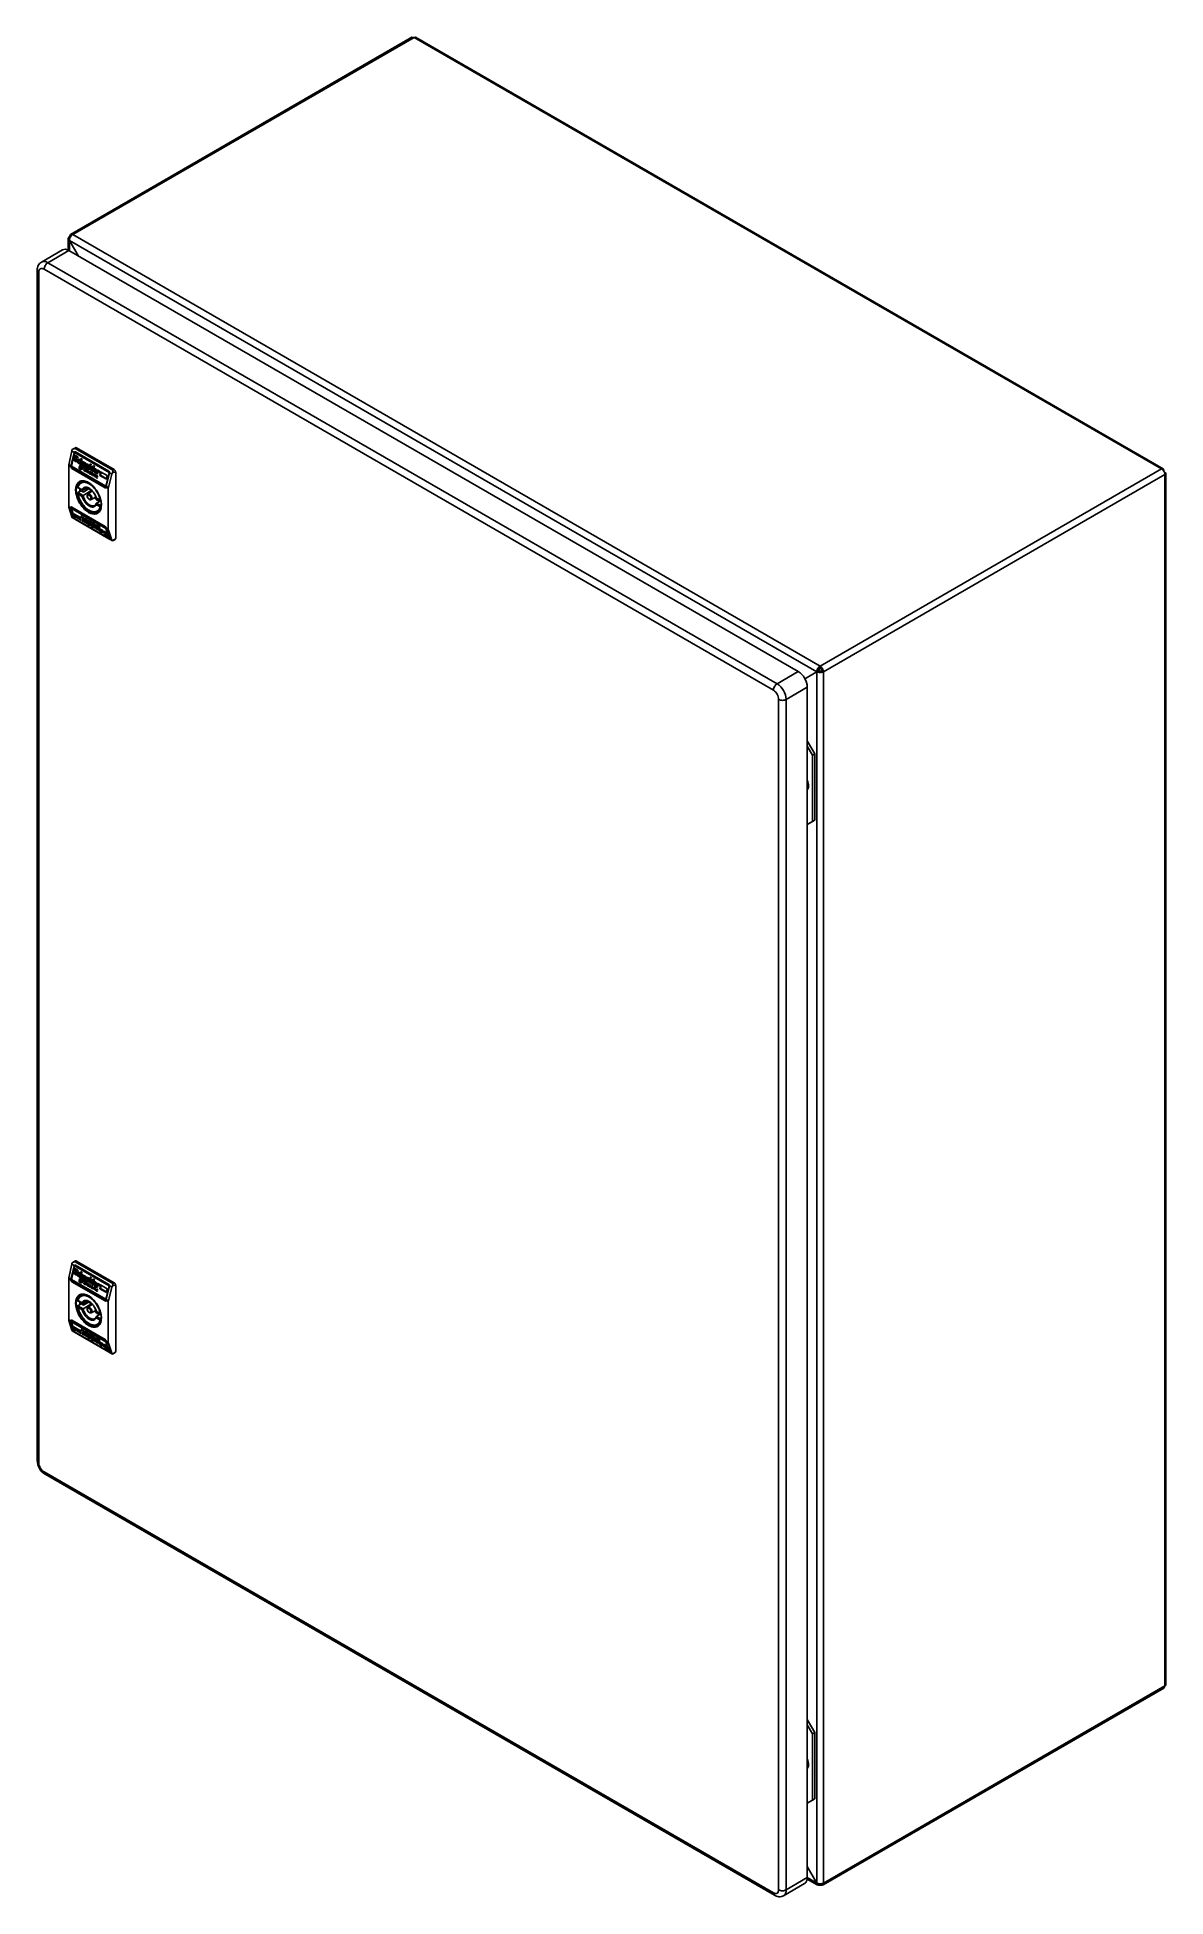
# Model space of a CAD drawing. Header units: millimetres. Extents: x 105 to 634, y 79 to 951.
import ezdxf

# ---------------------------------------------------------------- set-up
doc = ezdxf.new("R2010")
doc.units = ezdxf.units.MM
doc.header["$LTSCALE"] = 67.025737
doc.layers.get('0').update_dxf_attribs({"linetype": 'CONTINUOUS'})
doc.layers.add('PART', color=7, linetype='CONTINUOUS')
doc.layers.add('PART_1', color=7, linetype='CONTINUOUS')

msp = doc.modelspace()

# ---------------------------------------------------------------- linework, layer by layer
at = {"color": 7, "linetype": 'CONTINUOUS'}
for p, q in [((122.5, 758.8), (121.25, 758.08)), ((123, 758.75), (122.38, 758.39)), ((140.67, 748.54), (123, 758.75)), ((119.38, 731.23), (119.38, 750.42)), ((120.38, 749.85), (119.38, 750.42)), ((119.43, 750.82), (120.8, 757.28)), ((119.43, 750.82), (120.43, 750.24)), ((120.38, 749.81), (120.57, 749.91)), ((120.43, 750.24), (121.9, 756.48)), ((122.08, 756.38), (120.61, 750.14)), ((120.61, 750.14), (136.8, 740.79)), ((121.95, 756.62), (120.8, 757.28)), ((121.04, 757.93), (121.25, 758.08)), ((121.77, 753.06), (121.93, 753.57)), ((121.77, 753.06), (122.07, 753.23)), ((122.2, 756.65), (121.9, 756.48)), ((122.07, 753.23), (122.09, 753.31)), ((122.08, 754.53), (122.13, 754.77)), ((122.08, 754.53), (122.37, 754.7)), ((122.43, 754.94), (122.13, 754.77)), ((122.21, 756.57), (122.14, 756.51)), ((138.28, 747.19), (122.14, 756.51)), ((122.2, 756.65), (122.17, 756.54)), ((122.47, 754.09), (122.18, 753.92)), ((122.24, 756.59), (122.5, 756.74)), ((122.65, 752.57), (122.35, 752.4)), ((122.43, 754.94), (122.37, 754.7)), ((122.38, 758.39), (140.06, 748.19)), ((122.4, 752.97), (122.51, 752.91)), ((122.7, 756.74), (122.41, 756.57)), ((122.41, 756.57), (138.11, 747.51)), ((138.22, 747.78), (122.52, 756.84)), ((122.65, 754.53), (122.63, 754.43)), ((122.95, 754.7), (122.65, 754.53)), ((122.85, 754.52), (122.65, 754.53)), ((122.7, 752.88), (123, 753.06)), ((123.07, 753.15), (122.78, 752.97)), ((122.85, 754.52), (123.15, 754.69)), ((122.86, 755.07), (123.08, 754.94)), ((123.15, 754.69), (122.95, 754.7)), ((123, 753.06), (123.07, 753.15)), ((123.3, 752.78), (123.27, 752.63)), ((123.31, 753.32), (123.3, 752.78)), ((123.38, 752.74), (123.43, 752.98)), ((123.38, 752.74), (123.67, 752.91)), ((123.73, 753.15), (123.43, 752.98)), ((123.6, 754.37), (123.45, 753.9)), ((123.73, 753.15), (123.67, 752.91)), ((124.2, 751.67), (123.9, 751.5)), ((124.28, 752.99), (123.99, 752.81)), ((124.15, 751.85), (124.5, 751.76)), ((124.22, 749.72), (124.28, 749.96)), ((124.22, 749.72), (124.52, 749.89)), ((124.28, 749.96), (124.38, 750.02)), ((124.3, 753.35), (124.75, 752.99)), ((124.64, 753.01), (124.34, 752.84)), ((124.63, 752.5), (124.34, 752.84)), ((124.38, 750.02), (124.67, 749.85)), ((124.5, 751.76), (124.42, 751.42)), ((124.62, 750.37), (124.43, 750.26)), ((124.75, 750.02), (124.43, 750.26)), ((124.49, 751.21), (125.1, 753.77)), ((124.79, 751.38), (124.49, 751.21)), ((124.93, 750.96), (124.49, 751.21)), ((124.53, 749.93), (124.52, 749.89)), ((124.59, 750.39), (124.84, 750.25)), ((124.75, 752.99), (124.63, 752.5)), ((124.73, 752.91), (124.64, 753.01)), ((124.67, 749.85), (124.75, 750.02)), ((124.96, 750.02), (124.67, 749.85)), ((125, 750.71), (124.71, 750.54)), ((124.94, 750.7), (124.71, 750.54)), ((124.91, 750.37), (124.71, 750.54)), ((125.04, 750.2), (124.75, 750.02)), ((125.32, 753.64), (124.79, 751.38)), ((125, 751.26), (124.79, 751.38)), ((125.14, 750.42), (124.84, 750.25)), ((124.84, 750.25), (124.91, 750.37)), ((125.21, 750.54), (124.91, 750.37)), ((125.04, 750.2), (124.92, 750.29)), ((125.18, 752.03), (124.93, 750.96)), ((124.96, 750.02), (125.04, 750.2)), ((125.21, 750.54), (125, 750.71)), ((125.1, 753.77), (125.53, 753.52)), ((125.14, 750.42), (125.21, 750.54)), ((125.53, 753.52), (125.29, 752.51)), ((125.59, 752.29), (125.29, 752.12)), ((125.7, 750.43), (125.4, 750.26)), ((125.45, 751.1), (125.6, 751.73)), ((125.75, 751.27), (125.45, 751.1)), ((125.92, 750.99), (125.45, 751.1)), ((125.49, 749.54), (125.72, 749.96)), ((125.8, 752.34), (125.5, 752.17)), ((125.9, 751.9), (125.6, 751.73)), ((125.96, 750.43), (125.67, 750.26)), ((126.1, 750.01), (125.67, 750.26)), ((125.72, 749.96), (126.01, 749.79)), ((125.9, 751.9), (125.75, 751.27)), ((125.97, 751.22), (125.75, 751.27)), ((125.83, 750.77), (126.01, 750.67)), ((126.08, 751.67), (125.92, 750.99)), ((126.37, 750.2), (125.96, 750.43)), ((126.01, 749.79), (126.1, 750.01)), ((126.3, 749.96), (126.01, 749.79)), ((126.06, 750.91), (126.35, 752.12)), ((126.06, 750.91), (126.36, 751.08)), ((126.37, 750.17), (126.1, 750.01)), ((126.3, 749.96), (126.38, 750.14)), ((126.35, 752.12), (126.78, 751.87)), ((126.58, 751.99), (126.36, 751.08)), ((126.62, 751.19), (126.44, 750.42)), ((127.21, 751.53), (126.62, 751.19)), ((126.78, 751.87), (126.74, 751.67)), ((126.84, 749.86), (127.06, 750.78)), ((127.14, 750.03), (126.84, 749.86)), ((127.02, 751.29), (126.91, 751.36)), ((127.02, 751.29), (127.31, 751.46)), ((127.36, 750.95), (127.06, 750.78)), ((127.36, 750.95), (127.14, 750.03)), ((127.31, 749.93), (127.14, 750.03)), ((127.31, 751.46), (127.21, 751.53)), ((127.54, 750.88), (127.24, 749.63)), ((127.56, 750.27), (127.6, 750.46)), ((127.56, 750.27), (127.85, 750.44)), ((127.9, 750.63), (127.6, 750.46)), ((127.9, 750.63), (127.85, 750.44)), ((128.29, 750.23), (128, 750.07)), ((128.9, 749.55), (128, 750.07)), ((128.1, 750.34), (128.57, 750.07)), ((128.53, 750.74), (128.23, 750.57)), ((128.7, 750.72), (128.4, 750.55)), ((128.87, 750.24), (128.57, 750.07)), ((128.97, 749.85), (128.59, 750.07)), ((128.87, 748.69), (129.28, 750.43)), ((129.5, 750.3), (129.16, 748.86)), ((129.28, 750.43), (129.71, 750.18)), ((129.71, 750.18), (129.3, 748.44)), ((129.62, 750.96), (129.32, 750.79)), ((129.32, 750.79), (129.34, 750.88)), ((129.39, 750.58), (129.32, 750.79)), ((129.64, 751.06), (129.34, 750.88)), ((129.39, 750.58), (129.69, 750.75)), ((129.64, 751.06), (129.62, 750.96)), ((129.69, 750.75), (129.62, 750.96)), ((129.72, 751.1), (129.83, 751.04)), ((129.88, 750.9), (129.82, 750.66)), ((129.83, 751.04), (129.88, 750.9)), ((130.75, 749.52), (130.95, 750.39)), ((131.38, 750.14), (130.78, 747.58)), ((130.95, 750.39), (131.38, 750.14)), ((131.18, 750.26), (131.04, 749.7)), ((120.38, 749.81), (120.38, 749.85)), ((120.56, 749.7), (120.56, 749.74)), ((136.75, 740.4), (120.56, 749.74)), ((136.5, 740.21), (120.8, 749.28)), ((120.9, 749.13), (120.8, 749.07)), ((120.8, 749.07), (136.5, 740.01)), ((120.9, 749.13), (136.6, 740.07)), ((124.47, 749.36), (124.58, 749.3)), ((124.8, 748.97), (124.5, 748.8)), ((124.79, 748.63), (124.5, 748.8)), ((124.88, 749.72), (124.58, 749.55)), ((124.79, 748.63), (125.08, 748.8)), ((125.08, 748.8), (124.8, 748.97)), ((125.79, 743.06), (125.22, 742.73)), ((125.27, 749.17), (125.57, 749.35)), ((125.49, 749.54), (125.79, 749.71)), ((125.61, 748.69), (125.92, 748.91)), ((125.65, 749.17), (125.63, 749.08)), ((125.63, 749.08), (125.92, 748.91)), ((125.99, 749.36), (125.65, 749.17)), ((126.07, 749.04), (125.75, 749.23)), ((125.79, 749.71), (125.87, 749.87)), ((125.91, 749.57), (125.81, 749.47)), ((125.81, 749.47), (126.17, 749.26)), ((126.21, 749.74), (125.91, 749.57)), ((126.27, 749.36), (125.91, 749.57)), ((126.17, 749.26), (126.07, 749.04)), ((126.35, 749.66), (126.21, 749.74)), ((126.35, 749.7), (126.27, 749.36)), ((126.43, 748.12), (126.79, 749.62)), ((126.67, 748.26), (126.43, 748.12)), ((127.08, 747.74), (126.43, 748.12)), ((126.76, 748.64), (126.66, 748.21)), ((126.66, 748.21), (127.13, 747.94)), ((127, 748.78), (126.76, 748.64)), ((127.19, 748.39), (126.76, 748.64)), ((126.79, 749.62), (127.44, 749.24)), ((126.91, 749.27), (126.82, 748.88)), ((126.82, 748.88), (127.25, 748.63)), ((126.86, 748.86), (126.82, 748.68)), ((127.24, 749.63), (126.84, 749.86)), ((127.15, 749.41), (126.91, 749.27)), ((127.38, 749), (126.91, 749.27)), ((127.01, 749.49), (126.97, 749.3)), ((127.13, 747.94), (127.08, 747.74)), ((127.25, 748.63), (127.19, 748.39)), ((127.44, 749.24), (127.38, 749)), ((127.41, 747.56), (127.76, 749.05)), ((127.65, 747.69), (127.41, 747.56)), ((127.59, 747.45), (127.41, 747.56)), ((127.94, 748.95), (127.59, 747.45)), ((127.76, 749.05), (127.94, 748.95)), ((128.32, 747.92), (128.03, 747.75)), ((128.39, 749.25), (128.1, 749.08)), ((128.39, 747.7), (128.2, 747.59)), ((128.7, 747.3), (128.2, 747.59)), ((128.6, 748), (128.24, 747.79)), ((128.24, 747.79), (128.57, 747.6)), ((128.26, 749.42), (128.33, 749.38)), ((128.56, 747.18), (128.26, 747.01)), ((128.57, 746.94), (128.26, 747.01)), ((128.28, 747.27), (128.36, 747.23)), ((128.36, 747.23), (128.63, 747.18)), ((128.49, 747.81), (128.38, 747.87)), ((128.66, 747.9), (128.49, 747.81)), ((128.57, 747.6), (128.49, 747.81)), ((128.63, 747.16), (128.56, 747.18)), ((128.73, 747.69), (128.57, 747.6)), ((128.63, 747.18), (128.57, 746.94)), ((128.74, 747.63), (128.67, 747.66)), ((128.76, 749), (128.78, 749.01)), ((128.86, 749.35), (128.78, 749.01)), ((129.16, 748.86), (128.87, 748.69)), ((129.3, 748.44), (128.87, 748.69)), ((128.95, 749.74), (128.9, 749.55)), ((129.02, 747.07), (129.06, 747.26)), ((129.02, 747.07), (129.3, 747.23)), ((129.36, 747.43), (129.06, 747.26)), ((129.37, 748.74), (129.16, 748.86)), ((129.22, 747.06), (129.2, 746.96)), ((129.2, 746.96), (129.33, 746.66)), ((129.55, 746.58), (129.27, 746.42)), ((129.54, 746.33), (129.27, 746.42)), ((129.36, 747.43), (129.32, 747.26)), ((129.61, 747.42), (129.33, 747.26)), ((129.33, 746.66), (129.6, 746.57)), ((129.67, 747.36), (129.47, 747.24)), ((129.66, 747.02), (129.47, 747.24)), ((129.6, 746.57), (129.54, 746.33)), ((129.56, 747.46), (129.73, 747.31)), ((129.6, 749.2), (129.9, 749.37)), ((129.6, 749.2), (129.62, 749.29)), ((129.92, 749.47), (129.62, 749.29)), ((129.73, 747.31), (129.66, 747.02)), ((129.92, 749.47), (129.9, 749.37)), ((130.31, 748.15), (130.01, 747.97)), ((130.37, 747.93), (130.01, 747.97)), ((130.05, 746.41), (130.15, 746.85)), ((130.05, 746.41), (130.29, 746.55)), ((130.06, 746.96), (130.44, 747.18)), ((130.15, 746.85), (130.06, 746.96)), ((130.39, 746.99), (130.15, 746.85)), ((130.46, 746.07), (130.18, 745.9)), ((130.41, 745.82), (130.18, 745.9)), ((130.34, 746.74), (130.22, 746.26)), ((130.22, 746.26), (130.27, 746.12)), ((130.53, 749.5), (130.23, 749.33)), ((130.27, 746.12), (130.46, 746.07)), ((130.67, 748.1), (130.31, 748.15)), ((130.53, 746.85), (130.34, 746.74)), ((130.55, 746.62), (130.34, 746.74)), ((130.64, 748.01), (130.35, 747.83)), ((130.35, 747.83), (130.37, 747.93)), ((130.78, 747.58), (130.35, 747.83)), ((130.41, 747.06), (130.35, 747.13)), ((130.67, 748.1), (130.37, 747.93)), ((130.44, 747.18), (130.38, 746.94)), ((130.38, 746.94), (130.6, 746.81)), ((130.43, 746.91), (130.39, 746.78)), ((130.46, 746.07), (130.41, 745.82)), ((130.42, 748.31), (130.72, 748.48)), ((130.47, 748.37), (130.42, 748.31)), ((130.44, 749.81), (130.75, 749.52)), ((130.75, 749.48), (130.45, 749.31)), ((130.65, 749.14), (130.45, 749.31)), ((130.47, 748.37), (130.65, 749.14)), ((130.47, 748.37), (130.77, 748.54)), ((130.6, 746.81), (130.55, 746.62)), ((130.67, 748.1), (130.64, 748.01)), ((130.85, 747.89), (130.64, 748.01)), ((130.95, 749.31), (130.65, 749.14)), ((130.72, 748.48), (130.77, 748.54)), ((130.73, 745.64), (130.96, 746.6)), ((130.97, 745.77), (130.73, 745.64)), ((130.91, 745.53), (130.73, 745.64)), ((131.04, 749.7), (130.75, 749.52)), ((130.95, 749.31), (130.75, 749.48)), ((130.95, 749.31), (130.77, 748.54)), ((131.01, 745.97), (130.91, 745.53)), ((130.96, 746.6), (131.14, 746.5)), ((131.11, 748.27), (131.15, 748.47)), ((131.11, 748.27), (131.4, 748.44)), ((131.17, 746.42), (131.11, 746.17)), ((131.14, 746.5), (131.12, 746.4)), ((131.45, 748.64), (131.15, 748.47)), ((131.43, 746.36), (131.15, 746.2)), ((131.15, 746.2), (131.24, 746.22)), ((131.45, 746.34), (131.24, 746.22)), ((131.36, 746.04), (131.24, 746.22)), ((131.51, 746.17), (131.36, 746.04)), ((131.45, 748.64), (131.4, 748.44)), ((131.83, 748.15), (131.53, 747.98)), ((132.44, 747.5), (131.53, 747.98)), ((131.61, 748.31), (132.11, 748.02)), ((131.63, 745.12), (131.86, 746.08)), ((131.87, 745.25), (131.63, 745.12)), ((131.81, 745.01), (131.63, 745.12)), ((131.93, 747.21), (131.64, 747.04)), ((132.06, 748.68), (131.76, 748.51)), ((131.8, 747.38), (131.91, 747.32)), ((132.04, 745.98), (131.81, 745.01)), ((132.5, 747.8), (131.83, 748.15)), ((131.86, 746.08), (132.04, 745.98)), ((132.1, 746.38), (131.91, 746.27)), ((131.91, 746.27), (131.93, 746.37)), ((132.09, 746.17), (131.91, 746.27)), ((131.93, 746.37), (132.03, 746.43)), ((132.24, 748.68), (131.94, 748.51)), ((132.03, 746.43), (132.13, 746.36)), ((132.13, 746.36), (132.09, 746.17)), ((132.41, 748.19), (132.11, 748.02)), ((132.55, 745.48), (132.25, 745.31)), ((132.3, 746.96), (132.32, 746.97)), ((132.4, 747.31), (132.32, 746.97)), ((132.44, 746.62), (132.85, 748.36)), ((132.48, 747.65), (132.44, 747.5)), ((132.74, 746.8), (132.44, 746.62)), ((132.88, 746.37), (132.44, 746.62)), ((132.76, 744.72), (132.49, 744.57)), ((132.75, 744.47), (132.49, 744.57)), ((132.85, 745.55), (132.59, 745.4)), ((132.65, 745.41), (132.59, 745.4)), ((132.62, 744.77), (132.81, 744.71)), ((132.87, 745.54), (132.65, 745.41)), ((132.72, 745.37), (132.65, 745.41)), ((132.93, 745.49), (132.72, 745.37)), ((132.91, 745.15), (132.72, 745.37)), ((133.08, 748.23), (132.74, 746.8)), ((132.95, 746.68), (132.74, 746.8)), ((132.81, 744.71), (132.75, 744.47)), ((132.81, 745.59), (132.98, 745.44)), ((132.85, 748.36), (133.29, 748.11)), ((133.02, 747), (132.88, 746.37)), ((132.98, 745.44), (132.91, 745.15)), ((133.29, 748.11), (133.24, 747.75)), ((133.54, 747.93), (133.24, 747.75)), ((133.54, 747.57), (133.24, 747.4)), ((133.75, 747.59), (133.45, 747.42)), ((133.64, 747.19), (133.45, 747.42)), ((133.64, 747.19), (133.73, 747.24)), ((133.85, 747.47), (133.75, 747.59)), ((133.92, 745.77), (134.33, 747.51)), ((134.22, 745.94), (133.92, 745.77)), ((137.03, 743.98), (133.92, 745.77)), ((134.56, 747.38), (134.22, 745.94)), ((137.1, 744.28), (134.22, 745.94)), ((134.33, 747.51), (137.44, 745.71)), ((136.8, 740.79), (138.27, 747.03)), ((138.45, 746.93), (136.97, 740.69)), ((137.44, 745.71), (137.03, 743.98)), ((137.97, 740.11), (139.61, 746.42)), ((138.11, 747.51), (138.34, 747.65)), ((138.47, 747.14), (138.27, 747.03)), ((139.61, 746.42), (138.47, 747.08)), ((140.06, 748.19), (140.67, 748.54)), ((141.38, 747.32), (141.38, 716.29)), ((123.56, 740.16), (123.56, 740.16)), ((123.56, 740.16), (125.81, 738.86)), ((125.15, 738.64), (123.66, 737.79)), ((123.66, 737.79), (126.07, 736.4)), ((123.73, 740.2), (125.59, 739.12)), ((125.59, 736.02), (123.73, 737.09)), ((126.23, 738.02), (125.15, 738.64)), ((128.02, 739.97), (126.07, 738.85)), ((126.07, 736.4), (129.75, 738.52)), ((128.71, 739.45), (126.23, 738.02)), ((128.43, 737.1), (130.43, 738.39)), ((130.33, 738.51), (128.71, 739.45)), ((129.94, 734.47), (132.07, 735.56)), ((132.23, 735.16), (132.22, 735.16)), ((132.23, 735.16), (134.43, 733.88)), ((132.28, 735.26), (134.14, 734.19)), ((134.37, 733.92), (132.37, 732.76)), ((132.37, 732.76), (134.58, 731.49)), ((136.5, 740.01), (136.6, 740.07)), ((136.68, 740.2), (136.85, 740.3)), ((136.75, 740.36), (136.94, 740.46)), ((136.75, 740.36), (136.75, 740.4)), ((136.93, 740.25), (136.93, 740.29)), ((137.92, 739.72), (136.93, 740.29)), ((136.97, 740.69), (137.97, 740.11)), ((137.92, 720.53), (137.92, 739.72)), ((120.38, 730.66), (119.38, 731.23)), ((120.8, 726.33), (119.43, 730.9)), ((120.43, 730.32), (119.43, 730.9)), ((120.61, 730.84), (120.38, 730.7)), ((120.38, 730.7), (120.38, 730.66)), ((121.9, 725.78), (120.43, 730.32)), ((120.56, 730.6), (120.56, 730.56)), ((120.56, 730.56), (136.75, 721.21)), ((120.61, 730.84), (120.64, 730.76)), ((120.61, 730.22), (122.08, 725.68)), ((136.8, 720.87), (120.61, 730.22)), ((120.81, 730.86), (120.63, 730.76)), ((120.8, 730.95), (136.5, 721.88)), ((120.96, 730.83), (120.8, 730.74)), ((136.5, 721.68), (120.8, 730.74)), ((120.8, 726.33), (121.95, 725.67)), ((136.66, 721.77), (120.96, 730.83)), ((121.04, 726), (139.89, 715.11)), ((122.16, 726.56), (121.75, 727.83)), ((121.75, 727.83), (124.86, 726.04)), ((121.9, 725.78), (122.02, 725.85)), ((122.14, 725.56), (138.28, 716.24)), ((122.16, 726.56), (122.46, 726.74)), ((125.27, 724.77), (122.16, 726.56)), ((122.18, 727.58), (122.46, 726.74)), ((138.11, 716.24), (122.41, 725.3)), ((122.46, 726.74), (125.13, 725.19)), ((122.59, 725.2), (122.52, 725.16)), ((122.52, 725.16), (138.22, 716.1)), ((124.86, 726.04), (125.27, 724.77)), ((125.26, 726.69), (125.21, 726.86)), ((125.21, 726.86), (125.45, 726.75)), ((125.26, 726.69), (125.41, 726.77)), ((125.43, 726.62), (125.26, 726.69)), ((125.43, 726.16), (125.37, 726.37)), ((125.37, 726.37), (125.61, 726.18)), ((125.43, 726.62), (125.55, 726.68)), ((125.43, 726.16), (125.55, 726.22)), ((125.63, 726.02), (125.43, 726.16)), ((125.61, 726.18), (125.68, 726.13)), ((125.63, 726.02), (125.92, 726.19)), ((125.63, 724.65), (125.84, 724.77)), ((125.66, 724.92), (125.9, 724.72)), ((125.68, 726.13), (125.72, 726.13)), ((125.72, 726.13), (125.9, 726.23)), ((125.75, 726.26), (125.85, 726.32)), ((125.88, 726.22), (125.91, 726.2)), ((126.05, 724.97), (125.91, 725.43)), ((125.91, 725.43), (126.34, 725.18)), ((125.93, 724.36), (126.23, 724.53)), ((126.05, 724.97), (126.35, 725.15)), ((126.05, 724.71), (126.35, 724.88)), ((126.37, 725.62), (126.15, 726.32)), ((126.15, 726.32), (126.33, 726.22)), ((126.5, 724.6), (126.2, 724.43)), ((126.32, 724.17), (126.2, 724.43)), ((126.32, 724.17), (126.61, 724.34)), ((126.75, 723.92), (126.32, 724.17)), ((126.33, 726.22), (126.55, 725.51)), ((126.34, 725.18), (126.75, 723.92)), ((126.37, 725.62), (126.5, 725.69)), ((126.55, 725.51), (126.37, 725.62)), ((126.46, 725.34), (126.42, 725.48)), ((126.42, 725.48), (126.6, 725.37)), ((126.46, 725.34), (126.56, 725.39)), ((126.57, 725.27), (126.46, 725.34)), ((126.5, 724.6), (126.61, 724.34)), ((126.62, 725.3), (126.57, 725.27)), ((126.58, 724.9), (126.59, 724.91)), ((126.66, 724.65), (126.58, 724.9)), ((126.6, 725.37), (126.62, 725.3)), ((126.66, 724.65), (126.95, 724.83)), ((126.74, 724.41), (126.7, 724.51)), ((126.7, 724.51), (127.59, 724.03)), ((126.74, 724.41), (126.81, 724.45)), ((126.86, 725.4), (126.92, 725.47)), ((126.86, 725.4), (126.95, 725.45)), ((126.92, 725.47), (127.09, 725.32)), ((126.95, 724.85), (126.95, 724.83)), ((127.22, 724.69), (127.03, 724.58)), ((127.14, 724.52), (127.03, 724.58)), ((127.04, 725.21), (127.33, 725.38)), ((127.15, 725.48), (127.05, 725.8)), ((127.05, 725.8), (127.23, 725.69)), ((127.09, 725.32), (127.15, 725.33)), ((127.14, 724.52), (127.32, 724.62)), ((127.15, 725.48), (127.27, 725.55)), ((127.15, 725.32), (127.32, 725.42)), ((127.33, 724.17), (127.17, 724.07)), ((127.67, 723.78), (127.17, 724.07)), ((127.23, 725.69), (127.46, 724.99)), ((127.38, 725.24), (127.25, 725.17)), ((127.28, 725.1), (127.25, 725.17)), ((127.28, 725.1), (127.4, 725.17)), ((127.46, 724.99), (127.28, 725.1)), ((127.61, 725.33), (127.55, 725.51)), ((127.55, 725.51), (127.76, 725.42)), ((127.81, 724.15), (127.59, 724.03)), ((127.61, 725.33), (127.76, 725.42)), ((127.78, 725.26), (127.61, 725.33)), ((127.64, 723.65), (127.93, 723.82)), ((127.67, 723.78), (127.95, 723.94)), ((127.72, 724.1), (127.93, 723.98)), ((127.82, 724.78), (127.77, 724.92)), ((127.77, 724.92), (127.99, 724.8)), ((127.78, 725.26), (127.86, 725.31)), ((127.88, 725.15), (127.78, 725.26)), ((127.82, 724.78), (127.92, 724.84)), ((128.04, 724.66), (127.82, 724.78)), ((127.88, 725.15), (127.97, 725.2)), ((127.99, 724.8), (127.88, 725.15)), ((127.99, 724.8), (128.11, 724.87)), ((128.61, 722.36), (128, 724.22)), ((128, 724.22), (128.43, 723.97)), ((128.04, 724.66), (128.16, 724.73)), ((128.09, 724.48), (128.04, 724.66)), ((128.04, 723.74), (128.08, 723.6)), ((128.07, 725.01), (128.17, 724.69)), ((128.29, 724.6), (128.09, 724.48)), ((128.17, 724.69), (128.29, 724.6)), ((128.48, 724.83), (128.42, 725.01)), ((128.42, 725.01), (128.66, 724.9)), ((128.43, 723.97), (129.04, 722.11)), ((128.46, 723.9), (128.75, 723.82)), ((128.48, 724.83), (128.62, 724.91)), ((128.72, 724.72), (128.48, 724.83)), ((128.83, 723.77), (128.57, 723.62)), ((128.69, 724.28), (128.62, 724.49)), ((128.62, 724.49), (128.86, 724.3)), ((128.69, 724.28), (128.8, 724.35)), ((128.88, 724.14), (128.69, 724.28)), ((128.72, 724.72), (128.82, 724.78)), ((128.95, 724.48), (128.72, 724.72)), ((128.88, 724.14), (129.15, 724.3)), ((128.95, 724.48), (129.04, 724.53)), ((128.97, 724.4), (128.95, 724.48)), ((128.97, 724.4), (129.08, 724.47)), ((128.97, 724.27), (129.13, 724.36)), ((129.12, 724.35), (129.14, 724.34)), ((129.13, 724.37), (129.17, 724.23)), ((129.47, 724.23), (129.41, 724.41)), ((129.41, 724.41), (129.67, 724.31)), ((129.46, 724.15), (129.97, 723.86)), ((129.47, 724.23), (129.63, 724.33)), ((129.7, 724.16), (129.47, 724.23)), ((129.69, 723.9), (129.79, 723.96)), ((129.69, 723.9), (129.83, 723.74)), ((130.01, 723.72), (129.69, 723.9)), ((129.7, 724.16), (129.79, 724.21)), ((129.77, 724.12), (129.7, 724.16)), ((129.77, 724.12), (129.85, 724.16)), ((129.83, 723.74), (129.94, 723.67)), ((129.85, 723.58), (130.15, 723.75)), ((130.07, 723.91), (129.97, 723.86)), ((130.01, 723.72), (130.13, 723.78)), ((130.73, 722.79), (130.37, 723.88)), ((130.37, 723.88), (130.55, 723.78)), ((130.55, 723.78), (130.91, 722.69)), ((134.14, 731.08), (132.28, 732.16)), ((133.72, 729.16), (133.22, 728.88)), ((127.59, 723.4), (127.89, 723.57)), ((128.56, 723.58), (128.57, 723.62)), ((128.61, 722.36), (128.9, 722.53)), ((129.04, 722.11), (128.61, 722.36)), ((128.74, 723.56), (128.94, 723.68)), ((128.74, 723.02), (128.97, 722.86)), ((128.83, 722.74), (129.01, 722.84)), ((129.18, 722.48), (128.83, 722.74)), ((129.13, 723.08), (129.36, 723.21)), ((129.14, 722.82), (129.44, 722.99)), ((129.18, 722.48), (129.48, 722.65)), ((129.21, 722.86), (129.48, 722.65)), ((129.89, 722.1), (129.48, 723.37)), ((129.48, 723.37), (129.92, 723.12)), ((129.57, 722.83), (129.59, 722.76)), ((129.89, 722.1), (130.19, 722.27)), ((130.33, 721.85), (129.89, 722.1)), ((129.92, 723.12), (130.33, 721.85)), ((129.94, 723.67), (130.01, 723.72)), ((130.01, 721.75), (130.05, 721.82)), ((130.12, 721.82), (130.01, 721.75)), ((130.06, 721.57), (130.01, 721.75)), ((130.06, 721.57), (130.32, 721.72)), ((130.16, 721.46), (130.06, 721.57)), ((130.12, 722.86), (130.13, 722.86)), ((130.2, 722.61), (130.12, 722.86)), ((130.16, 721.46), (130.42, 721.61)), ((130.27, 721.4), (130.16, 721.46)), ((130.2, 722.61), (130.49, 722.78)), ((130.29, 722.33), (130.24, 722.47)), ((130.24, 722.47), (131.15, 721.95)), ((130.27, 721.4), (130.46, 721.51)), ((130.29, 722.33), (130.39, 722.39)), ((130.3, 721.75), (130.44, 721.58)), ((130.44, 721.58), (130.46, 721.51)), ((130.49, 722.8), (130.49, 722.78)), ((130.79, 722.62), (130.61, 722.52)), ((130.68, 722.47), (130.61, 722.52)), ((130.68, 722.47), (130.85, 722.57)), ((130.86, 722.12), (130.71, 722.03)), ((131.18, 721.76), (130.71, 722.03)), ((130.73, 722.79), (130.85, 722.86)), ((130.91, 722.69), (130.73, 722.79)), ((130.92, 723.45), (130.88, 723.59)), ((130.88, 723.59), (131.53, 723.21)), ((130.92, 723.45), (131.02, 723.5)), ((131.39, 723.18), (130.92, 723.45)), ((131.12, 722.94), (131.06, 723.11)), ((131.06, 723.11), (131.5, 722.86)), ((131.12, 722.94), (131.24, 723.01)), ((131.55, 722.68), (131.12, 722.94)), ((131.37, 722.08), (131.15, 721.95)), ((131.23, 722.5), (131.17, 722.67)), ((131.17, 722.67), (131.64, 722.4)), ((131.17, 721.34), (131.46, 721.51)), ((131.18, 721.76), (131.47, 721.93)), ((131.18, 721.6), (131.47, 721.77)), ((131.23, 722.5), (131.36, 722.57)), ((131.88, 722.12), (131.23, 722.5)), ((131.29, 722.03), (131.47, 721.93)), ((131.39, 723.18), (131.49, 723.23)), ((131.5, 722.86), (131.39, 723.18)), ((131.5, 722.86), (131.62, 722.93)), ((131.53, 723.21), (131.88, 722.12)), ((131.84, 721.26), (131.54, 722.18)), ((131.54, 722.18), (131.94, 721.95)), ((131.55, 722.68), (131.68, 722.76)), ((131.64, 722.4), (131.55, 722.68)), ((131.57, 721.73), (131.61, 721.59)), ((131.64, 722.4), (131.77, 722.48)), ((131.84, 721.26), (132.11, 721.42)), ((131.94, 721.95), (132.16, 721.28)), ((132.24, 722), (132.17, 722.25)), ((132.17, 722.25), (132.53, 722.04)), ((132.2, 722.31), (132.18, 722.46)), ((132.18, 722.46), (132.51, 722.28)), ((132.2, 722.31), (132.33, 722.38)), ((132.56, 722.1), (132.2, 722.31)), ((132.54, 722.71), (132.24, 722.54)), ((132.24, 722.54), (132.39, 722.67)), ((132.53, 722.38), (132.24, 722.54)), ((132.24, 722), (132.42, 722.1)), ((132.4, 720.88), (132.51, 720.82)), ((132.43, 720.61), (132.73, 720.78)), ((132.66, 720.9), (132.48, 721.47)), ((132.51, 722.28), (132.56, 722.3)), ((132.51, 720.82), (132.66, 720.9)), ((132.53, 722.38), (132.83, 722.55)), ((132.56, 722.3), (132.53, 722.38)), ((132.53, 722.04), (132.82, 722.21)), ((132.53, 722.04), (132.56, 722.1)), ((132.54, 722.71), (132.83, 722.55)), ((132.55, 721.88), (132.81, 722.04)), ((132.55, 721.88), (132.57, 721.73)), ((132.84, 721.72), (132.55, 721.88)), ((132.56, 722.3), (132.85, 722.48)), ((132.56, 722.1), (132.86, 722.27)), ((132.57, 721.73), (133, 721.48)), ((132.66, 720.9), (132.93, 721.06)), ((132.68, 722.38), (132.86, 722.27)), ((133.07, 720.72), (132.77, 720.55)), ((132.82, 720.41), (132.77, 720.55)), ((132.82, 720.41), (133.12, 720.58)), ((133.25, 720.16), (132.82, 720.41)), ((132.83, 722.55), (132.85, 722.48)), ((132.83, 722), (132.84, 721.72)), ((133.15, 722.42), (132.85, 722.25)), ((132.86, 722.27), (132.85, 722.25)), ((133.21, 721.39), (132.91, 721.22)), ((133.09, 721.11), (132.91, 721.22)), ((132.97, 721.04), (133.25, 720.16)), ((132.99, 722.6), (133.28, 722.43)), ((133.09, 721.11), (133.39, 721.28)), ((133.27, 720.46), (133.11, 720.96)), ((133.11, 720.96), (133.51, 720.81)), ((133.2, 721.44), (133.5, 721.61)), ((133.21, 721.39), (133.39, 721.28)), ((133.27, 720.46), (133.57, 720.64)), ((133.6, 722.15), (133.43, 722.06)), ((133.54, 722), (133.43, 722.06)), ((133.51, 720.81), (133.66, 720.36)), ((133.53, 721.87), (133.72, 721.98)), ((133.54, 722), (133.66, 722.07)), ((133.59, 721.65), (133.83, 721.79)), ((133.59, 721.65), (133.6, 721.53)), ((133.88, 721.48), (133.59, 721.65)), ((133.6, 721.53), (133.94, 721.31)), ((133.62, 721.38), (133.74, 721.44)), ((133.62, 721.38), (133.62, 721.29)), ((133.87, 721.23), (133.62, 721.38)), ((133.62, 721.29), (133.85, 721.13)), ((133.85, 721.13), (133.73, 721.04)), ((134.1, 720.07), (133.85, 720.84)), ((133.85, 720.84), (134.29, 720.59)), ((133.87, 721.69), (133.93, 721.51)), ((133.87, 721.23), (133.93, 721.26)), ((133.93, 721.51), (133.88, 721.48)), ((133.91, 719.75), (134.21, 719.92)), ((134.06, 720.01), (134.35, 720.18)), ((134.1, 720.07), (134.4, 720.24)), ((134.51, 719.89), (134.22, 719.72)), ((134.46, 718.98), (134.22, 719.72)), ((134.29, 720.59), (134.89, 718.73)), ((134.48, 720.45), (134.43, 720.42)), ((134.51, 720.18), (134.43, 720.42)), ((134.46, 718.98), (134.75, 719.15)), ((134.89, 718.73), (134.46, 718.98)), ((134.51, 720.18), (134.78, 720.33)), ((134.81, 720.06), (134.51, 720.18)), ((134.83, 719.28), (134.72, 719.63)), ((134.72, 719.63), (135.08, 719.34)), ((134.81, 720.06), (135.02, 720.18)), ((134.83, 719.28), (135.02, 719.39)), ((135.32, 718.94), (134.83, 719.28)), ((135.32, 718.94), (135.62, 719.11)), ((135.34, 719.3), (135.64, 719.48)), ((135.34, 719.3), (135.62, 719.11)), ((135.36, 719.46), (135.61, 719.6)), ((135.77, 719.28), (135.83, 719.1)), ((136.1, 719.51), (135.81, 719.34)), ((135.84, 719.24), (135.81, 719.34)), ((135.84, 719.24), (136.14, 719.41)), ((136.06, 718.82), (135.84, 719.24)), ((136.06, 718.82), (136.34, 718.98)), ((136.1, 719.51), (136.14, 719.41)), ((136.14, 719.41), (136.32, 719.06)), ((136.28, 718.07), (136.2, 718.4)), ((136.28, 718.07), (136.46, 718.18)), ((136.64, 719.25), (136.34, 719.07)), ((136.5, 721.68), (136.66, 721.77)), ((136.74, 719.17), (136.5, 719.03)), ((136.6, 718.97), (136.5, 719.03)), ((136.6, 718.97), (136.83, 719.1)), ((136.88, 721.33), (136.75, 721.25)), ((136.75, 721.25), (136.75, 721.21)), ((138.27, 716.33), (136.8, 720.87)), ((136.91, 717.85), (137.07, 717.82)), ((137.21, 717.73), (136.91, 717.56)), ((137.13, 717.44), (136.91, 717.56)), ((136.93, 721.15), (136.93, 721.11)), ((137.92, 720.53), (136.93, 721.11)), ((136.97, 720.77), (138.45, 716.23)), ((137.97, 720.19), (136.97, 720.77)), ((137.31, 718.04), (137.04, 717.89)), ((137.07, 717.82), (137.04, 717.89)), ((137.07, 717.82), (137.36, 717.99)), ((137.13, 718.81), (137.21, 718.45)), ((137.13, 717.44), (137.43, 717.61)), ((137.21, 717.73), (137.43, 717.61)), ((137.5, 717.74), (137.56, 717.56)), ((139.61, 715.47), (137.97, 720.19)), ((138.22, 716.1), (138.45, 716.23)), ((138.42, 716.3), (138.26, 716.2)), ((138.26, 716.2), (138.28, 716.24)), ((138.27, 716.33), (138.39, 716.4)), ((138.44, 716.24), (138.38, 716.27)), ((138.47, 716.13), (139.61, 715.47)), ((139.89, 715.11), (139.89, 715.11)), ((139.89, 715.11), (139.93, 715.11)), ((141.17, 715.83), (139.93, 715.11)), ((469.2, 615.21), (465.66, 621.33)), ((465.66, 618.88), (468.14, 614.6)), ((468.14, 614.6), (469.2, 615.21)), ((468.14, 614.6), (468.14, 583.57)), ((469.2, 615.21), (469.2, 584.18)), ((466.12, 600.68), (466.12, 600.69)), ((466.17, 600.66), (466.17, 600.67)), ((469.2, 584.18), (465.66, 582.14)), ((119.43, 369.51), (120.8, 375.97)), ((120.43, 368.94), (121.9, 375.18)), ((122.08, 375.07), (120.61, 368.84)), ((121.95, 375.31), (120.8, 375.97)), ((121.04, 376.63), (121.25, 376.77)), ((122.5, 377.49), (121.25, 376.77)), ((122.2, 375.35), (121.9, 375.18)), ((122.21, 375.27), (122.14, 375.2)), ((138.28, 365.88), (122.14, 375.2)), ((122.2, 375.35), (122.17, 375.23)), ((122.24, 375.28), (122.5, 375.44)), ((123, 377.44), (122.38, 377.09)), ((122.38, 377.09), (140.06, 366.88)), ((122.7, 375.43), (122.41, 375.27)), ((122.41, 375.27), (138.11, 366.2)), ((138.22, 366.47), (122.52, 375.53)), ((140.67, 367.23), (123, 377.44)), ((119.38, 349.93), (119.38, 369.11)), ((120.38, 368.54), (119.38, 369.11)), ((119.43, 369.51), (120.43, 368.94)), ((120.38, 368.5), (120.57, 368.61)), ((120.38, 368.5), (120.38, 368.54)), ((120.56, 368.4), (120.56, 368.44)), ((136.75, 359.09), (120.56, 368.44)), ((120.61, 368.84), (136.8, 359.49)), ((136.5, 358.91), (120.8, 367.97)), ((120.9, 367.82), (120.8, 367.76)), ((120.8, 367.76), (136.5, 358.7)), ((120.9, 367.82), (136.6, 358.76)), ((121.77, 371.75), (121.93, 372.26)), ((121.77, 371.75), (122.07, 371.93)), ((122.07, 371.93), (122.09, 372)), ((122.08, 373.22), (122.13, 373.47)), ((122.08, 373.22), (122.37, 373.4)), ((122.43, 373.64), (122.13, 373.47)), ((122.47, 372.79), (122.18, 372.62)), ((122.65, 371.26), (122.35, 371.09)), ((122.43, 373.64), (122.37, 373.4)), ((122.4, 371.66), (122.51, 371.6)), ((122.65, 373.22), (122.63, 373.13)), ((122.95, 373.39), (122.65, 373.22)), ((122.85, 373.21), (122.65, 373.22)), ((122.7, 371.58), (123, 371.75)), ((123.07, 371.84), (122.78, 371.67)), ((122.85, 373.21), (123.15, 373.39)), ((122.86, 373.76), (123.08, 373.63)), ((123.15, 373.39), (122.95, 373.39)), ((123, 371.75), (123.07, 371.84)), ((123.3, 371.47), (123.27, 371.33)), ((123.31, 372.02), (123.3, 371.47)), ((123.38, 371.43), (123.43, 371.67)), ((123.38, 371.43), (123.67, 371.6)), ((123.73, 371.84), (123.43, 371.67)), ((123.6, 373.06), (123.45, 372.6)), ((123.73, 371.84), (123.67, 371.6)), ((124.2, 370.36), (123.9, 370.19)), ((124.28, 371.68), (123.99, 371.51)), ((124.15, 370.54), (124.5, 370.45)), ((124.22, 368.42), (124.28, 368.66)), ((124.22, 368.42), (124.52, 368.59)), ((124.28, 368.66), (124.38, 368.71)), ((124.3, 372.05), (124.75, 371.68)), ((124.64, 371.7), (124.34, 371.53)), ((124.63, 371.2), (124.34, 371.53)), ((124.38, 368.71), (124.67, 368.55)), ((124.5, 370.45), (124.42, 370.11)), ((124.62, 369.06), (124.43, 368.95)), ((124.75, 368.72), (124.43, 368.95)), ((124.47, 368.06), (124.58, 367.99)), ((124.49, 369.91), (125.1, 372.47)), ((124.79, 370.08), (124.49, 369.91)), ((124.93, 369.66), (124.49, 369.91)), ((124.8, 367.66), (124.5, 367.49)), ((124.79, 367.32), (124.5, 367.49)), ((124.53, 368.62), (124.52, 368.59)), ((124.88, 368.41), (124.58, 368.24)), ((124.59, 369.08), (124.84, 368.94)), ((124.75, 371.68), (124.63, 371.2)), ((124.73, 371.6), (124.64, 371.7)), ((124.67, 368.55), (124.75, 368.72)), ((124.96, 368.72), (124.67, 368.55)), ((125, 369.41), (124.71, 369.24)), ((124.94, 369.4), (124.71, 369.24)), ((124.91, 369.06), (124.71, 369.24)), ((125.04, 368.89), (124.75, 368.72)), ((125.32, 372.34), (124.79, 370.08)), ((125, 369.96), (124.79, 370.08)), ((124.79, 367.32), (125.08, 367.49)), ((125.08, 367.49), (124.8, 367.66)), ((125.14, 369.11), (124.84, 368.94)), ((124.84, 368.94), (124.91, 369.06)), ((125.21, 369.23), (124.91, 369.06)), ((125.04, 368.89), (124.92, 368.98)), ((125.18, 370.72), (124.93, 369.66)), ((124.96, 368.72), (125.04, 368.89)), ((125.21, 369.23), (125, 369.41)), ((125.1, 372.47), (125.53, 372.22)), ((125.14, 369.11), (125.21, 369.23)), ((125.27, 367.87), (125.57, 368.04)), ((125.53, 372.22), (125.29, 371.2)), ((125.59, 370.99), (125.29, 370.82)), ((125.7, 369.12), (125.4, 368.95)), ((125.45, 369.79), (125.6, 370.42)), ((125.75, 369.96), (125.45, 369.79)), ((125.92, 369.69), (125.45, 369.79)), ((125.49, 368.23), (125.72, 368.65)), ((125.49, 368.23), (125.79, 368.4)), ((125.8, 371.03), (125.5, 370.86)), ((125.9, 370.59), (125.6, 370.42)), ((125.61, 367.38), (125.92, 367.6)), ((125.65, 367.87), (125.63, 367.77)), ((125.63, 367.77), (125.92, 367.6)), ((125.75, 367.92), (125.65, 367.87)), ((125.96, 369.13), (125.67, 368.96)), ((126.1, 368.71), (125.67, 368.96)), ((125.72, 368.65), (126.01, 368.49)), ((125.9, 370.59), (125.75, 369.96)), ((125.97, 369.91), (125.75, 369.96)), ((125.99, 368.06), (125.75, 367.92)), ((126.07, 367.73), (125.75, 367.92)), ((125.79, 368.4), (125.87, 368.56)), ((125.91, 368.26), (125.81, 368.16)), ((125.81, 368.16), (126.17, 367.95)), ((125.83, 369.47), (126.01, 369.36)), ((126.21, 368.44), (125.91, 368.26)), ((126.27, 368.06), (125.91, 368.26)), ((126.08, 370.36), (125.92, 369.69)), ((126.37, 368.89), (125.96, 369.13)), ((126.01, 368.49), (126.1, 368.71)), ((126.3, 368.66), (126.01, 368.49)), ((126.06, 369.6), (126.35, 370.81)), ((126.06, 369.6), (126.36, 369.77)), ((126.17, 367.95), (126.07, 367.73)), ((126.37, 368.86), (126.1, 368.71)), ((126.35, 368.36), (126.21, 368.44)), ((126.35, 368.39), (126.27, 368.06)), ((126.3, 368.66), (126.38, 368.83)), ((126.35, 370.81), (126.78, 370.56)), ((126.58, 370.68), (126.36, 369.77)), ((126.43, 366.81), (126.79, 368.31)), ((126.67, 366.95), (126.43, 366.81)), ((127.08, 366.44), (126.43, 366.81)), ((126.62, 369.88), (126.44, 369.11)), ((126.91, 370.05), (126.62, 369.88)), ((126.76, 367.34), (126.66, 366.9)), ((126.66, 366.9), (127.13, 366.63)), ((126.78, 370.56), (126.74, 370.37)), ((127, 367.47), (126.76, 367.34)), ((127.19, 367.09), (126.76, 367.34)), ((126.79, 368.31), (127.44, 367.93)), ((126.91, 367.96), (126.82, 367.58)), ((126.82, 367.58), (127.25, 367.33)), ((126.86, 367.55), (126.82, 367.37)), ((126.84, 368.55), (127.06, 369.47)), ((127.14, 368.72), (126.84, 368.55)), ((127.24, 368.32), (126.84, 368.55)), ((127.21, 370.22), (126.91, 370.05)), ((127.02, 369.99), (126.91, 370.05)), ((127.15, 368.1), (126.91, 367.96)), ((127.38, 367.69), (126.91, 367.96)), ((127.01, 368.18), (126.97, 368)), ((127.02, 369.99), (127.31, 370.16)), ((127.36, 369.64), (127.06, 369.47)), ((127.13, 366.63), (127.08, 366.44)), ((127.36, 369.64), (127.14, 368.72)), ((127.31, 368.62), (127.14, 368.72)), ((127.25, 367.33), (127.19, 367.09)), ((127.31, 370.16), (127.21, 370.22)), ((127.54, 369.58), (127.24, 368.32)), ((127.44, 367.93), (127.38, 367.69)), ((127.41, 366.25), (127.76, 367.75)), ((127.65, 366.39), (127.41, 366.25)), ((127.59, 366.14), (127.41, 366.25)), ((127.56, 368.96), (127.6, 369.16)), ((127.56, 368.96), (127.85, 369.13)), ((127.94, 367.64), (127.59, 366.14)), ((127.9, 369.33), (127.6, 369.16)), ((127.76, 367.75), (127.94, 367.64)), ((127.9, 369.33), (127.85, 369.13)), ((128.29, 368.93), (128, 368.76)), ((128.9, 368.24), (128, 368.76)), ((128.32, 366.61), (128.03, 366.44)), ((128.1, 369.03), (128.57, 368.76)), ((128.39, 367.94), (128.1, 367.77)), ((128.39, 366.4), (128.2, 366.29)), ((128.7, 366), (128.2, 366.29)), ((128.53, 369.43), (128.23, 369.26)), ((128.38, 366.56), (128.24, 366.48)), ((128.24, 366.48), (128.57, 366.29)), ((128.26, 368.12), (128.33, 368.08)), ((128.6, 366.69), (128.38, 366.56)), ((128.49, 366.5), (128.38, 366.56)), ((128.7, 369.41), (128.4, 369.24)), ((128.66, 366.6), (128.49, 366.5)), ((128.57, 366.29), (128.49, 366.5)), ((128.87, 368.93), (128.57, 368.76)), ((128.73, 366.39), (128.57, 366.29)), ((128.97, 368.54), (128.59, 368.77)), ((128.74, 366.32), (128.67, 366.35)), ((128.76, 367.69), (128.78, 367.71)), ((128.86, 368.05), (128.78, 367.71)), ((128.87, 367.38), (129.28, 369.12)), ((129.16, 367.55), (128.87, 367.38)), ((129.3, 367.13), (128.87, 367.38)), ((128.95, 368.43), (128.9, 368.24)), ((129.5, 368.99), (129.16, 367.55)), ((129.37, 367.43), (129.16, 367.55)), ((129.28, 369.12), (129.71, 368.87)), ((129.71, 368.87), (129.3, 367.13)), ((129.62, 369.65), (129.32, 369.48)), ((129.32, 369.48), (129.34, 369.58)), ((129.39, 369.27), (129.32, 369.48)), ((129.64, 369.75), (129.34, 369.58)), ((129.39, 369.27), (129.69, 369.44)), ((129.6, 367.89), (129.9, 368.06)), ((129.6, 367.89), (129.62, 367.99)), ((129.64, 369.75), (129.62, 369.65)), ((129.69, 369.44), (129.62, 369.65)), ((129.92, 368.16), (129.62, 367.99)), ((129.72, 369.8), (129.83, 369.73)), ((129.88, 369.6), (129.82, 369.35)), ((129.83, 369.73), (129.88, 369.6)), ((129.92, 368.16), (129.9, 368.06)), ((130.31, 366.84), (130.01, 366.67)), ((130.37, 366.62), (130.01, 366.67)), ((130.53, 368.19), (130.23, 368.02)), ((130.67, 366.8), (130.31, 366.84)), ((130.64, 366.7), (130.35, 366.53)), ((130.35, 366.53), (130.37, 366.62)), ((130.78, 366.28), (130.35, 366.53)), ((130.67, 366.8), (130.37, 366.62)), ((130.42, 367), (130.72, 367.18)), ((130.47, 367.06), (130.42, 367)), ((130.44, 368.5), (130.75, 368.22)), ((130.75, 368.18), (130.45, 368.01)), ((130.65, 367.83), (130.45, 368.01)), ((130.47, 367.06), (130.65, 367.83)), ((130.47, 367.06), (130.77, 367.23)), ((130.67, 366.8), (130.64, 366.7)), ((130.85, 366.58), (130.64, 366.7)), ((130.95, 368), (130.65, 367.83)), ((130.72, 367.18), (130.77, 367.23)), ((130.75, 368.22), (130.95, 369.09)), ((131.04, 368.39), (130.75, 368.22)), ((130.95, 368), (130.75, 368.18)), ((130.95, 368), (130.77, 367.23)), ((131.38, 368.84), (130.78, 366.28)), ((130.95, 369.09), (131.38, 368.84)), ((131.18, 368.96), (131.04, 368.39)), ((131.11, 366.97), (131.15, 367.16)), ((131.11, 366.97), (131.4, 367.14)), ((131.45, 367.33), (131.15, 367.16)), ((131.45, 367.33), (131.4, 367.14)), ((131.83, 366.84), (131.53, 366.67)), ((132.44, 366.2), (131.53, 366.67)), ((131.61, 367.01), (132.11, 366.71)), ((132.06, 367.38), (131.76, 367.2)), ((132.5, 366.49), (131.83, 366.84)), ((132.24, 367.37), (131.94, 367.2)), ((132.41, 366.89), (132.11, 366.71)), ((132.44, 365.32), (132.85, 367.06)), ((132.48, 366.34), (132.44, 366.2)), ((133.08, 366.93), (132.74, 365.49)), ((132.85, 367.06), (133.29, 366.81)), ((133.29, 366.81), (133.24, 366.45)), ((133.54, 366.62), (133.24, 366.45)), ((133.54, 366.26), (133.24, 366.09)), ((133.75, 366.28), (133.45, 366.11)), ((133.85, 366.16), (133.75, 366.28)), ((138.11, 366.2), (138.34, 366.34)), ((140.06, 366.88), (140.67, 367.23)), ((123.56, 358.86), (123.56, 358.85)), ((123.56, 358.85), (125.81, 357.55)), ((123.73, 358.89), (125.59, 357.82)), ((125.79, 361.75), (125.22, 361.42)), ((128.02, 358.67), (126.07, 357.54)), ((128.71, 358.14), (126.23, 356.71)), ((128.56, 365.87), (128.26, 365.7)), ((128.57, 365.63), (128.26, 365.7)), ((128.28, 365.96), (128.36, 365.92)), ((128.36, 365.92), (128.63, 365.87)), ((128.63, 365.86), (128.56, 365.87)), ((128.63, 365.87), (128.57, 365.63)), ((130.33, 357.2), (128.71, 358.14)), ((129.02, 365.76), (129.06, 365.95)), ((129.02, 365.76), (129.3, 365.92)), ((129.36, 366.12), (129.06, 365.95)), ((129.22, 365.75), (129.2, 365.66)), ((129.2, 365.66), (129.33, 365.36)), ((129.55, 365.28), (129.27, 365.12)), ((129.54, 365.02), (129.27, 365.12)), ((129.36, 366.12), (129.32, 365.95)), ((129.61, 366.11), (129.33, 365.95)), ((129.33, 365.36), (129.6, 365.26)), ((129.67, 366.06), (129.47, 365.94)), ((129.66, 365.72), (129.47, 365.94)), ((129.6, 365.26), (129.54, 365.02)), ((129.56, 366.16), (129.73, 366.01)), ((129.73, 366.01), (129.66, 365.72)), ((130.05, 365.11), (130.15, 365.54)), ((130.05, 365.11), (130.29, 365.24)), ((130.06, 365.65), (130.44, 365.87)), ((130.15, 365.54), (130.06, 365.65)), ((130.39, 365.68), (130.15, 365.54)), ((130.46, 364.76), (130.18, 364.6)), ((130.41, 364.52), (130.18, 364.6)), ((130.34, 365.44), (130.22, 364.95)), ((130.22, 364.95), (130.27, 364.82)), ((130.27, 364.82), (130.46, 364.76)), ((130.53, 365.55), (130.34, 365.44)), ((130.55, 365.31), (130.34, 365.44)), ((130.41, 365.76), (130.35, 365.82)), ((130.44, 365.87), (130.38, 365.63)), ((130.38, 365.63), (130.6, 365.5)), ((130.43, 365.6), (130.39, 365.47)), ((130.46, 364.76), (130.41, 364.52)), ((130.6, 365.5), (130.55, 365.31)), ((130.73, 364.33), (130.96, 365.3)), ((130.97, 364.47), (130.73, 364.33)), ((130.91, 364.23), (130.73, 364.33)), ((131.01, 364.66), (130.91, 364.23)), ((130.96, 365.3), (131.14, 365.19)), ((131.17, 365.11), (131.11, 364.86)), ((131.14, 365.19), (131.12, 365.1)), ((131.43, 365.06), (131.15, 364.89)), ((131.15, 364.89), (131.24, 364.92)), ((131.45, 365.04), (131.24, 364.92)), ((131.36, 364.74), (131.24, 364.92)), ((131.51, 364.87), (131.36, 364.74)), ((131.63, 363.81), (131.86, 364.77)), ((131.87, 363.95), (131.63, 363.81)), ((131.81, 363.7), (131.63, 363.81)), ((131.93, 365.9), (131.64, 365.73)), ((131.8, 366.07), (131.91, 366.01)), ((132.04, 364.67), (131.81, 363.7)), ((131.86, 364.77), (132.04, 364.67)), ((132.1, 365.08), (131.91, 364.97)), ((131.91, 364.97), (131.93, 365.06)), ((132.09, 364.86), (131.91, 364.97)), ((131.93, 365.06), (132.03, 365.12)), ((132.03, 365.12), (132.13, 365.06)), ((132.13, 365.06), (132.09, 364.86)), ((132.55, 364.17), (132.25, 364)), ((132.3, 365.65), (132.32, 365.66)), ((132.4, 366), (132.32, 365.66)), ((132.74, 365.49), (132.44, 365.32)), ((132.88, 365.07), (132.44, 365.32)), ((132.76, 363.42), (132.49, 363.26)), ((132.75, 363.16), (132.49, 363.26)), ((132.85, 364.25), (132.59, 364.1)), ((132.65, 364.1), (132.59, 364.1)), ((132.62, 363.46), (132.81, 363.4)), ((132.87, 364.23), (132.65, 364.1)), ((132.72, 364.06), (132.65, 364.1)), ((132.93, 364.18), (132.72, 364.06)), ((132.91, 363.84), (132.72, 364.06)), ((132.95, 365.37), (132.74, 365.49)), ((132.81, 363.4), (132.75, 363.16)), ((132.81, 364.28), (132.98, 364.13)), ((133.02, 365.7), (132.88, 365.07)), ((132.98, 364.13), (132.91, 363.84)), ((133.64, 365.89), (133.45, 366.11)), ((133.64, 365.89), (133.73, 365.94)), ((133.92, 364.46), (134.33, 366.2)), ((134.22, 364.63), (133.92, 364.46)), ((137.03, 362.67), (133.92, 364.46)), ((134.56, 366.07), (134.22, 364.63)), ((137.1, 362.97), (134.22, 364.63)), ((134.33, 366.2), (137.44, 364.41)), ((136.5, 358.7), (136.6, 358.76)), ((136.68, 358.89), (136.85, 358.99)), ((136.75, 359.05), (136.94, 359.16)), ((136.75, 359.05), (136.75, 359.09)), ((136.8, 359.49), (138.27, 365.72)), ((137.92, 358.41), (136.93, 358.99)), ((136.93, 358.95), (136.93, 358.99)), ((138.45, 365.62), (136.97, 359.38)), ((136.97, 359.38), (137.97, 358.81)), ((137.44, 364.41), (137.03, 362.67)), ((137.92, 339.23), (137.92, 358.41)), ((137.97, 358.81), (139.61, 365.11)), ((138.47, 365.84), (138.27, 365.72)), ((139.61, 365.11), (138.47, 365.77)), ((141.38, 366.01), (141.38, 334.98)), ((120.38, 349.35), (119.38, 349.93)), ((120.43, 349.01), (119.43, 349.59)), ((120.8, 345.02), (119.43, 349.59)), ((120.61, 349.53), (120.38, 349.39)), ((120.38, 349.39), (120.38, 349.35)), ((121.9, 344.47), (120.43, 349.01)), ((120.56, 349.29), (120.56, 349.25)), ((120.56, 349.25), (136.75, 339.9)), ((120.61, 349.53), (120.64, 349.45)), ((136.8, 339.56), (120.61, 348.91)), ((120.61, 348.91), (122.08, 344.37)), ((120.81, 349.55), (120.63, 349.45)), ((120.8, 349.64), (136.5, 340.58)), ((120.96, 349.52), (120.8, 349.43)), ((136.5, 340.37), (120.8, 349.43)), ((136.66, 340.46), (120.96, 349.52)), ((125.15, 357.34), (123.66, 356.48)), ((123.66, 356.48), (126.07, 355.09)), ((125.59, 354.71), (123.73, 355.79)), ((126.23, 356.71), (125.15, 357.34)), ((126.07, 355.09), (129.75, 357.21)), ((128.43, 355.79), (130.43, 357.08)), ((129.94, 353.16), (132.07, 354.25)), ((132.23, 353.85), (132.22, 353.86)), ((132.23, 353.85), (134.43, 352.58)), ((132.28, 353.95), (134.14, 352.88)), ((134.14, 349.78), (132.28, 350.85)), ((134.37, 352.61), (132.37, 351.45)), ((132.37, 351.45), (134.58, 350.18)), ((120.8, 345.02), (121.95, 344.36)), ((121.04, 344.69), (139.89, 333.81)), ((121.75, 346.52), (124.86, 344.73)), ((122.16, 345.26), (121.75, 346.52)), ((121.9, 344.47), (122.02, 344.54)), ((122.14, 344.25), (138.28, 334.93)), ((122.16, 345.26), (122.46, 345.43)), ((125.27, 343.46), (122.16, 345.26)), ((122.18, 346.27), (122.46, 345.43)), ((138.11, 334.93), (122.41, 344)), ((122.46, 345.43), (125.13, 343.89)), ((122.59, 343.89), (122.52, 343.85)), ((122.52, 343.85), (138.22, 334.79)), ((124.86, 344.73), (125.27, 343.46)), ((125.26, 345.38), (125.21, 345.56)), ((125.21, 345.56), (125.45, 345.45)), ((125.26, 345.38), (125.41, 345.46)), ((125.43, 345.31), (125.26, 345.38)), ((125.37, 345.06), (125.61, 344.87)), ((125.43, 344.85), (125.37, 345.06)), ((125.43, 345.31), (125.55, 345.38)), ((125.43, 344.85), (125.55, 344.92)), ((125.63, 344.71), (125.43, 344.85)), ((125.61, 344.87), (125.68, 344.83)), ((125.63, 344.71), (125.92, 344.88)), ((125.63, 343.34), (125.84, 343.46)), ((125.66, 343.61), (125.9, 343.41)), ((125.68, 344.83), (125.72, 344.82)), ((125.72, 344.82), (125.9, 344.93)), ((125.75, 344.95), (125.85, 345.01)), ((125.88, 344.92), (125.91, 344.89)), ((125.91, 344.12), (126.34, 343.87)), ((126.05, 343.67), (125.91, 344.12)), ((125.93, 343.05), (126.23, 343.23)), ((126.05, 343.67), (126.35, 343.84)), ((126.05, 343.4), (126.35, 343.57)), ((126.15, 345.01), (126.33, 344.91)), ((126.37, 344.31), (126.15, 345.01)), ((126.5, 343.3), (126.2, 343.13)), ((126.32, 342.86), (126.2, 343.13)), ((126.32, 342.86), (126.61, 343.03)), ((126.75, 342.61), (126.32, 342.86)), ((126.33, 344.91), (126.55, 344.21)), ((126.34, 343.87), (126.75, 342.61)), ((126.37, 344.31), (126.5, 344.38)), ((126.55, 344.21), (126.37, 344.31)), ((126.42, 344.17), (126.6, 344.07)), ((126.46, 344.03), (126.42, 344.17)), ((126.46, 344.03), (126.56, 344.09)), ((126.57, 343.97), (126.46, 344.03)), ((126.5, 343.3), (126.61, 343.03)), ((126.62, 344), (126.57, 343.97)), ((126.58, 343.59), (126.59, 343.6)), ((126.66, 343.35), (126.58, 343.59)), ((126.6, 344.07), (126.62, 344)), ((126.66, 343.35), (126.95, 343.52)), ((126.74, 343.1), (126.7, 343.21)), ((126.7, 343.21), (127.59, 342.72)), ((126.74, 343.1), (126.81, 343.15)), ((126.86, 344.09), (126.92, 344.17)), ((126.86, 344.09), (126.95, 344.14)), ((126.92, 344.17), (127.09, 344.01)), ((126.95, 343.54), (126.95, 343.52)), ((127.22, 343.38), (127.03, 343.27)), ((127.14, 343.21), (127.03, 343.27)), ((127.04, 343.9), (127.33, 344.07)), ((127.05, 344.49), (127.23, 344.39)), ((127.15, 344.18), (127.05, 344.49)), ((127.09, 344.01), (127.15, 344.02)), ((127.14, 343.21), (127.32, 343.31)), ((127.15, 344.18), (127.27, 344.25)), ((127.15, 344.02), (127.32, 344.12)), ((127.33, 342.86), (127.17, 342.77)), ((127.67, 342.48), (127.17, 342.77)), ((127.23, 344.39), (127.46, 343.69)), ((127.38, 343.93), (127.25, 343.86)), ((127.28, 343.79), (127.25, 343.86)), ((127.28, 343.79), (127.4, 343.86)), ((127.46, 343.69), (127.28, 343.79)), ((127.61, 344.02), (127.55, 344.2)), ((127.55, 344.2), (127.76, 344.11)), ((127.81, 342.85), (127.59, 342.72)), ((127.59, 342.09), (127.89, 342.27)), ((127.61, 344.02), (127.76, 344.11)), ((127.78, 343.96), (127.61, 344.02)), ((127.64, 342.35), (127.93, 342.52)), ((127.67, 342.48), (127.95, 342.63)), ((127.72, 342.79), (127.93, 342.67)), ((127.77, 343.62), (127.99, 343.49)), ((127.82, 343.48), (127.77, 343.62)), ((127.78, 343.96), (127.86, 344)), ((127.88, 343.84), (127.78, 343.96)), ((127.82, 343.48), (127.92, 343.53)), ((128.04, 343.35), (127.82, 343.48)), ((127.88, 343.84), (127.97, 343.9)), ((127.99, 343.49), (127.88, 343.84)), ((127.99, 343.49), (128.11, 343.56)), ((128, 342.91), (128.43, 342.66)), ((128.61, 341.05), (128, 342.91)), ((128.04, 343.35), (128.16, 343.42)), ((128.09, 343.18), (128.04, 343.35)), ((128.04, 342.44), (128.08, 342.3)), ((128.07, 343.7), (128.17, 343.39)), ((128.29, 343.29), (128.09, 343.18)), ((128.17, 343.39), (128.29, 343.29)), ((128.48, 343.52), (128.42, 343.7)), ((128.42, 343.7), (128.66, 343.59)), ((128.43, 342.66), (129.04, 340.8)), ((128.46, 342.59), (128.75, 342.51)), ((128.48, 343.52), (128.62, 343.61)), ((128.72, 343.41), (128.48, 343.52)), ((128.56, 342.28), (128.57, 342.31)), ((128.83, 342.46), (128.57, 342.31)), ((128.61, 341.05), (128.9, 341.22)), ((129.04, 340.8), (128.61, 341.05)), ((128.62, 343.19), (128.86, 342.99)), ((128.69, 342.98), (128.62, 343.19)), ((128.69, 342.98), (128.8, 343.04)), ((128.88, 342.84), (128.69, 342.98)), ((128.72, 343.41), (128.82, 343.47)), ((128.95, 343.17), (128.72, 343.41)), ((128.74, 342.26), (128.94, 342.37)), ((128.74, 341.72), (128.97, 341.56)), ((128.83, 341.43), (129.01, 341.54)), ((129.18, 341.18), (128.83, 341.43)), ((128.88, 342.84), (129.15, 342.99)), ((128.95, 343.17), (129.04, 343.23)), ((128.97, 343.1), (128.95, 343.17)), ((128.97, 343.1), (129.08, 343.16)), ((128.97, 342.96), (129.13, 343.06)), ((129.12, 343.05), (129.14, 343.04)), ((129.13, 343.06), (129.17, 342.92)), ((129.13, 341.78), (129.36, 341.91)), ((129.14, 341.51), (129.44, 341.68)), ((129.18, 341.18), (129.48, 341.35)), ((129.21, 341.55), (129.48, 341.35)), ((129.47, 342.93), (129.41, 343.1)), ((129.41, 343.1), (129.67, 343.01)), ((129.46, 342.84), (129.97, 342.55)), ((129.47, 342.93), (129.63, 343.02)), ((129.7, 342.85), (129.47, 342.93)), ((129.48, 342.06), (129.92, 341.81)), ((129.89, 340.79), (129.48, 342.06)), ((129.57, 341.52), (129.59, 341.45)), ((129.69, 342.6), (129.79, 342.65)), ((130.01, 342.41), (129.69, 342.6)), ((129.69, 342.6), (129.83, 342.43)), ((129.7, 342.85), (129.79, 342.91)), ((129.77, 342.81), (129.7, 342.85)), ((129.77, 342.81), (129.85, 342.86)), ((129.83, 342.43), (129.94, 342.37)), ((129.85, 342.27), (130.15, 342.45)), ((129.89, 340.79), (130.19, 340.97)), ((130.33, 340.54), (129.89, 340.79)), ((129.92, 341.81), (130.33, 340.54)), ((129.94, 342.37), (130.01, 342.41)), ((130.07, 342.61), (129.97, 342.55)), ((130.01, 342.41), (130.13, 342.48)), ((130.01, 340.44), (130.05, 340.51)), ((130.12, 340.51), (130.01, 340.44)), ((130.06, 340.27), (130.01, 340.44)), ((130.06, 340.27), (130.32, 340.42)), ((130.16, 340.16), (130.06, 340.27)), ((130.12, 341.55), (130.13, 341.56)), ((130.2, 341.3), (130.12, 341.55)), ((130.16, 340.16), (130.42, 340.31)), ((130.27, 340.09), (130.16, 340.16)), ((130.2, 341.3), (130.49, 341.48)), ((130.24, 341.16), (131.15, 340.64)), ((130.29, 341.02), (130.24, 341.16)), ((130.27, 340.09), (130.46, 340.21)), ((130.29, 341.02), (130.39, 341.08)), ((130.3, 340.45), (130.44, 340.28)), ((130.37, 342.57), (130.55, 342.47)), ((130.73, 341.48), (130.37, 342.57)), ((130.44, 340.28), (130.46, 340.21)), ((130.49, 341.5), (130.49, 341.48)), ((130.55, 342.47), (130.91, 341.38)), ((130.79, 341.31), (130.61, 341.21)), ((130.68, 341.17), (130.61, 341.21)), ((130.68, 341.17), (130.85, 341.27)), ((130.86, 340.81), (130.71, 340.72)), ((131.18, 340.45), (130.71, 340.72)), ((130.73, 341.48), (130.85, 341.56)), ((130.91, 341.38), (130.73, 341.48)), ((130.88, 342.28), (131.53, 341.91)), ((130.92, 342.14), (130.88, 342.28)), ((130.92, 342.14), (131.02, 342.2)), ((131.39, 341.87), (130.92, 342.14)), ((131.06, 341.8), (131.5, 341.55)), ((131.12, 341.63), (131.06, 341.8)), ((131.12, 341.63), (131.24, 341.7)), ((131.55, 341.38), (131.12, 341.63)), ((131.37, 340.77), (131.15, 340.64)), ((131.17, 341.37), (131.64, 341.1)), ((131.23, 341.19), (131.17, 341.37)), ((131.17, 340.03), (131.46, 340.2)), ((131.18, 340.45), (131.47, 340.62)), ((131.18, 340.3), (131.47, 340.47)), ((131.23, 341.19), (131.36, 341.26)), ((131.88, 340.82), (131.23, 341.19)), ((131.29, 340.73), (131.47, 340.62)), ((131.39, 341.87), (131.49, 341.93)), ((131.5, 341.55), (131.39, 341.87)), ((131.5, 341.55), (131.62, 341.63)), ((131.53, 341.91), (131.88, 340.82)), ((131.54, 340.87), (131.94, 340.64)), ((131.84, 339.96), (131.54, 340.87)), ((131.55, 341.38), (131.68, 341.45)), ((131.64, 341.1), (131.55, 341.38)), ((131.57, 340.43), (131.61, 340.29)), ((131.64, 341.1), (131.77, 341.17)), ((131.84, 339.96), (132.11, 340.11)), ((131.94, 340.64), (132.16, 339.97)), ((132.17, 340.94), (132.53, 340.73)), ((132.24, 340.69), (132.17, 340.94)), ((132.18, 341.16), (132.51, 340.97)), ((132.2, 341), (132.18, 341.16)), ((132.2, 341), (132.33, 341.07)), ((132.56, 340.79), (132.2, 341)), ((132.54, 341.41), (132.24, 341.24)), ((132.24, 341.24), (132.39, 341.36)), ((132.53, 341.07), (132.24, 341.24)), ((132.24, 340.69), (132.42, 340.79)), ((132.66, 339.6), (132.48, 340.16)), ((132.51, 340.97), (132.56, 341)), ((132.53, 341.07), (132.83, 341.24)), ((132.56, 341), (132.53, 341.07)), ((132.53, 340.73), (132.82, 340.9)), ((132.53, 340.73), (132.56, 340.79)), ((132.54, 341.41), (132.83, 341.24)), ((132.55, 340.58), (132.81, 340.73)), ((132.84, 340.41), (132.55, 340.58)), ((132.55, 340.58), (132.57, 340.42)), ((132.56, 341), (132.85, 341.17)), ((132.56, 340.79), (132.86, 340.97)), ((132.57, 340.42), (133, 340.17)), ((132.68, 341.07), (132.86, 340.97)), ((132.83, 341.24), (132.85, 341.17)), ((132.83, 340.7), (132.84, 340.41)), ((133.15, 341.11), (132.85, 340.94)), ((132.86, 340.97), (132.85, 340.94)), ((133.21, 340.08), (132.91, 339.91)), ((132.99, 341.29), (133.28, 341.12)), ((133.2, 340.14), (133.5, 340.31)), ((133.21, 340.08), (133.39, 339.98)), ((133.72, 347.86), (133.22, 347.57)), ((133.6, 340.85), (133.43, 340.75)), ((133.54, 340.69), (133.43, 340.75)), ((133.53, 340.56), (133.72, 340.67)), ((133.54, 340.69), (133.66, 340.76)), ((133.59, 340.34), (133.83, 340.48)), ((133.88, 340.18), (133.59, 340.34)), ((133.59, 340.34), (133.6, 340.22)), ((133.6, 340.22), (133.94, 340)), ((133.62, 340.07), (133.74, 340.14)), ((133.87, 339.92), (133.62, 340.07)), ((133.62, 340.07), (133.62, 339.99)), ((133.87, 340.38), (133.93, 340.21)), ((133.93, 340.21), (133.88, 340.18)), ((136.5, 340.37), (136.66, 340.46)), ((132.4, 339.57), (132.51, 339.51)), ((132.43, 339.3), (132.73, 339.47)), ((132.51, 339.51), (132.66, 339.6)), ((132.66, 339.6), (132.93, 339.76)), ((133.07, 339.42), (132.77, 339.25)), ((132.82, 339.11), (132.77, 339.25)), ((132.82, 339.11), (133.12, 339.28)), ((133.25, 338.86), (132.82, 339.11)), ((133.09, 339.8), (132.91, 339.91)), ((132.97, 339.73), (133.25, 338.86)), ((133.09, 339.8), (133.39, 339.98)), ((133.27, 339.16), (133.11, 339.65)), ((133.11, 339.65), (133.51, 339.51)), ((133.27, 339.16), (133.57, 339.33)), ((133.51, 339.51), (133.66, 339.05)), ((133.62, 339.99), (133.85, 339.82)), ((133.85, 339.82), (133.73, 339.74)), ((133.85, 339.54), (134.29, 339.29)), ((134.1, 338.76), (133.85, 339.54)), ((133.87, 339.92), (133.93, 339.95)), ((133.91, 338.44), (134.21, 338.62)), ((134.06, 338.71), (134.35, 338.88)), ((134.1, 338.76), (134.4, 338.93)), ((134.51, 338.58), (134.22, 338.41)), ((134.46, 337.67), (134.22, 338.41)), ((134.29, 339.29), (134.89, 337.42)), ((134.48, 339.14), (134.43, 339.12)), ((134.51, 338.87), (134.43, 339.12)), ((134.46, 337.67), (134.75, 337.85)), ((134.89, 337.42), (134.46, 337.67)), ((134.51, 338.87), (134.78, 339.03)), ((134.81, 338.75), (134.51, 338.87)), ((134.72, 338.32), (135.08, 338.03)), ((134.83, 337.97), (134.72, 338.32)), ((134.81, 338.75), (135.02, 338.87)), ((134.83, 337.97), (135.02, 338.08)), ((135.32, 337.63), (134.83, 337.97)), ((135.32, 337.63), (135.62, 337.8)), ((135.34, 338), (135.64, 338.17)), ((135.34, 338), (135.62, 337.8)), ((135.36, 338.15), (135.61, 338.29)), ((135.77, 337.97), (135.83, 337.8)), ((136.1, 338.21), (135.81, 338.04)), ((135.84, 337.93), (135.81, 338.04)), ((135.84, 337.93), (136.14, 338.1)), ((136.06, 337.52), (135.84, 337.93)), ((136.06, 337.52), (136.34, 337.68)), ((136.1, 338.21), (136.14, 338.1)), ((136.14, 338.1), (136.32, 337.76)), ((136.28, 336.77), (136.2, 337.1)), ((136.28, 336.77), (136.46, 336.87)), ((136.64, 337.94), (136.34, 337.77)), ((136.74, 337.86), (136.5, 337.72)), ((136.6, 337.66), (136.5, 337.72)), ((136.6, 337.66), (136.83, 337.79)), ((136.88, 340.02), (136.75, 339.94)), ((136.75, 339.94), (136.75, 339.9)), ((138.27, 335.02), (136.8, 339.56)), ((136.91, 336.54), (137.07, 336.51)), ((137.21, 336.43), (136.91, 336.26)), ((137.13, 336.13), (136.91, 336.26)), ((136.93, 339.84), (136.93, 339.8)), ((137.92, 339.23), (136.93, 339.8)), ((137.97, 338.88), (136.97, 339.46)), ((136.97, 339.46), (138.45, 334.92)), ((137.31, 336.74), (137.04, 336.58)), ((137.07, 336.51), (137.04, 336.58)), ((137.07, 336.51), (137.36, 336.68)), ((137.13, 337.5), (137.21, 337.14)), ((137.13, 336.13), (137.43, 336.3)), ((137.21, 336.43), (137.43, 336.3)), ((137.5, 336.43), (137.56, 336.25)), ((139.61, 334.17), (137.97, 338.88)), ((138.22, 334.79), (138.45, 334.92)), ((138.42, 334.99), (138.26, 334.9)), ((138.26, 334.9), (138.28, 334.93)), ((138.27, 335.02), (138.39, 335.09)), ((138.44, 334.93), (138.38, 334.97)), ((138.47, 334.83), (139.61, 334.17)), ((139.89, 333.81), (139.89, 333.81)), ((139.89, 333.81), (139.93, 333.81)), ((141.17, 334.52), (139.93, 333.81)), ((469.2, 156.34), (465.66, 162.46)), ((465.66, 160.01), (468.14, 155.72)), ((468.14, 155.72), (469.2, 156.34)), ((468.14, 155.72), (468.14, 124.7)), ((469.2, 156.34), (469.2, 125.31)), ((466.12, 141.8), (466.12, 141.82)), ((466.17, 141.78), (466.17, 141.79)), ((465.66, 123.27), (469.2, 125.31))]:
    msp.add_line(p, q, dxfattribs=at)
for centre, radius, start, end in [((121.22, 752.39), 3.03, 39.88974, 40.13778), ((121.13, 752.31), 3.15, 39.13728, 39.88649), ((125.31, 753.18), 1.87, 228.36358, 229.03318), ((125.43, 753.32), 2.05, 229.09674, 233.32806), ((126.52, 748.75), 2.49, 125.1193, 127.63681), ((125.71, 749.6), 1.21, 182.9254, 187.23901), ((127.63, 741.01), 2.85, 132.10008, 132.44086), ((129.69, 750.91), 2.11, 225.99127, 227.17019), ((129.77, 751), 2.22, 227.16784, 228.27446), ((129.93, 751.17), 2.46, 228.31376, 231.37784), ((129.02, 747.72), 0.718, 177.9171, 184.89157), ((129.31, 747.69), 1.01, 166.69621, 169.1241), ((129.21, 747.7), 0.915, 169.12901, 171.58834), ((129.42, 748.09), 1.26, 225.86456, 226.65306), ((128.12, 747.63), 0.611, 37.19763, 40.33502), ((124.66, 735.53), 7.99, 59.99995, 60.49484), ((124.61, 735.44), 8.09, 59.41714, 59.99962), ((130.46, 745.63), 1.22, 36.8582, 39.04825), ((132.99, 748.66), 1.79, 226.9498, 228.36975), ((133.08, 748.76), 1.93, 228.38089, 230.90531), ((133.21, 748.92), 2.13, 230.91013, 233.28752), ((131.99, 748.25), 0.492, 58.06426, 60.01315), ((134.46, 745.26), 1.92, 173.44526, 175.54813), ((134.24, 745.28), 1.7, 175.56607, 177.06388), ((133.88, 747.84), 0.352, 162.30639, 166.76613), ((136.65, 740.91), 8.07, 187.93783, 190.41151), ((136.5, 740.21), 6.97, 194.06639, 198.13118), ((130.11, 738.13), 0.439, 60.01017, 61.88121), ((136.29, 740.13), 6.18, 195.20424, 195.392), ((136.4, 740.16), 6.29, 195.39488, 196.57295), ((122.2, 732.29), 12.06, 44.51172, 47.06663), ((120.53, 730.83), 14.28, 35.57385, 36.86845), ((136.59, 739.86), 6.31, 223.57045, 224.38923), ((120.35, 730.7), 14.51, 33.11962, 35.57137), ((120.19, 730.59), 14.7, 24.76683, 33.1327), ((120.63, 730.79), 14.22, 22.29689, 24.75975), ((123.3, 731.63), 11.42, 11.35378, 13.0093), ((123.76, 731.77), 10.89, 10.99449, 11.1602), ((123.59, 731.69), 11.12, 11.09774, 11.34767), ((123.7, 731.71), 11.01, 10.55342, 11.09822), ((122.81, 726.18), 1, 220.73934, 223.09057), ((123.92, 727.57), 2.78, 236.45668, 236.99908), ((124.12, 725.36), 1.99, 23.79078, 26.16708), ((127.8, 726.6), 2.6, 227.11205, 228.33368), ((126.92, 722.68), 2.15, 87.93007, 89.14028), ((128.66, 725.2), 1.75, 213.25335, 217.23473), ((128.75, 725.27), 1.86, 217.19659, 217.52733), ((129.08, 727.44), 2.7, 228.75916, 229.79112), ((132.65, 735.42), 7.99, 239.99995, 240.49484), ((127.95, 722.44), 1.6, 56.53796, 59.99687), ((132.68, 735.5), 7.8, 239.99995, 240.49484), ((131.02, 724.81), 1.37, 228.86771, 230.07329), ((129.37, 723.46), 0.835, 17.98247, 22.70286), ((129.98, 726.58), 3.66, 231.97613, 235.27159), ((128.56, 724.9), 1.48, 248.46621, 250.23569), ((130.71, 724.61), 1.34, 225.09396, 230.42728), ((130.56, 721.95), 0.837, 91.79659, 94.58898), ((132.12, 723.11), 1.66, 214.25404, 217.56627), ((132.22, 723.18), 1.78, 217.53443, 217.92176), ((133.79, 722.58), 1.31, 202.33237, 202.8328), ((133.77, 722.57), 1.29, 202.82596, 209.35731), ((134.59, 723.4), 3.22, 231.82126, 232.23933), ((134.82, 723.7), 3.59, 232.27103, 234.35909), ((133.59, 722.25), 0.794, 195.03334, 198.0521), ((133.55, 722.05), 1.16, 238.11717, 239.98158), ((134.17, 723.06), 1.93, 239.00125, 240.0037), ((132.47, 721.86), 1.11, 0.32034, 1.91292), ((133.87, 722.01), 0.865, 250.36803, 252.10727), ((133.8, 721.67), 0.522, 267.63609, 271.75729), ((131.68, 720.77), 2.37, 22.66315, 25.19953), ((136.06, 719.73), 0.753, 248.95309, 250.42242), ((136.04, 719.67), 0.691, 250.43281, 251.24934), ((136.73, 719.72), 0.654, 196.75592, 197.98703), ((134.99, 716.94), 2.83, 54.38691, 59.99844), ((139.21, 721.2), 4, 237.6648, 240.04369), ((463.14, 601.02), 3.05, 352.56619, 353.1148), ((121.22, 371.08), 3.03, 39.88974, 40.13778), ((121.13, 371), 3.15, 39.13728, 39.88649), ((125.31, 371.87), 1.87, 228.36358, 229.03318), ((125.43, 372.01), 2.05, 229.09674, 233.32806), ((125.71, 368.3), 1.21, 182.9254, 187.23901), ((126.52, 367.44), 2.49, 125.1193, 127.63681), ((129.69, 369.6), 2.11, 225.99127, 227.17019), ((129.77, 369.69), 2.22, 227.16784, 228.27446), ((129.93, 369.87), 2.46, 228.31376, 231.37784), ((129.02, 366.42), 0.718, 177.9171, 184.89157), ((129.31, 366.38), 1.01, 166.69621, 169.1241), ((129.21, 366.4), 0.915, 169.12901, 171.58834), ((128.12, 366.33), 0.611, 37.19763, 40.33502), ((131.99, 366.94), 0.492, 58.06426, 60.01315), ((133.88, 366.54), 0.352, 162.30639, 166.76613), ((127.63, 359.71), 2.85, 132.10008, 132.44086), ((129.42, 366.79), 1.26, 225.86456, 226.65306), ((124.66, 354.22), 7.99, 59.99995, 60.49484), ((124.61, 354.13), 8.09, 59.41714, 59.99962), ((136.65, 359.6), 8.07, 187.93783, 190.41151), ((122.2, 350.99), 12.06, 44.51172, 47.06663), ((130.46, 364.33), 1.22, 36.8582, 39.04825), ((132.99, 367.35), 1.79, 226.9498, 228.36975), ((133.08, 367.45), 1.93, 228.38089, 230.90531), ((133.21, 367.61), 2.13, 230.91013, 233.28752), ((120.53, 349.52), 14.28, 35.57385, 36.86845), ((120.35, 349.39), 14.51, 33.11962, 35.57137), ((134.46, 363.95), 1.92, 173.44526, 175.54813), ((134.24, 363.97), 1.7, 175.56607, 177.06388), ((136.5, 358.91), 6.97, 194.06639, 198.13118), ((130.11, 356.82), 0.439, 60.01017, 61.88121), ((136.29, 358.82), 6.18, 195.20424, 195.392), ((136.4, 358.85), 6.29, 195.39488, 196.57295), ((136.59, 358.55), 6.31, 223.57045, 224.38923), ((120.19, 349.28), 14.7, 24.76683, 33.1327), ((120.63, 349.49), 14.22, 22.29689, 24.75975), ((123.3, 350.32), 11.42, 11.35378, 13.0093), ((123.76, 350.47), 10.89, 10.99449, 11.1602), ((123.59, 350.38), 11.12, 11.09774, 11.34767), ((123.7, 350.4), 11.01, 10.55342, 11.09822), ((122.81, 344.88), 1, 220.73934, 223.09057), ((123.92, 346.26), 2.78, 236.45668, 236.99908), ((124.12, 344.05), 1.99, 23.79078, 26.16708), ((127.8, 345.3), 2.6, 227.11205, 228.33368), ((126.92, 341.37), 2.15, 87.93007, 89.14028), ((128.66, 343.89), 1.75, 213.25335, 217.23473), ((128.75, 343.96), 1.86, 217.19659, 217.52733), ((129.08, 346.14), 2.7, 228.75916, 229.79112), ((129.98, 345.28), 3.66, 231.97613, 235.27159), ((128.56, 343.59), 1.48, 248.46621, 250.23569), ((132.65, 354.12), 7.99, 239.99995, 240.49484), ((127.95, 341.13), 1.6, 56.53796, 59.99687), ((132.68, 354.19), 7.8, 239.99995, 240.49484), ((130.71, 343.31), 1.34, 225.09396, 230.42728), ((131.02, 343.5), 1.37, 228.86771, 230.07329), ((129.37, 342.15), 0.835, 17.98247, 22.70286), ((130.56, 340.64), 0.837, 91.79659, 94.58898), ((132.12, 341.81), 1.66, 214.25404, 217.56627), ((132.22, 341.88), 1.78, 217.53443, 217.92176), ((133.79, 341.27), 1.31, 202.33237, 202.8328), ((133.77, 341.26), 1.29, 202.82596, 209.35731), ((133.59, 340.94), 0.794, 195.03334, 198.0521), ((134.17, 341.75), 1.93, 239.00125, 240.0037), ((132.47, 340.55), 1.11, 0.32034, 1.91292), ((131.68, 339.47), 2.37, 22.66315, 25.19953), ((134.59, 342.09), 3.22, 231.82126, 232.23933), ((134.82, 342.39), 3.59, 232.27103, 234.35909), ((133.55, 340.74), 1.16, 238.11717, 239.98158), ((133.87, 340.7), 0.865, 250.36803, 252.10727), ((133.8, 340.37), 0.522, 267.63609, 271.75729), ((136.06, 338.42), 0.753, 248.95309, 250.42242), ((136.04, 338.36), 0.691, 250.43281, 251.24934), ((136.73, 338.41), 0.654, 196.75592, 197.98703), ((134.99, 335.64), 2.83, 54.38691, 59.99844), ((139.21, 339.9), 4, 237.6648, 240.04369), ((463.14, 142.15), 3.05, 352.56619, 353.1148)]:
    msp.add_arc(centre, radius, start, end, dxfattribs=at)
for centre, major_axis, ratio, start_param, end_param in [((120.35, 751.09), (0.66, 1.35), 0.524988, -4.26931, -3.963643), ((121.73, 757.54), (0.66, 1.35), 0.524988, 1.537908, 2.013876), ((122.32, 756.24), (-0.091, 0.614), 0.708607, 0.802934, 1.058012), ((122.32, 756.24), (-0.053, 0.358), 0.708607, 0.610692, 1.058012), ((122.62, 756.41), (-0.091, 0.614), 0.708607, 0.597588, 1.058012), ((122.62, 756.41), (-0.053, 0.358), 0.708607, -0.512784, 0.272617), ((121.04, 749.7), (-0.091, 0.614), 0.708607, 2.018599, 2.628809), ((138.02, 747.17), (-0.053, 0.358), 0.708607, -2.08358, -1.63626), ((138.02, 747.17), (-0.091, 0.614), 0.708607, -2.08358, -1.828502), ((140.71, 746.58), (0.86, 1.24), 0.625238, -4.656693, -4.180725), ((132.59, 743.06), (8.78, 4.29), 0.075138, -0.03664, 0.553719), ((136.74, 740.63), (-0.091, 0.614), 0.708607, 2.628809, 3.196602), ((136.74, 740.63), (-0.053, 0.358), 0.708607, -2.868975, -2.722698), ((139.07, 740.28), (0.86, 1.24), 0.625238, -4.180725, -3.875059), ((120.35, 731.9), (0.66, 1.35), 0.524988, -3.963643, -3.657977), ((121.04, 730.59), (-0.41, 0.454), 0.380317, 0.251429, 0.704043), ((121.73, 727.33), (0.66, 1.35), 0.524988, -3.657977, -3.18201), ((121.04, 730.59), (-0.239, 0.265), 0.380317, -0.866754, -0.081367), ((122.32, 725.54), (-0.41, 0.454), 0.380317, 0.704043, 0.959121), ((122.32, 725.54), (-0.239, 0.265), 0.380317, 0.704043, 1.151363), ((139.07, 721.09), (0.86, 1.24), 0.625238, -3.875059, -3.569393), ((138.02, 716.47), (-0.239, 0.265), 0.380317, -2.88487, -2.43755), ((138.02, 716.47), (-0.41, 0.454), 0.380317, -2.692628, -2.43755), ((140.71, 716.37), (0.86, 1.24), 0.625238, -3.569393, -3.093425), ((132.59, 712.03), (8.78, 4.29), 0.075138, -0.627, -0.03664), ((121.73, 376.24), (0.66, 1.35), 0.524988, 1.537908, 2.013876), ((122.32, 374.93), (-0.091, 0.614), 0.708607, 0.802934, 1.058012), ((122.32, 374.93), (-0.053, 0.358), 0.708607, 0.610692, 1.058012), ((122.62, 375.1), (-0.091, 0.614), 0.708607, 0.597588, 1.058012), ((122.62, 375.1), (-0.053, 0.358), 0.708607, -0.512784, 0.272617), ((120.35, 369.78), (0.66, 1.35), 0.524988, -4.26931, -3.963643), ((121.04, 368.39), (-0.091, 0.614), 0.708607, 2.018599, 2.628809), ((136.74, 359.33), (-0.091, 0.614), 0.708607, 2.628809, 3.196602), ((136.74, 359.33), (-0.053, 0.358), 0.708607, -2.868975, -2.722698), ((139.07, 358.97), (0.86, 1.24), 0.625238, -4.180725, -3.875059), ((138.02, 365.87), (-0.053, 0.358), 0.708607, -2.08358, -1.63626), ((138.02, 365.87), (-0.091, 0.614), 0.708607, -2.08358, -1.828502), ((140.71, 365.28), (0.86, 1.24), 0.625238, -4.656693, -4.180725), ((132.59, 361.75), (8.78, 4.29), 0.075138, -0.03664, 0.553719), ((120.35, 350.59), (0.66, 1.35), 0.524988, -3.963643, -3.657977), ((121.04, 349.28), (-0.41, 0.454), 0.380317, 0.251429, 0.704043), ((121.04, 349.28), (-0.239, 0.265), 0.380317, -0.866754, -0.081367), ((121.73, 346.03), (0.66, 1.35), 0.524988, -3.657977, -3.18201), ((122.32, 344.23), (-0.41, 0.454), 0.380317, 0.704043, 0.959121), ((122.32, 344.23), (-0.239, 0.265), 0.380317, 0.704043, 1.151363), ((139.07, 339.78), (0.86, 1.24), 0.625238, -3.875059, -3.569393), ((138.02, 335.17), (-0.239, 0.265), 0.380317, -2.88487, -2.43755), ((138.02, 335.17), (-0.41, 0.454), 0.380317, -2.692628, -2.43755), ((140.71, 335.07), (0.86, 1.24), 0.625238, -3.569393, -3.093425), ((132.59, 330.72), (8.78, 4.29), 0.075138, -0.627, -0.03664)]:
    msp.add_ellipse(centre, major_axis=major_axis, ratio=ratio, start_param=start_param, end_param=end_param, dxfattribs=at)
for points, knots in [([(123, 758.75), (122.91, 758.79), (122.78, 758.85), (122.6, 758.84), (122.53, 758.82), (122.5, 758.8)], [0, 0, 0, 0, 0.547716, 0.781553, 1, 1, 1, 1]), ([(120.38, 749.85), (120.38, 749.88), (120.38, 750.01), (120.4, 750.14), (120.43, 750.24)], [0, 0, 0, 0, 0.238039, 1, 1, 1, 1]), ([(120.61, 750.14), (120.6, 750.11), (120.57, 749.98), (120.56, 749.84), (120.56, 749.74)], [0, 0, 0, 0, 0.261726, 1, 1, 1, 1]), ([(121.25, 758.08), (121.42, 758.18), (121.79, 758.32), (122.18, 758.38), (122.38, 758.39)], [0, 0, 0, 0, 0.497923, 1, 1, 1, 1]), ([(121.77, 753.06), (121.83, 752.92), (121.99, 752.66), (122.23, 752.47), (122.35, 752.4)], [0, 0, 0, 0, 0.525131, 1, 1, 1, 1]), ([(122.4, 752.97), (122.35, 753), (122.26, 753.08), (122.1, 753.28), (121.99, 753.45), (121.93, 753.57)], [0, 0, 0, 0, 0.233029, 0.481821, 1, 1, 1, 1]), ([(122.14, 756.82), (122.08, 756.79), (122.01, 756.72), (121.96, 756.64), (121.95, 756.62)], [0, 0, 0, 0, 0.745668, 1, 1, 1, 1]), ([(122.08, 754.53), (122.05, 754.43), (122.07, 754.22), (122.14, 754.02), (122.18, 753.92)], [0, 0, 0, 0, 0.494609, 1, 1, 1, 1]), ([(122.29, 752.87), (122.27, 752.89), (122.18, 753.01), (122.11, 753.13), (122.07, 753.23)], [0, 0, 0, 0, 0.242829, 1, 1, 1, 1]), ([(122.13, 754.77), (122.15, 754.84), (122.19, 754.96), (122.28, 755.06), (122.33, 755.09)], [0, 0, 0, 0, 0.531853, 1, 1, 1, 1]), ([(122.52, 756.84), (122.47, 756.87), (122.33, 756.9), (122.2, 756.86), (122.14, 756.82)], [0, 0, 0, 0, 0.494147, 1, 1, 1, 1]), ([(122.78, 752.97), (122.78, 753), (122.77, 753.05), (122.74, 753.11), (122.71, 753.18), (122.66, 753.26), (122.59, 753.36), (122.51, 753.48), (122.43, 753.59), (122.32, 753.74), (122.24, 753.85), (122.18, 753.92)], [0, 0, 0, 0, 0.064782, 0.130016, 0.194217, 0.257717, 0.383362, 0.507854, 0.631587, 0.754776, 1, 1, 1, 1]), ([(122.41, 756.57), (122.38, 756.59), (122.31, 756.61), (122.24, 756.59), (122.21, 756.57)], [0, 0, 0, 0, 0.505905, 1, 1, 1, 1]), ([(122.65, 752.57), (122.62, 752.59), (122.48, 752.67), (122.36, 752.78), (122.29, 752.87)], [0, 0, 0, 0, 0.240255, 1, 1, 1, 1]), ([(122.33, 755.09), (122.37, 755.11), (122.46, 755.14), (122.64, 755.14), (122.77, 755.1), (122.86, 755.07)], [0, 0, 0, 0, 0.243857, 0.489142, 1, 1, 1, 1]), ([(122.47, 754.09), (122.44, 754.19), (122.37, 754.39), (122.35, 754.6), (122.37, 754.7)], [0, 0, 0, 0, 0.505391, 1, 1, 1, 1]), ([(122.35, 752.4), (122.41, 752.37), (122.53, 752.32), (122.71, 752.27), (122.89, 752.26), (123.02, 752.29), (123.07, 752.32)], [0, 0, 0, 0, 0.260507, 0.513994, 0.759149, 1, 1, 1, 1]), ([(122.43, 754.94), (122.43, 754.96), (122.45, 755.02), (122.48, 755.09), (122.5, 755.13)], [0, 0, 0, 0, 0.25944, 1, 1, 1, 1]), ([(122.47, 754.09), (122.53, 754.02), (122.62, 753.91), (122.73, 753.76), (122.81, 753.65), (122.89, 753.53), (122.95, 753.43), (123, 753.35), (123.04, 753.29), (123.06, 753.22), (123.08, 753.17), (123.07, 753.15)], [0, 0, 0, 0, 0.245224, 0.368413, 0.492146, 0.616638, 0.742283, 0.805783, 0.869984, 0.935219, 1, 1, 1, 1]), ([(122.7, 752.88), (122.67, 752.87), (122.6, 752.86), (122.54, 752.89), (122.51, 752.91)], [0, 0, 0, 0, 0.479104, 1, 1, 1, 1]), ([(122.63, 754.43), (122.62, 754.42), (122.63, 754.39), (122.65, 754.34), (122.69, 754.28), (122.73, 754.2), (122.78, 754.11), (122.85, 753.99), (122.94, 753.86), (123.03, 753.72), (123.16, 753.55), (123.25, 753.41), (123.31, 753.32)], [0, 0, 0, 0, 0.032283, 0.064775, 0.128799, 0.192141, 0.255087, 0.380256, 0.504818, 0.628981, 0.752859, 1, 1, 1, 1]), ([(123.21, 752.44), (123.12, 752.43), (122.92, 752.46), (122.74, 752.53), (122.65, 752.57)], [0, 0, 0, 0, 0.487657, 1, 1, 1, 1]), ([(122.78, 752.97), (122.77, 752.96), (122.75, 752.93), (122.72, 752.9), (122.7, 752.88)], [0, 0, 0, 0, 0.266699, 1, 1, 1, 1]), ([(122.85, 754.52), (122.97, 754.45), (123.19, 754.25), (123.36, 754.02), (123.45, 753.9)], [0, 0, 0, 0, 0.483369, 1, 1, 1, 1]), ([(123.07, 752.32), (123.12, 752.35), (123.21, 752.45), (123.25, 752.57), (123.27, 752.63)], [0, 0, 0, 0, 0.468153, 1, 1, 1, 1]), ([(123.08, 754.94), (123.18, 754.88), (123.35, 754.77), (123.5, 754.6), (123.58, 754.48), (123.6, 754.4), (123.6, 754.37)], [0, 0, 0, 0, 0.472606, 0.726273, 0.861081, 1, 1, 1, 1]), ([(123.54, 754.34), (123.48, 754.41), (123.36, 754.54), (123.22, 754.65), (123.15, 754.69)], [0, 0, 0, 0, 0.513602, 1, 1, 1, 1]), ([(123.38, 752.74), (123.35, 752.62), (123.32, 752.37), (123.43, 752.01), (123.64, 751.72), (123.82, 751.57), (123.9, 751.5)], [0, 0, 0, 0, 0.255833, 0.519296, 0.767981, 1, 1, 1, 1]), ([(123.77, 753.39), (123.7, 753.34), (123.57, 753.22), (123.47, 753.06), (123.43, 752.98)], [0, 0, 0, 0, 0.479886, 1, 1, 1, 1]), ([(124.07, 751.78), (123.91, 751.91), (123.71, 752.17), (123.62, 752.59), (123.65, 752.81), (123.67, 752.91)], [0, 0, 0, 0, 0.485712, 0.747658, 1, 1, 1, 1]), ([(123.73, 753.15), (123.74, 753.17), (123.77, 753.23), (123.81, 753.3), (123.85, 753.34)], [0, 0, 0, 0, 0.254492, 1, 1, 1, 1]), ([(124.3, 753.35), (124.22, 753.4), (124.08, 753.46), (123.9, 753.45), (123.81, 753.41), (123.77, 753.39)], [0, 0, 0, 0, 0.51439, 0.75692, 1, 1, 1, 1]), ([(123.83, 752.58), (123.82, 752.51), (123.8, 752.36), (123.87, 752.15), (124, 751.98), (124.1, 751.89), (124.15, 751.85)], [0, 0, 0, 0, 0.256224, 0.519655, 0.767923, 1, 1, 1, 1]), ([(123.83, 752.58), (123.84, 752.63), (123.88, 752.72), (123.95, 752.79), (123.99, 752.81)], [0, 0, 0, 0, 0.531276, 1, 1, 1, 1]), ([(124.39, 751.38), (124.37, 751.37), (124.33, 751.37), (124.25, 751.37), (124.15, 751.4), (124.03, 751.45), (123.94, 751.48), (123.9, 751.5)], [0, 0, 0, 0, 0.118037, 0.238956, 0.487727, 0.742195, 1, 1, 1, 1]), ([(123.99, 752.81), (124.01, 752.83), (124.13, 752.87), (124.25, 752.86), (124.34, 752.84)], [0, 0, 0, 0, 0.249355, 1, 1, 1, 1]), ([(124.46, 751.57), (124.43, 751.58), (124.35, 751.61), (124.26, 751.64), (124.2, 751.67)], [0, 0, 0, 0, 0.247215, 1, 1, 1, 1]), ([(124.64, 753.01), (124.61, 753.02), (124.49, 753.04), (124.36, 753.03), (124.28, 752.99)], [0, 0, 0, 0, 0.258135, 1, 1, 1, 1]), ([(124.42, 751.42), (124.42, 751.42), (124.41, 751.4), (124.4, 751.39), (124.39, 751.38)], [0, 0, 0, 0, 0.277203, 1, 1, 1, 1]), ([(124.43, 750.26), (124.45, 750.28), (124.48, 750.33), (124.52, 750.37), (124.54, 750.39)], [0, 0, 0, 0, 0.514681, 1, 1, 1, 1]), ([(124.5, 749.54), (124.5, 749.57), (124.5, 749.69), (124.51, 749.81), (124.52, 749.89)], [0, 0, 0, 0, 0.253911, 1, 1, 1, 1]), ([(124.54, 750.39), (124.55, 750.39), (124.56, 750.4), (124.58, 750.4), (124.59, 750.39)], [0, 0, 0, 0, 0.492574, 1, 1, 1, 1]), ([(124.91, 749.49), (124.97, 749.64), (125.07, 749.86), (125.23, 750.12), (125.34, 750.22), (125.4, 750.26)], [0, 0, 0, 0, 0.520603, 0.768477, 1, 1, 1, 1]), ([(125.83, 750.77), (125.76, 750.81), (125.61, 750.87), (125.37, 750.87), (125.15, 750.81), (125.01, 750.74), (124.94, 750.7)], [0, 0, 0, 0, 0.261837, 0.508519, 0.752609, 1, 1, 1, 1]), ([(125.18, 752.03), (125.19, 752.04), (125.22, 752.07), (125.26, 752.1), (125.29, 752.12)], [0, 0, 0, 0, 0.257135, 1, 1, 1, 1]), ([(125.71, 752.54), (125.64, 752.56), (125.5, 752.58), (125.36, 752.54), (125.29, 752.51)], [0, 0, 0, 0, 0.505818, 1, 1, 1, 1]), ([(125.29, 752.12), (125.32, 752.14), (125.39, 752.17), (125.46, 752.17), (125.5, 752.17)], [0, 0, 0, 0, 0.50055, 1, 1, 1, 1]), ([(125.4, 750.26), (125.44, 750.28), (125.53, 750.31), (125.63, 750.29), (125.67, 750.26)], [0, 0, 0, 0, 0.488152, 1, 1, 1, 1]), ([(125.5, 752.17), (125.55, 752.11), (125.63, 751.97), (125.62, 751.8), (125.6, 751.73)], [0, 0, 0, 0, 0.496795, 1, 1, 1, 1]), ([(125.8, 752.34), (125.76, 752.34), (125.69, 752.34), (125.62, 752.31), (125.59, 752.29)], [0, 0, 0, 0, 0.499498, 1, 1, 1, 1]), ([(125.96, 750.43), (125.92, 750.46), (125.83, 750.49), (125.74, 750.45), (125.7, 750.43)], [0, 0, 0, 0, 0.511846, 1, 1, 1, 1]), ([(126.08, 751.67), (126.1, 751.75), (126.12, 751.93), (126.04, 752.18), (125.89, 752.39), (125.77, 752.49), (125.71, 752.54)], [0, 0, 0, 0, 0.255519, 0.518648, 0.767443, 1, 1, 1, 1]), ([(125.9, 751.9), (125.92, 751.97), (125.92, 752.1), (125.87, 752.25), (125.82, 752.31), (125.8, 752.34)], [0, 0, 0, 0, 0.501003, 0.757649, 1, 1, 1, 1]), ([(126.35, 749.7), (126.38, 749.79), (126.4, 749.98), (126.37, 750.27), (126.23, 750.52), (126.08, 750.63), (126.01, 750.67)], [0, 0, 0, 0, 0.254182, 0.518943, 0.772193, 1, 1, 1, 1]), ([(126.06, 750.91), (126.11, 750.89), (126.27, 750.76), (126.38, 750.57), (126.44, 750.42)], [0, 0, 0, 0, 0.231271, 1, 1, 1, 1]), ([(126.56, 750.91), (126.54, 750.93), (126.49, 750.99), (126.42, 751.05), (126.36, 751.08)], [0, 0, 0, 0, 0.261812, 1, 1, 1, 1]), ([(126.74, 751.67), (126.81, 751.7), (126.96, 751.74), (127.12, 751.73), (127.19, 751.69)], [0, 0, 0, 0, 0.494068, 1, 1, 1, 1]), ([(127.02, 751.29), (127.07, 751.23), (127.11, 751.03), (127.08, 750.86), (127.06, 750.78)], [0, 0, 0, 0, 0.503236, 1, 1, 1, 1]), ([(127.54, 750.88), (127.55, 750.96), (127.56, 751.12), (127.48, 751.35), (127.35, 751.53), (127.25, 751.64), (127.19, 751.69)], [0, 0, 0, 0, 0.255052, 0.516364, 0.764704, 1, 1, 1, 1]), ([(127.36, 750.95), (127.38, 751.03), (127.41, 751.2), (127.37, 751.4), (127.31, 751.46)], [0, 0, 0, 0, 0.496764, 1, 1, 1, 1]), ([(127.56, 750.27), (127.53, 750.15), (127.51, 749.91), (127.64, 749.57), (127.85, 749.3), (128.01, 749.15), (128.1, 749.08)], [0, 0, 0, 0, 0.256684, 0.519095, 0.766555, 1, 1, 1, 1]), ([(127.96, 750.99), (127.88, 750.94), (127.73, 750.77), (127.64, 750.57), (127.6, 750.46)], [0, 0, 0, 0, 0.474421, 1, 1, 1, 1]), ([(128.23, 749.39), (128.16, 749.46), (128.03, 749.6), (127.88, 749.85), (127.81, 750.14), (127.83, 750.35), (127.85, 750.44)], [0, 0, 0, 0, 0.237242, 0.488107, 0.748467, 1, 1, 1, 1]), ([(127.9, 750.63), (127.91, 750.66), (127.95, 750.77), (128, 750.87), (128.05, 750.95)], [0, 0, 0, 0, 0.256466, 1, 1, 1, 1]), ([(128.46, 750.96), (128.38, 751), (128.25, 751.05), (128.08, 751.05), (128, 751.01), (127.96, 750.99)], [0, 0, 0, 0, 0.515057, 0.757523, 1, 1, 1, 1]), ([(128.26, 749.42), (128.21, 749.45), (128.12, 749.53), (128.03, 749.69), (128, 749.88), (128, 750), (128, 750.07)], [0, 0, 0, 0, 0.226376, 0.478329, 0.741054, 1, 1, 1, 1]), ([(128.23, 750.57), (128.19, 750.54), (128.14, 750.47), (128.12, 750.38), (128.1, 750.34)], [0, 0, 0, 0, 0.468869, 1, 1, 1, 1]), ([(128.4, 750.55), (128.37, 750.56), (128.32, 750.59), (128.26, 750.58), (128.23, 750.57)], [0, 0, 0, 0, 0.519541, 1, 1, 1, 1]), ([(128.4, 750.55), (128.44, 750.53), (128.51, 750.47), (128.61, 750.31), (128.6, 750.16), (128.57, 750.07)], [0, 0, 0, 0, 0.228957, 0.483576, 1, 1, 1, 1]), ([(128.95, 749.74), (128.98, 749.85), (129, 750.1), (128.91, 750.45), (128.71, 750.74), (128.54, 750.89), (128.46, 750.96)], [0, 0, 0, 0, 0.254574, 0.517451, 0.767068, 1, 1, 1, 1]), ([(128.7, 750.72), (128.67, 750.74), (128.62, 750.76), (128.55, 750.75), (128.53, 750.74)], [0, 0, 0, 0, 0.519541, 1, 1, 1, 1]), ([(128.87, 750.24), (128.87, 750.25), (128.89, 750.32), (128.89, 750.4), (128.89, 750.45)], [0, 0, 0, 0, 0.242593, 1, 1, 1, 1]), ([(129.48, 751.13), (129.44, 751.11), (129.38, 751.03), (129.35, 750.93), (129.34, 750.88)], [0, 0, 0, 0, 0.468425, 1, 1, 1, 1]), ([(129.39, 750.58), (129.44, 750.55), (129.52, 750.52), (129.63, 750.52), (129.68, 750.54), (129.71, 750.55)], [0, 0, 0, 0, 0.515761, 0.758011, 1, 1, 1, 1]), ([(129.72, 751.1), (129.68, 751.13), (129.63, 751.15), (129.54, 751.16), (129.5, 751.14), (129.48, 751.13)], [0, 0, 0, 0, 0.517001, 0.75967, 1, 1, 1, 1]), ([(129.71, 750.55), (129.72, 750.56), (129.76, 750.59), (129.8, 750.63), (129.82, 750.66)], [0, 0, 0, 0, 0.242051, 1, 1, 1, 1]), ([(130.44, 749.81), (130.37, 749.85), (130.26, 749.9), (130.1, 749.89), (130.03, 749.86), (129.99, 749.84)], [0, 0, 0, 0, 0.514433, 0.756962, 1, 1, 1, 1]), ([(120.38, 749.81), (120.38, 749.69), (120.45, 749.44), (120.6, 749.23), (120.7, 749.15)], [0, 0, 0, 0, 0.486029, 1, 1, 1, 1]), ([(120.8, 749.28), (120.73, 749.32), (120.61, 749.45), (120.56, 749.62), (120.56, 749.7)], [0, 0, 0, 0, 0.499999, 1, 1, 1, 1]), ([(120.7, 749.15), (120.71, 749.14), (120.74, 749.11), (120.78, 749.09), (120.8, 749.07)], [0, 0, 0, 0, 0.260573, 1, 1, 1, 1]), ([(124.81, 743.07), (124.57, 742.98), (124.12, 742.74), (123.55, 742.19), (123.11, 741.49), (122.8, 740.66), (122.63, 739.71), (122.59, 738.26), (122.92, 736.3), (123.8, 733.97), (125.1, 731.76), (126.72, 729.88), (127.99, 728.89), (128.65, 728.51)], [0, 0, 0, 0, 0.043167, 0.087095, 0.133605, 0.184023, 0.239076, 0.298945, 0.431556, 0.576567, 0.725591, 0.869451, 1, 1, 1, 1]), ([(124.88, 742.9), (124.66, 742.81), (124.23, 742.55), (123.71, 741.99), (123.3, 741.3), (122.92, 740.15), (122.82, 738.44), (123.22, 736.24), (124.09, 733.99), (125.36, 731.87), (126.92, 730.06), (128.15, 729.11), (128.78, 728.75)], [0, 0, 0, 0, 0.042993, 0.087119, 0.134071, 0.18503, 0.300606, 0.433655, 0.578503, 0.726936, 0.870058, 1, 1, 1, 1]), ([(125.22, 742.73), (125, 742.61), (124.6, 742.3), (124.12, 741.7), (123.76, 740.97), (123.62, 740.44), (123.56, 740.16)], [0, 0, 0, 0, 0.234872, 0.47616, 0.729686, 1, 1, 1, 1]), ([(123.73, 740.2), (123.8, 740.47), (123.98, 740.98), (124.41, 741.65), (124.97, 742.16), (125.64, 742.48), (126.4, 742.61), (127.08, 742.55), (127.63, 742.42), (128.22, 742.22), (128.97, 741.85), (129.85, 741.26), (131.01, 740.24), (132.3, 738.67), (133.48, 736.53), (133.98, 734.97), (134.14, 734.19)], [0, 0, 0, 0, 0.052951, 0.101489, 0.147232, 0.192411, 0.2394, 0.290141, 0.317358, 0.345897, 0.406996, 0.473328, 0.544258, 0.695596, 0.851192, 1, 1, 1, 1]), ([(124.5, 748.8), (124.43, 748.84), (124.3, 748.95), (124.21, 749.2), (124.2, 749.46), (124.21, 749.64), (124.22, 749.72)], [0, 0, 0, 0, 0.22876, 0.485639, 0.746262, 1, 1, 1, 1]), ([(124.47, 749.36), (124.47, 749.38), (124.49, 749.45), (124.54, 749.52), (124.58, 749.55)], [0, 0, 0, 0, 0.274924, 1, 1, 1, 1]), ([(124.58, 749.55), (124.61, 749.56), (124.66, 749.58), (124.75, 749.57), (124.83, 749.54), (124.88, 749.51), (124.91, 749.49)], [0, 0, 0, 0, 0.238066, 0.481524, 0.735939, 1, 1, 1, 1]), ([(125.27, 749.17), (125.22, 749.15), (125.12, 749.12), (124.97, 749.13), (124.79, 749.19), (124.66, 749.25), (124.58, 749.3)], [0, 0, 0, 0, 0.237081, 0.418929, 0.607189, 1, 1, 1, 1]), ([(124.8, 748.97), (124.75, 748.99), (124.66, 749.06), (124.6, 749.15), (124.58, 749.2)], [0, 0, 0, 0, 0.476273, 1, 1, 1, 1]), ([(124.79, 748.63), (124.85, 748.59), (124.99, 748.54), (125.21, 748.53), (125.42, 748.59), (125.55, 748.65), (125.61, 748.69)], [0, 0, 0, 0, 0.262262, 0.50916, 0.752954, 1, 1, 1, 1]), ([(128.59, 742.48), (128.27, 742.66), (127.62, 742.97), (126.62, 743.25), (125.67, 743.3), (125.08, 743.17), (124.81, 743.07)], [0, 0, 0, 0, 0.28567, 0.545133, 0.781047, 1, 1, 1, 1]), ([(124.88, 742.9), (125.14, 743.02), (125.73, 743.17), (126.68, 743.14), (127.69, 742.87), (128.36, 742.55), (128.69, 742.35)], [0, 0, 0, 0, 0.21391, 0.447198, 0.708297, 1, 1, 1, 1]), ([(125.59, 748.73), (125.51, 748.71), (125.33, 748.7), (125.16, 748.76), (125.08, 748.8)], [0, 0, 0, 0, 0.485054, 1, 1, 1, 1]), ([(125.22, 742.73), (125.46, 742.87), (126.01, 743.08), (126.6, 743.12), (126.9, 743.1)], [0, 0, 0, 0, 0.485196, 1, 1, 1, 1]), ([(125.49, 749.54), (125.48, 749.46), (125.43, 749.32), (125.33, 749.21), (125.27, 749.17)], [0, 0, 0, 0, 0.531988, 1, 1, 1, 1]), ([(125.57, 749.35), (125.58, 749.36), (125.65, 749.4), (125.69, 749.46), (125.72, 749.52)], [0, 0, 0, 0, 0.237732, 1, 1, 1, 1]), ([(125.72, 749.52), (125.73, 749.53), (125.76, 749.59), (125.78, 749.66), (125.79, 749.71)], [0, 0, 0, 0, 0.242253, 1, 1, 1, 1]), ([(128.03, 747.75), (128.01, 747.68), (127.99, 747.54), (128.04, 747.27), (128.17, 747.1), (128.26, 747.01)], [0, 0, 0, 0, 0.250819, 0.512155, 1, 1, 1, 1]), ([(128.22, 748.08), (128.19, 748.06), (128.13, 748.01), (128.07, 747.89), (128.04, 747.8), (128.03, 747.75)], [0, 0, 0, 0, 0.226492, 0.598044, 1, 1, 1, 1]), ([(128.1, 749.08), (128.15, 749.05), (128.26, 748.99), (128.43, 748.94), (128.6, 748.94), (128.71, 748.97), (128.76, 749)], [0, 0, 0, 0, 0.264815, 0.517923, 0.760066, 1, 1, 1, 1]), ([(128.28, 747.27), (128.26, 747.29), (128.24, 747.34), (128.21, 747.45), (128.2, 747.54), (128.2, 747.59)], [0, 0, 0, 0, 0.239137, 0.492998, 1, 1, 1, 1]), ([(128.59, 748.03), (128.56, 748.04), (128.5, 748.08), (128.4, 748.11), (128.31, 748.11), (128.24, 748.09), (128.22, 748.08)], [0, 0, 0, 0, 0.26473, 0.518268, 0.760619, 1, 1, 1, 1]), ([(128.32, 747.92), (128.33, 747.93), (128.34, 748), (128.37, 748.06), (128.39, 748.11)], [0, 0, 0, 0, 0.256973, 1, 1, 1, 1]), ([(128.86, 749.35), (128.77, 749.33), (128.64, 749.31), (128.46, 749.32), (128.37, 749.36), (128.33, 749.38)], [0, 0, 0, 0, 0.487352, 0.736755, 1, 1, 1, 1]), ([(128.8, 749.11), (128.77, 749.11), (128.62, 749.13), (128.49, 749.2), (128.39, 749.25)], [0, 0, 0, 0, 0.240324, 1, 1, 1, 1]), ([(128.73, 747.69), (128.73, 747.72), (128.71, 747.83), (128.66, 747.94), (128.61, 748)], [0, 0, 0, 0, 0.256308, 1, 1, 1, 1]), ([(128.69, 742.35), (129.39, 741.95), (130.74, 740.88), (132.41, 738.84), (133.71, 736.47), (134.27, 734.74), (134.44, 733.88)], [0, 0, 0, 0, 0.230464, 0.486021, 0.748946, 1, 1, 1, 1]), ([(128.7, 747.3), (128.71, 747.33), (128.74, 747.46), (128.74, 747.59), (128.73, 747.69)], [0, 0, 0, 0, 0.243087, 1, 1, 1, 1]), ([(130.41, 741.12), (130.28, 741.25), (129.75, 741.72), (129.17, 742.14), (128.72, 742.4)], [0, 0, 0, 0, 0.260882, 1, 1, 1, 1]), ([(129.02, 747.07), (129, 747.01), (128.99, 746.88), (129.05, 746.64), (129.18, 746.5), (129.27, 746.42)], [0, 0, 0, 0, 0.255286, 0.519047, 1, 1, 1, 1]), ([(129.06, 747.26), (129.07, 747.29), (129.09, 747.38), (129.15, 747.48), (129.21, 747.52)], [0, 0, 0, 0, 0.274453, 1, 1, 1, 1]), ([(129.21, 747.52), (129.24, 747.53), (129.3, 747.55), (129.39, 747.54), (129.48, 747.51), (129.53, 747.48), (129.56, 747.46)], [0, 0, 0, 0, 0.23854, 0.481278, 0.73541, 1, 1, 1, 1]), ([(129.22, 747.06), (129.23, 747.1), (129.25, 747.17), (129.3, 747.24), (129.33, 747.26)], [0, 0, 0, 0, 0.530978, 1, 1, 1, 1]), ([(129.33, 747.26), (129.35, 747.27), (129.4, 747.28), (129.45, 747.26), (129.47, 747.24)], [0, 0, 0, 0, 0.480293, 1, 1, 1, 1]), ([(130.01, 747.97), (129.92, 748.03), (129.75, 748.18), (129.61, 748.49), (129.57, 748.85), (129.59, 749.08), (129.6, 749.2)], [0, 0, 0, 0, 0.227703, 0.482777, 0.744461, 1, 1, 1, 1]), ([(129.99, 749.84), (129.9, 749.78), (129.75, 749.61), (129.66, 749.4), (129.62, 749.29)], [0, 0, 0, 0, 0.47475, 1, 1, 1, 1]), ([(130.15, 748.27), (130.08, 748.33), (129.97, 748.5), (129.89, 748.78), (129.87, 749.08), (129.89, 749.27), (129.9, 749.37)], [0, 0, 0, 0, 0.240256, 0.495756, 0.750725, 1, 1, 1, 1]), ([(129.92, 749.47), (129.93, 749.49), (129.98, 749.61), (130.03, 749.72), (130.08, 749.79)], [0, 0, 0, 0, 0.256379, 1, 1, 1, 1]), ([(130.22, 748.35), (130.18, 748.37), (130.09, 748.44), (130.01, 748.6), (130, 748.78), (130.02, 748.89), (130.03, 748.95)], [0, 0, 0, 0, 0.228565, 0.48459, 0.747678, 1, 1, 1, 1]), ([(130.03, 748.95), (130.05, 749.02), (130.09, 749.16), (130.18, 749.29), (130.23, 749.33)], [0, 0, 0, 0, 0.530514, 1, 1, 1, 1]), ([(130.05, 746.41), (130.03, 746.32), (130.02, 746.13), (130.12, 745.97), (130.18, 745.9)], [0, 0, 0, 0, 0.503028, 1, 1, 1, 1]), ([(130.31, 748.15), (130.29, 748.15), (130.23, 748.19), (130.18, 748.23), (130.15, 748.27)], [0, 0, 0, 0, 0.242512, 1, 1, 1, 1]), ([(130.42, 748.31), (130.41, 748.3), (130.37, 748.29), (130.29, 748.31), (130.25, 748.33), (130.22, 748.35)], [0, 0, 0, 0, 0.238331, 0.606946, 1, 1, 1, 1]), ([(130.23, 749.33), (130.27, 749.35), (130.34, 749.36), (130.42, 749.33), (130.45, 749.31)], [0, 0, 0, 0, 0.48147, 1, 1, 1, 1]), ([(130.69, 749.51), (130.67, 749.52), (130.61, 749.53), (130.55, 749.51), (130.53, 749.5)], [0, 0, 0, 0, 0.508797, 1, 1, 1, 1]), ([(131.01, 745.97), (131.02, 745.99), (131.04, 746.08), (131.09, 746.17), (131.15, 746.2)], [0, 0, 0, 0, 0.273562, 1, 1, 1, 1]), ([(131.11, 748.27), (131.08, 748.15), (131.05, 747.9), (131.16, 747.54), (131.37, 747.25), (131.55, 747.1), (131.64, 747.04)], [0, 0, 0, 0, 0.255833, 0.519296, 0.767981, 1, 1, 1, 1]), ([(131.4, 746.4), (131.36, 746.43), (131.26, 746.45), (131.16, 746.42), (131.12, 746.4)], [0, 0, 0, 0, 0.510329, 1, 1, 1, 1]), ([(131.15, 748.47), (131.17, 748.56), (131.23, 748.73), (131.36, 748.87), (131.43, 748.91)], [0, 0, 0, 0, 0.531976, 1, 1, 1, 1]), ([(131.76, 747.35), (131.62, 747.48), (131.43, 747.73), (131.36, 748.14), (131.38, 748.35), (131.4, 748.44)], [0, 0, 0, 0, 0.487581, 0.748748, 1, 1, 1, 1]), ([(131.43, 748.91), (131.47, 748.94), (131.57, 748.97), (131.73, 748.97), (131.88, 748.95), (131.98, 748.91), (132.03, 748.89)], [0, 0, 0, 0, 0.244058, 0.488857, 0.740582, 1, 1, 1, 1]), ([(131.51, 746.17), (131.52, 746.19), (131.51, 746.23), (131.48, 746.29), (131.45, 746.34), (131.43, 746.36)], [0, 0, 0, 0, 0.253251, 0.508613, 1, 1, 1, 1]), ([(131.45, 748.64), (131.45, 748.66), (131.47, 748.73), (131.5, 748.81), (131.53, 748.86)], [0, 0, 0, 0, 0.257015, 1, 1, 1, 1]), ([(131.8, 747.38), (131.75, 747.41), (131.67, 747.48), (131.58, 747.62), (131.54, 747.8), (131.53, 747.92), (131.53, 747.98)], [0, 0, 0, 0, 0.22594, 0.476003, 0.738532, 1, 1, 1, 1]), ([(131.61, 748.31), (131.63, 748.35), (131.67, 748.43), (131.73, 748.49), (131.76, 748.51)], [0, 0, 0, 0, 0.52075, 1, 1, 1, 1]), ([(131.64, 747.04), (131.69, 747), (131.8, 746.95), (131.97, 746.9), (132.14, 746.89), (132.25, 746.93), (132.3, 746.96)], [0, 0, 0, 0, 0.264815, 0.517923, 0.760066, 1, 1, 1, 1]), ([(131.76, 748.51), (131.79, 748.53), (131.85, 748.54), (131.91, 748.52), (131.94, 748.51)], [0, 0, 0, 0, 0.484589, 1, 1, 1, 1]), ([(132.4, 747.31), (132.32, 747.3), (132.2, 747.28), (132.03, 747.28), (131.94, 747.3), (131.91, 747.32)], [0, 0, 0, 0, 0.492338, 0.741011, 1, 1, 1, 1]), ([(132.34, 747.07), (132.31, 747.07), (132.16, 747.09), (132.03, 747.15), (131.93, 747.21)], [0, 0, 0, 0, 0.240324, 1, 1, 1, 1]), ([(131.94, 748.51), (131.98, 748.48), (132.05, 748.43), (132.15, 748.27), (132.14, 748.11), (132.11, 748.02)], [0, 0, 0, 0, 0.228957, 0.483577, 1, 1, 1, 1]), ([(132.48, 747.65), (132.5, 747.76), (132.53, 748), (132.46, 748.36), (132.28, 748.66), (132.12, 748.82), (132.03, 748.89)], [0, 0, 0, 0, 0.252216, 0.514071, 0.765704, 1, 1, 1, 1]), ([(132.24, 748.68), (132.21, 748.69), (132.15, 748.72), (132.09, 748.7), (132.06, 748.68)], [0, 0, 0, 0, 0.51541, 1, 1, 1, 1]), ([(132.49, 744.57), (132.44, 744.6), (132.33, 744.69), (132.26, 744.88), (132.24, 745.1), (132.25, 745.24), (132.25, 745.31)], [0, 0, 0, 0, 0.228077, 0.483915, 0.745018, 1, 1, 1, 1]), ([(132.25, 745.31), (132.26, 745.34), (132.29, 745.46), (132.36, 745.57), (132.44, 745.62)], [0, 0, 0, 0, 0.274584, 1, 1, 1, 1]), ([(132.41, 748.19), (132.42, 748.21), (132.43, 748.28), (132.43, 748.35), (132.43, 748.4)], [0, 0, 0, 0, 0.24275, 1, 1, 1, 1]), ([(132.62, 744.77), (132.59, 744.79), (132.52, 744.83), (132.44, 744.94), (132.41, 745.07), (132.42, 745.16), (132.43, 745.2)], [0, 0, 0, 0, 0.227289, 0.476711, 0.742962, 1, 1, 1, 1]), ([(132.59, 745.4), (132.58, 745.39), (132.54, 745.36), (132.49, 745.3), (132.46, 745.24), (132.43, 745.2)], [0, 0, 0, 0, 0.236846, 0.485661, 1, 1, 1, 1]), ([(132.44, 745.62), (132.47, 745.64), (132.53, 745.66), (132.66, 745.65), (132.75, 745.62), (132.81, 745.59)], [0, 0, 0, 0, 0.241966, 0.485777, 1, 1, 1, 1]), ([(132.62, 745.66), (132.61, 745.64), (132.58, 745.59), (132.56, 745.52), (132.55, 745.48)], [0, 0, 0, 0, 0.242192, 1, 1, 1, 1]), ([(133.02, 747), (133.04, 747.08), (133.09, 747.23), (133.18, 747.36), (133.24, 747.4)], [0, 0, 0, 0, 0.531421, 1, 1, 1, 1]), ([(133.35, 747.92), (133.33, 747.9), (133.28, 747.85), (133.25, 747.79), (133.24, 747.75)], [0, 0, 0, 0, 0.468805, 1, 1, 1, 1]), ([(133.24, 747.4), (133.27, 747.41), (133.34, 747.44), (133.41, 747.42), (133.45, 747.42)], [0, 0, 0, 0, 0.493995, 1, 1, 1, 1]), ([(133.69, 747.93), (133.64, 747.95), (133.52, 747.96), (133.4, 747.95), (133.35, 747.92)], [0, 0, 0, 0, 0.507682, 1, 1, 1, 1]), ([(133.75, 747.59), (133.71, 747.6), (133.64, 747.61), (133.57, 747.59), (133.54, 747.57)], [0, 0, 0, 0, 0.506004, 1, 1, 1, 1]), ([(133.68, 747.2), (133.68, 747.19), (133.66, 747.19), (133.65, 747.19), (133.64, 747.19)], [0, 0, 0, 0, 0.492319, 1, 1, 1, 1]), ([(133.9, 747.59), (133.89, 747.56), (133.86, 747.48), (133.81, 747.38), (133.76, 747.29), (133.72, 747.23), (133.7, 747.2), (133.68, 747.2)], [0, 0, 0, 0, 0.259254, 0.515366, 0.765612, 0.886317, 1, 1, 1, 1]), ([(133.69, 747.93), (133.72, 747.91), (133.76, 747.86), (133.82, 747.78), (133.87, 747.71), (133.9, 747.65), (133.91, 747.61), (133.9, 747.59)], [0, 0, 0, 0, 0.243219, 0.489324, 0.740739, 0.870395, 1, 1, 1, 1]), ([(138.11, 747.51), (138.14, 747.5), (138.23, 747.41), (138.27, 747.28), (138.28, 747.19)], [0, 0, 0, 0, 0.228836, 1, 1, 1, 1]), ([(138.47, 747.08), (138.47, 747.15), (138.47, 747.28), (138.43, 747.48), (138.36, 747.66), (138.27, 747.75), (138.22, 747.78)], [0, 0, 0, 0, 0.266247, 0.52939, 0.77543, 1, 1, 1, 1]), ([(139.89, 747.05), (139.93, 747.26), (139.98, 747.64), (140.03, 748.02), (140.06, 748.19)], [0, 0, 0, 0, 0.562085, 1, 1, 1, 1]), ([(141.38, 747.32), (141.38, 747.43), (141.34, 747.68), (141.19, 748.02), (140.96, 748.32), (140.77, 748.48), (140.67, 748.54)], [0, 0, 0, 0, 0.237241, 0.500001, 0.76276, 1, 1, 1, 1]), ([(123.56, 740.16), (123.57, 740.16), (123.57, 740.16), (123.58, 740.16), (123.59, 740.16)], [0, 0, 0, 0, 0.379616, 1, 1, 1, 1]), ([(123.66, 737.79), (123.64, 737.77), (123.6, 737.73), (123.57, 737.65), (123.56, 737.56), (123.56, 737.5), (123.57, 737.47)], [0, 0, 0, 0, 0.23395, 0.477038, 0.733209, 1, 1, 1, 1]), ([(123.57, 737.47), (123.68, 736.82), (124.03, 735.5), (124.89, 733.62), (126.03, 731.88), (127.38, 730.4), (128.86, 729.27), (130.17, 728.67), (131.2, 728.47), (131.92, 728.45), (132.6, 728.58), (133.02, 728.76), (133.22, 728.88)], [0, 0, 0, 0, 0.136517, 0.280181, 0.424704, 0.563632, 0.691574, 0.805533, 0.857512, 0.906693, 0.953866, 1, 1, 1, 1]), ([(123.57, 737.47), (123.58, 737.41), (123.62, 737.27), (123.69, 737.15), (123.73, 737.09)], [0, 0, 0, 0, 0.492777, 1, 1, 1, 1]), ([(123.59, 740.16), (123.61, 740.16), (123.66, 740.17), (123.7, 740.19), (123.73, 740.2)], [0, 0, 0, 0, 0.411735, 1, 1, 1, 1]), ([(134.14, 731.08), (134.07, 730.81), (133.89, 730.3), (133.46, 729.63), (132.9, 729.12), (132.23, 728.8), (131.47, 728.67), (130.79, 728.73), (130.24, 728.86), (129.65, 729.06), (128.9, 729.43), (128.02, 730.02), (126.86, 731.04), (125.57, 732.61), (124.39, 734.75), (123.89, 736.31), (123.73, 737.09)], [0, 0, 0, 0, 0.052951, 0.101489, 0.147232, 0.192411, 0.2394, 0.290141, 0.317358, 0.345897, 0.406996, 0.473328, 0.544258, 0.695596, 0.851192, 1, 1, 1, 1]), ([(124.51, 739.61), (124.51, 739.51), (124.52, 739.11), (124.57, 738.7), (124.61, 738.4)], [0, 0, 0, 0, 0.242759, 1, 1, 1, 1]), ([(132.28, 735.26), (132.14, 735.73), (131.77, 736.66), (131, 737.93), (130.06, 739.01), (129.16, 739.71), (128.42, 740.07), (127.9, 740.24), (127.39, 740.31), (126.92, 740.28), (126.49, 740.13), (126.11, 739.89), (125.8, 739.54), (125.65, 739.27), (125.59, 739.12)], [0, 0, 0, 0, 0.152595, 0.308436, 0.458497, 0.594823, 0.656251, 0.712788, 0.764715, 0.812856, 0.858602, 0.903786, 0.950365, 1, 1, 1, 1]), ([(125.81, 738.86), (125.79, 738.87), (125.69, 738.94), (125.62, 739.04), (125.59, 739.12)], [0, 0, 0, 0, 0.239694, 1, 1, 1, 1]), ([(126.07, 736.4), (126.02, 736.37), (125.93, 736.31), (125.8, 736.21), (125.68, 736.12), (125.62, 736.05), (125.59, 736.02)], [0, 0, 0, 0, 0.264633, 0.546385, 0.798896, 1, 1, 1, 1]), ([(125.59, 736.02), (125.73, 735.55), (126.1, 734.62), (126.87, 733.35), (127.81, 732.27), (128.71, 731.57), (129.45, 731.21), (129.97, 731.04), (130.48, 730.97), (130.95, 731), (131.38, 731.15), (131.76, 731.39), (132.07, 731.74), (132.22, 732.01), (132.28, 732.16)], [0, 0, 0, 0, 0.152595, 0.308436, 0.458497, 0.594823, 0.656251, 0.712788, 0.764715, 0.812856, 0.858602, 0.903786, 0.950365, 1, 1, 1, 1]), ([(126.07, 738.85), (126.03, 738.82), (125.94, 738.81), (125.85, 738.84), (125.81, 738.86)], [0, 0, 0, 0, 0.486913, 1, 1, 1, 1]), ([(126.87, 739.87), (126.78, 739.82), (126.6, 739.7), (126.3, 739.37), (126.14, 739.06), (126.07, 738.85)], [0, 0, 0, 0, 0.236283, 0.478623, 1, 1, 1, 1]), ([(126.07, 736.4), (126.16, 736.03), (126.41, 735.29), (126.96, 734.24), (127.64, 733.3), (128.41, 732.5), (129.24, 731.91), (130.08, 731.56), (130.77, 731.48), (131.25, 731.58), (131.47, 731.68), (131.57, 731.73)], [0, 0, 0, 0, 0.142861, 0.290797, 0.437557, 0.577031, 0.704137, 0.815848, 0.91255, 0.956943, 1, 1, 1, 1]), ([(126.87, 739.87), (126.95, 739.92), (127.14, 740), (127.44, 740.06), (127.78, 740.06), (128.3, 739.97), (129, 739.67), (129.82, 739.09), (130.6, 738.29), (131.3, 737.34), (131.86, 736.28), (132.12, 735.54), (132.22, 735.16)], [0, 0, 0, 0, 0.036817, 0.075864, 0.118545, 0.165956, 0.275761, 0.404402, 0.547453, 0.698919, 0.852055, 1, 1, 1, 1]), ([(128.43, 737.1), (128.36, 737.05), (128.24, 736.95), (128.07, 736.67), (128.03, 736.42), (128.03, 736.26)], [0, 0, 0, 0, 0.245693, 0.492437, 1, 1, 1, 1]), ([(128.03, 736.26), (128.03, 736), (128.13, 735.6), (128.39, 735.14), (128.64, 734.83), (128.94, 734.58), (129.26, 734.42), (129.61, 734.36), (129.84, 734.42), (129.94, 734.47)], [0, 0, 0, 0, 0.257115, 0.393396, 0.527464, 0.654767, 0.774002, 0.887844, 1, 1, 1, 1]), ([(128.15, 736.1), (128.15, 736.15), (128.15, 736.26), (128.2, 736.41), (128.27, 736.53), (128.37, 736.61), (128.5, 736.66), (128.64, 736.66), (128.79, 736.63), (129, 736.52), (129.26, 736.31), (129.51, 735.97), (129.68, 735.59), (129.72, 735.31), (129.72, 735.18)], [0, 0, 0, 0, 0.060442, 0.11454, 0.163175, 0.208605, 0.254031, 0.302673, 0.356754, 0.417205, 0.555448, 0.708592, 0.861738, 1, 1, 1, 1]), ([(129.72, 735.18), (129.72, 735.13), (129.72, 735.02), (129.67, 734.87), (129.6, 734.75), (129.5, 734.67), (129.37, 734.62), (129.23, 734.62), (129.08, 734.65), (128.87, 734.76), (128.61, 734.97), (128.36, 735.31), (128.19, 735.69), (128.15, 735.97), (128.15, 736.1)], [0, 0, 0, 0, 0.060442, 0.11454, 0.163175, 0.208605, 0.254031, 0.302673, 0.356754, 0.417205, 0.555448, 0.708592, 0.861738, 1, 1, 1, 1]), ([(128.43, 737.1), (128.46, 737.12), (128.54, 737.16), (128.73, 737.19), (129, 737.15), (129.31, 736.98), (129.62, 736.72), (129.89, 736.38), (130.1, 735.99), (130.24, 735.59), (130.28, 735.31), (130.28, 735.18)], [0, 0, 0, 0, 0.042907, 0.087295, 0.185761, 0.302291, 0.435747, 0.580415, 0.728259, 0.870645, 1, 1, 1, 1]), ([(129.75, 738.52), (129.79, 738.54), (129.88, 738.58), (130.08, 738.59), (130.23, 738.56), (130.32, 738.52)], [0, 0, 0, 0, 0.238171, 0.501753, 1, 1, 1, 1]), ([(130.28, 735.18), (130.28, 735.1), (130.27, 734.95), (130.2, 734.74), (130.09, 734.58), (129.99, 734.5), (129.94, 734.47)], [0, 0, 0, 0, 0.290698, 0.549669, 0.782038, 1, 1, 1, 1]), ([(131.96, 739.4), (131.87, 739.52), (131.5, 739.99), (131.11, 740.43), (130.8, 740.75)], [0, 0, 0, 0, 0.254067, 1, 1, 1, 1]), ([(134.02, 733.67), (133.8, 733.7), (133.36, 733.83), (132.71, 734.18), (132.08, 734.66), (131.68, 735.05), (131.49, 735.26)], [0, 0, 0, 0, 0.215087, 0.454853, 0.71788, 1, 1, 1, 1]), ([(132.25, 732.61), (132.18, 732.42), (132.01, 732.08), (131.72, 731.82), (131.57, 731.73)], [0, 0, 0, 0, 0.536245, 1, 1, 1, 1]), ([(132.22, 735.16), (132.22, 735.17), (132.22, 735.18), (132.24, 735.21), (132.26, 735.24), (132.28, 735.26)], [0, 0, 0, 0, 0.130782, 0.34071, 1, 1, 1, 1]), ([(132.25, 732.61), (132.22, 732.54), (132.21, 732.38), (132.25, 732.23), (132.28, 732.16)], [0, 0, 0, 0, 0.491775, 1, 1, 1, 1]), ([(132.37, 732.76), (132.34, 732.74), (132.29, 732.7), (132.26, 732.64), (132.25, 732.61)], [0, 0, 0, 0, 0.482916, 1, 1, 1, 1]), ([(134.45, 733.85), (134.56, 733.28), (134.68, 732.18), (134.56, 730.85), (134.28, 729.94), (134, 729.36), (133.64, 728.87), (133.35, 728.61), (133.2, 728.5)], [0, 0, 0, 0, 0.302474, 0.568826, 0.688001, 0.79841, 0.90166, 1, 1, 1, 1]), ([(133.32, 728.37), (133.47, 728.49), (133.75, 728.78), (134.22, 729.48), (134.61, 730.58), (134.74, 732.1), (134.62, 733.17), (134.52, 733.72)], [0, 0, 0, 0, 0.101543, 0.20763, 0.439447, 0.703764, 1, 1, 1, 1]), ([(134.42, 734.2), (134.38, 734.36), (134.21, 735.04), (133.98, 735.7), (133.78, 736.19)], [0, 0, 0, 0, 0.244054, 1, 1, 1, 1]), ([(136.68, 740.2), (136.65, 740.18), (136.59, 740.17), (136.53, 740.2), (136.5, 740.21)], [0, 0, 0, 0, 0.449168, 1, 1, 1, 1]), ([(136.5, 740.01), (136.55, 739.98), (136.65, 739.94), (136.76, 739.96), (136.8, 739.98)], [0, 0, 0, 0, 0.550833, 1, 1, 1, 1]), ([(136.75, 740.36), (136.75, 740.32), (136.74, 740.26), (136.7, 740.21), (136.68, 740.2)], [0, 0, 0, 0, 0.550834, 1, 1, 1, 1]), ([(136.75, 740.4), (136.75, 740.43), (136.75, 740.56), (136.77, 740.69), (136.8, 740.79)], [0, 0, 0, 0, 0.238039, 1, 1, 1, 1]), ([(136.8, 739.98), (136.84, 740), (136.91, 740.09), (136.93, 740.2), (136.93, 740.25)], [0, 0, 0, 0, 0.449166, 1, 1, 1, 1]), ([(136.97, 740.69), (136.97, 740.66), (136.94, 740.53), (136.93, 740.39), (136.93, 740.29)], [0, 0, 0, 0, 0.261726, 1, 1, 1, 1]), ([(120.5, 730.97), (120.46, 730.95), (120.39, 730.86), (120.38, 730.76), (120.38, 730.7)], [0, 0, 0, 0, 0.449166, 1, 1, 1, 1]), ([(120.43, 730.32), (120.42, 730.34), (120.39, 730.46), (120.38, 730.57), (120.38, 730.66)], [0, 0, 0, 0, 0.23442, 1, 1, 1, 1]), ([(120.8, 730.95), (120.75, 730.97), (120.65, 731.01), (120.54, 731), (120.5, 730.97)], [0, 0, 0, 0, 0.550833, 1, 1, 1, 1]), ([(120.56, 730.6), (120.56, 730.63), (120.56, 730.69), (120.6, 730.74), (120.63, 730.76)], [0, 0, 0, 0, 0.550834, 1, 1, 1, 1]), ([(120.56, 730.56), (120.56, 730.53), (120.56, 730.41), (120.58, 730.3), (120.61, 730.22)], [0, 0, 0, 0, 0.266388, 1, 1, 1, 1]), ([(120.63, 730.76), (120.65, 730.77), (120.72, 730.78), (120.77, 730.76), (120.8, 730.74)], [0, 0, 0, 0, 0.449168, 1, 1, 1, 1]), ([(121.98, 725.62), (121.98, 725.61), (122, 725.58), (122.03, 725.55), (122.04, 725.53)], [0, 0, 0, 0, 0.243884, 1, 1, 1, 1]), ([(122.07, 725.5), (122.09, 725.47), (122.19, 725.38), (122.3, 725.3), (122.38, 725.25)], [0, 0, 0, 0, 0.244545, 1, 1, 1, 1]), ([(122.41, 725.3), (122.36, 725.33), (122.26, 725.41), (122.17, 725.51), (122.14, 725.56)], [0, 0, 0, 0, 0.491344, 1, 1, 1, 1]), ([(122.4, 725.23), (122.41, 725.23), (122.45, 725.2), (122.49, 725.18), (122.52, 725.16)], [0, 0, 0, 0, 0.263725, 1, 1, 1, 1]), ([(125.75, 726.26), (125.73, 726.34), (125.64, 726.48), (125.51, 726.58), (125.43, 726.62)], [0, 0, 0, 0, 0.483476, 1, 1, 1, 1]), ([(125.45, 726.75), (125.55, 726.69), (125.73, 726.53), (125.85, 726.33), (125.9, 726.23)], [0, 0, 0, 0, 0.51149, 1, 1, 1, 1]), ([(125.63, 724.65), (125.63, 724.67), (125.62, 724.72), (125.61, 724.8), (125.61, 724.85), (125.62, 724.9), (125.63, 724.91), (125.63, 724.92)], [0, 0, 0, 0, 0.280405, 0.549126, 0.797049, 0.906609, 1, 1, 1, 1]), ([(125.92, 725.94), (125.91, 725.94), (125.86, 725.93), (125.76, 725.95), (125.68, 725.99), (125.63, 726.02)], [0, 0, 0, 0, 0.177162, 0.409664, 1, 1, 1, 1]), ([(125.63, 724.92), (125.63, 724.92), (125.64, 724.92), (125.66, 724.92), (125.66, 724.92)], [0, 0, 0, 0, 0.186273, 1, 1, 1, 1]), ([(125.93, 724.36), (125.9, 724.38), (125.85, 724.43), (125.78, 724.48), (125.73, 724.53), (125.69, 724.57), (125.66, 724.6), (125.64, 724.63), (125.63, 724.65)], [0, 0, 0, 0, 0.248168, 0.499095, 0.626025, 0.754204, 0.883172, 1, 1, 1, 1]), ([(125.72, 726.13), (125.74, 726.14), (125.75, 726.19), (125.75, 726.24), (125.75, 726.26)], [0, 0, 0, 0, 0.454886, 1, 1, 1, 1]), ([(125.9, 724.72), (125.93, 724.71), (125.98, 724.69), (126.03, 724.69), (126.05, 724.71)], [0, 0, 0, 0, 0.582424, 1, 1, 1, 1]), ([(125.93, 726.16), (125.94, 726.13), (125.95, 726.1), (125.96, 726.04), (125.96, 726), (125.95, 725.97), (125.93, 725.95), (125.92, 725.94)], [0, 0, 0, 0, 0.31905, 0.529373, 0.709824, 0.86167, 1, 1, 1, 1]), ([(125.93, 724.36), (125.98, 724.34), (126.04, 724.32), (126.13, 724.31), (126.17, 724.32), (126.18, 724.32)], [0, 0, 0, 0, 0.568582, 0.80671, 1, 1, 1, 1]), ([(126.05, 724.71), (126.07, 724.71), (126.09, 724.75), (126.09, 724.82), (126.08, 724.89), (126.06, 724.95), (126.05, 724.97)], [0, 0, 0, 0, 0.181747, 0.40775, 0.684992, 1, 1, 1, 1]), ([(126.18, 724.32), (126.19, 724.33), (126.2, 724.34), (126.21, 724.37), (126.21, 724.4), (126.2, 724.42), (126.2, 724.43)], [0, 0, 0, 0, 0.195454, 0.408145, 0.67276, 1, 1, 1, 1]), ([(126.32, 724.5), (126.32, 724.5), (126.28, 724.51), (126.25, 724.52), (126.23, 724.53)], [0, 0, 0, 0, 0.240533, 1, 1, 1, 1]), ([(126.35, 725.15), (126.36, 725.12), (126.38, 725.06), (126.39, 724.99), (126.39, 724.92), (126.36, 724.89), (126.35, 724.88)], [0, 0, 0, 0, 0.315008, 0.59225, 0.818253, 1, 1, 1, 1]), ([(126.59, 724.91), (126.62, 724.92), (126.7, 724.93), (126.82, 724.9), (126.97, 724.84), (127.07, 724.79), (127.12, 724.76)], [0, 0, 0, 0, 0.17309, 0.40336, 0.684296, 1, 1, 1, 1]), ([(127.03, 724.58), (127, 724.6), (126.88, 724.65), (126.75, 724.65), (126.66, 724.65)], [0, 0, 0, 0, 0.304383, 1, 1, 1, 1]), ([(127.59, 723.4), (127.5, 723.47), (127.26, 723.65), (126.95, 723.97), (126.78, 724.27), (126.74, 724.41)], [0, 0, 0, 0, 0.255403, 0.661628, 1, 1, 1, 1]), ([(127.04, 725.21), (127, 725.24), (126.95, 725.28), (126.89, 725.34), (126.86, 725.38), (126.86, 725.4)], [0, 0, 0, 0, 0.508158, 0.767374, 1, 1, 1, 1]), ([(127.25, 725.17), (127.22, 725.16), (127.15, 725.15), (127.07, 725.18), (127.04, 725.21)], [0, 0, 0, 0, 0.408817, 1, 1, 1, 1]), ([(127.81, 724.15), (127.71, 724.28), (127.49, 724.5), (127.25, 724.68), (127.12, 724.76)], [0, 0, 0, 0, 0.519082, 1, 1, 1, 1]), ([(127.59, 724.03), (127.54, 724.13), (127.41, 724.31), (127.24, 724.46), (127.14, 724.52)], [0, 0, 0, 0, 0.499549, 1, 1, 1, 1]), ([(127.15, 725.32), (127.15, 725.33), (127.17, 725.35), (127.17, 725.39), (127.17, 725.43), (127.16, 725.47), (127.15, 725.48)], [0, 0, 0, 0, 0.183903, 0.406723, 0.682775, 1, 1, 1, 1]), ([(127.5, 723.68), (127.42, 723.73), (127.28, 723.84), (127.19, 724), (127.17, 724.07)], [0, 0, 0, 0, 0.526099, 1, 1, 1, 1]), ([(127.64, 723.65), (127.65, 723.66), (127.67, 723.68), (127.68, 723.73), (127.68, 723.76), (127.67, 723.78)], [0, 0, 0, 0, 0.212461, 0.571843, 1, 1, 1, 1]), ([(127.76, 725.42), (127.8, 725.39), (127.92, 725.27), (128.03, 725.13), (128.07, 725.01)], [0, 0, 0, 0, 0.270375, 1, 1, 1, 1]), ([(128.04, 723.74), (128.03, 723.77), (127.97, 723.92), (127.89, 724.06), (127.81, 724.15)], [0, 0, 0, 0, 0.216048, 1, 1, 1, 1]), ([(127.97, 723.9), (127.97, 723.9), (127.97, 723.87), (127.95, 723.83), (127.93, 723.82)], [0, 0, 0, 0, 0.285577, 1, 1, 1, 1]), ([(128.66, 724.9), (128.76, 724.83), (128.95, 724.68), (129.09, 724.48), (129.13, 724.37)], [0, 0, 0, 0, 0.521274, 1, 1, 1, 1]), ([(128.71, 728.48), (129.13, 728.24), (129.95, 727.87), (131.22, 727.63), (132.21, 727.75), (132.89, 728.05), (133.19, 728.25), (133.32, 728.37)], [0, 0, 0, 0, 0.291574, 0.548911, 0.779435, 0.889829, 1, 1, 1, 1]), ([(128.83, 723.77), (129.01, 723.65), (129.3, 723.36), (129.49, 723), (129.57, 722.83)], [0, 0, 0, 0, 0.52816, 1, 1, 1, 1]), ([(128.84, 728.71), (129.23, 728.49), (130, 728.14), (131.19, 727.9), (132.29, 727.99), (132.93, 728.3), (133.2, 728.5)], [0, 0, 0, 0, 0.291013, 0.549277, 0.781041, 1, 1, 1, 1]), ([(128.86, 724.3), (128.88, 724.29), (128.91, 724.27), (128.96, 724.26), (128.97, 724.27)], [0, 0, 0, 0, 0.603355, 1, 1, 1, 1]), ([(129.16, 724.06), (129.15, 724.05), (129.1, 724.04), (129.01, 724.07), (128.93, 724.11), (128.88, 724.14)], [0, 0, 0, 0, 0.173203, 0.407939, 1, 1, 1, 1]), ([(128.97, 724.27), (128.99, 724.28), (128.99, 724.32), (128.98, 724.36), (128.97, 724.39), (128.97, 724.4)], [0, 0, 0, 0, 0.399881, 0.682239, 1, 1, 1, 1]), ([(129.17, 724.23), (129.18, 724.21), (129.19, 724.18), (129.19, 724.14), (129.19, 724.1), (129.18, 724.07), (129.17, 724.06), (129.16, 724.06)], [0, 0, 0, 0, 0.318604, 0.529166, 0.710042, 0.862032, 1, 1, 1, 1]), ([(129.61, 723.85), (129.59, 723.88), (129.53, 723.97), (129.49, 724.07), (129.46, 724.15)], [0, 0, 0, 0, 0.280074, 1, 1, 1, 1]), ([(129.76, 723.66), (129.75, 723.68), (129.69, 723.74), (129.64, 723.8), (129.61, 723.85)], [0, 0, 0, 0, 0.255616, 1, 1, 1, 1]), ([(129.67, 724.31), (129.7, 724.29), (129.8, 724.22), (129.89, 724.13), (129.96, 724.06)], [0, 0, 0, 0, 0.240532, 1, 1, 1, 1]), ([(129.97, 723.86), (129.94, 723.9), (129.9, 723.97), (129.83, 724.06), (129.79, 724.1), (129.77, 724.12)], [0, 0, 0, 0, 0.483903, 0.741602, 1, 1, 1, 1]), ([(129.96, 724.06), (129.97, 724.05), (130.01, 724), (130.05, 723.95), (130.07, 723.91)], [0, 0, 0, 0, 0.258378, 1, 1, 1, 1]), ([(130.07, 723.91), (130.08, 723.9), (130.1, 723.86), (130.12, 723.81), (130.14, 723.78)], [0, 0, 0, 0, 0.26688, 1, 1, 1, 1]), ([(134.32, 730.03), (134.18, 729.79), (133.87, 729.35), (133.44, 729.01), (133.22, 728.88)], [0, 0, 0, 0, 0.513, 1, 1, 1, 1]), ([(134.52, 731.24), (134.45, 731.21), (134.33, 731.15), (134.2, 731.1), (134.14, 731.08)], [0, 0, 0, 0, 0.560724, 1, 1, 1, 1]), ([(127.5, 723.68), (127.53, 723.67), (127.57, 723.64), (127.62, 723.64), (127.64, 723.65)], [0, 0, 0, 0, 0.607712, 1, 1, 1, 1]), ([(128.06, 723.3), (128.03, 723.29), (127.96, 723.28), (127.8, 723.31), (127.68, 723.36), (127.59, 723.4)], [0, 0, 0, 0, 0.18297, 0.416828, 1, 1, 1, 1]), ([(127.89, 723.57), (127.9, 723.57), (127.94, 723.55), (127.98, 723.53), (128.02, 723.52)], [0, 0, 0, 0, 0.256693, 1, 1, 1, 1]), ([(128.08, 723.6), (128.1, 723.57), (128.11, 723.51), (128.12, 723.42), (128.11, 723.35), (128.08, 723.31), (128.06, 723.3)], [0, 0, 0, 0, 0.322604, 0.594424, 0.81193, 1, 1, 1, 1]), ([(128.57, 723.62), (128.58, 723.62), (128.61, 723.62), (128.67, 723.61), (128.71, 723.58), (128.74, 723.56)], [0, 0, 0, 0, 0.173996, 0.412014, 1, 1, 1, 1]), ([(129.13, 723.08), (129.1, 723.18), (129.01, 723.37), (128.84, 723.51), (128.74, 723.56)], [0, 0, 0, 0, 0.466677, 1, 1, 1, 1]), ([(129.01, 722.84), (129.03, 722.83), (129.07, 722.81), (129.12, 722.81), (129.14, 722.82)], [0, 0, 0, 0, 0.595665, 1, 1, 1, 1]), ([(129.14, 722.82), (129.17, 722.84), (129.18, 722.92), (129.16, 723), (129.14, 723.05), (129.13, 723.08)], [0, 0, 0, 0, 0.401709, 0.68463, 1, 1, 1, 1]), ([(129.18, 722.48), (129.22, 722.46), (129.28, 722.43), (129.4, 722.38), (129.49, 722.38), (129.53, 722.4)], [0, 0, 0, 0, 0.325969, 0.606803, 1, 1, 1, 1]), ([(129.47, 723.04), (129.46, 723.03), (129.46, 723.01), (129.45, 723), (129.44, 722.99)], [0, 0, 0, 0, 0.274074, 1, 1, 1, 1]), ([(129.48, 722.65), (129.49, 722.65), (129.53, 722.63), (129.57, 722.6), (129.6, 722.59)], [0, 0, 0, 0, 0.26296, 1, 1, 1, 1]), ([(129.53, 722.4), (129.56, 722.41), (129.59, 722.46), (129.61, 722.55), (129.61, 722.65), (129.6, 722.72), (129.59, 722.76)], [0, 0, 0, 0, 0.198959, 0.427993, 0.697301, 1, 1, 1, 1]), ([(130.15, 723.49), (130.14, 723.48), (130.09, 723.48), (129.99, 723.51), (129.91, 723.55), (129.85, 723.58)], [0, 0, 0, 0, 0.173134, 0.405329, 1, 1, 1, 1]), ([(130.05, 721.82), (130.08, 721.83), (130.15, 721.82), (130.23, 721.79), (130.27, 721.77), (130.3, 721.75)], [0, 0, 0, 0, 0.393759, 0.676673, 1, 1, 1, 1]), ([(130.13, 722.86), (130.16, 722.88), (130.24, 722.89), (130.36, 722.86), (130.51, 722.8), (130.61, 722.74), (130.66, 722.71)], [0, 0, 0, 0, 0.17309, 0.40336, 0.684296, 1, 1, 1, 1]), ([(130.16, 723.72), (130.17, 723.69), (130.18, 723.65), (130.19, 723.58), (130.19, 723.53), (130.17, 723.5), (130.15, 723.49)], [0, 0, 0, 0, 0.317957, 0.593559, 0.816185, 1, 1, 1, 1]), ([(130.61, 722.52), (130.54, 722.56), (130.4, 722.61), (130.26, 722.62), (130.2, 722.61)], [0, 0, 0, 0, 0.574083, 1, 1, 1, 1]), ([(130.27, 721.4), (130.3, 721.38), (130.36, 721.35), (130.44, 721.33), (130.46, 721.34)], [0, 0, 0, 0, 0.600766, 1, 1, 1, 1]), ([(130.29, 722.33), (130.35, 722.13), (130.62, 721.74), (130.97, 721.47), (131.17, 721.34)], [0, 0, 0, 0, 0.479128, 1, 1, 1, 1]), ([(130.46, 721.34), (130.47, 721.35), (130.49, 721.37), (130.49, 721.41), (130.48, 721.46), (130.47, 721.5), (130.46, 721.51)], [0, 0, 0, 0, 0.182667, 0.407103, 0.683644, 1, 1, 1, 1]), ([(130.66, 722.71), (130.79, 722.63), (131.05, 722.44), (131.28, 722.21), (131.38, 722.08)], [0, 0, 0, 0, 0.483239, 1, 1, 1, 1]), ([(131.15, 721.95), (131.09, 722.05), (130.97, 722.26), (130.79, 722.41), (130.68, 722.47)], [0, 0, 0, 0, 0.490875, 1, 1, 1, 1]), ([(131.04, 721.64), (130.96, 721.68), (130.82, 721.79), (130.73, 721.95), (130.71, 722.03)], [0, 0, 0, 0, 0.526098, 1, 1, 1, 1]), ([(131.04, 721.64), (131.07, 721.62), (131.11, 721.6), (131.16, 721.59), (131.18, 721.6)], [0, 0, 0, 0, 0.603403, 1, 1, 1, 1]), ([(131.17, 721.34), (131.21, 721.31), (131.28, 721.27), (131.41, 721.23), (131.51, 721.21), (131.56, 721.24)], [0, 0, 0, 0, 0.324366, 0.605919, 1, 1, 1, 1]), ([(131.18, 721.6), (131.2, 721.61), (131.2, 721.66), (131.19, 721.71), (131.18, 721.74), (131.18, 721.76)], [0, 0, 0, 0, 0.399329, 0.681076, 1, 1, 1, 1]), ([(131.27, 721.65), (131.28, 721.64), (131.35, 721.59), (131.41, 721.54), (131.46, 721.51)], [0, 0, 0, 0, 0.255418, 1, 1, 1, 1]), ([(131.38, 722.08), (131.4, 722.05), (131.48, 721.94), (131.54, 721.82), (131.57, 721.73)], [0, 0, 0, 0, 0.282069, 1, 1, 1, 1]), ([(131.46, 721.51), (131.48, 721.5), (131.53, 721.47), (131.59, 721.44), (131.63, 721.43)], [0, 0, 0, 0, 0.265305, 1, 1, 1, 1]), ([(131.47, 721.93), (131.48, 721.91), (131.49, 721.88), (131.5, 721.83), (131.49, 721.78), (131.47, 721.77)], [0, 0, 0, 0, 0.318924, 0.600671, 1, 1, 1, 1]), ([(131.56, 721.24), (131.58, 721.25), (131.62, 721.3), (131.63, 721.38), (131.63, 721.48), (131.62, 721.56), (131.61, 721.59)], [0, 0, 0, 0, 0.199034, 0.427052, 0.696097, 1, 1, 1, 1]), ([(132.43, 720.61), (132.31, 720.7), (132.12, 720.84), (131.93, 721.07), (131.86, 721.2), (131.84, 721.26)], [0, 0, 0, 0, 0.516012, 0.780805, 1, 1, 1, 1]), ([(132.16, 721.28), (132.17, 721.25), (132.22, 721.1), (132.31, 720.96), (132.4, 720.88)], [0, 0, 0, 0, 0.211794, 1, 1, 1, 1]), ([(132.91, 721.22), (132.75, 721.31), (132.47, 721.53), (132.3, 721.84), (132.24, 722)], [0, 0, 0, 0, 0.526241, 1, 1, 1, 1]), ([(132.39, 722.67), (132.42, 722.69), (132.5, 722.72), (132.64, 722.73), (132.81, 722.69), (132.93, 722.63), (132.99, 722.6)], [0, 0, 0, 0, 0.183767, 0.395915, 0.661774, 1, 1, 1, 1]), ([(132.77, 720.55), (132.72, 720.54), (132.61, 720.54), (132.49, 720.57), (132.43, 720.61)], [0, 0, 0, 0, 0.427117, 1, 1, 1, 1]), ([(132.48, 721.47), (132.55, 721.39), (132.69, 721.24), (132.85, 721.11), (132.93, 721.06)], [0, 0, 0, 0, 0.518412, 1, 1, 1, 1]), ([(132.73, 720.78), (132.79, 720.74), (132.9, 720.71), (133.02, 720.72), (133.07, 720.72)], [0, 0, 0, 0, 0.572884, 1, 1, 1, 1]), ([(132.81, 722.21), (132.8, 722.19), (132.8, 722.13), (132.81, 722.07), (132.82, 722.04)], [0, 0, 0, 0, 0.436949, 1, 1, 1, 1]), ([(133.43, 722.06), (133.37, 722.09), (133.27, 722.15), (133.11, 722.22), (132.97, 722.27), (132.88, 722.27), (132.85, 722.25)], [0, 0, 0, 0, 0.306216, 0.587332, 0.826072, 1, 1, 1, 1]), ([(133.2, 721.44), (133.19, 721.44), (133.15, 721.42), (133.08, 721.43), (133.03, 721.46), (133, 721.48)], [0, 0, 0, 0, 0.179166, 0.52269, 1, 1, 1, 1]), ([(133.73, 721.04), (133.7, 721.02), (133.61, 720.99), (133.46, 720.97), (133.28, 721.01), (133.16, 721.07), (133.09, 721.11)], [0, 0, 0, 0, 0.184887, 0.396784, 0.661203, 1, 1, 1, 1]), ([(133.18, 722.43), (133.19, 722.43), (133.22, 722.44), (133.26, 722.43), (133.28, 722.43)], [0, 0, 0, 0, 0.222303, 1, 1, 1, 1]), ([(133.26, 721.96), (133.27, 721.86), (133.29, 721.71), (133.27, 721.54), (133.23, 721.46), (133.2, 721.44)], [0, 0, 0, 0, 0.564102, 0.801977, 1, 1, 1, 1]), ([(133.53, 721.87), (133.51, 721.86), (133.47, 721.86), (133.38, 721.89), (133.31, 721.93), (133.26, 721.96)], [0, 0, 0, 0, 0.174011, 0.411917, 1, 1, 1, 1]), ([(133.27, 720.46), (133.32, 720.32), (133.52, 720.04), (133.77, 719.84), (133.91, 719.75)], [0, 0, 0, 0, 0.48177, 1, 1, 1, 1]), ([(133.28, 722.43), (133.37, 722.38), (133.54, 722.24), (133.67, 722.07), (133.72, 721.98)], [0, 0, 0, 0, 0.489962, 1, 1, 1, 1]), ([(133.39, 721.28), (133.4, 721.27), (133.46, 721.24), (133.53, 721.21), (133.58, 721.19)], [0, 0, 0, 0, 0.26907, 1, 1, 1, 1]), ([(133.54, 722), (133.54, 721.98), (133.55, 721.95), (133.56, 721.91), (133.54, 721.88), (133.53, 721.87)], [0, 0, 0, 0, 0.323688, 0.713063, 1, 1, 1, 1]), ([(133.57, 721.75), (133.57, 721.74), (133.56, 721.71), (133.55, 721.69), (133.54, 721.67)], [0, 0, 0, 0, 0.26396, 1, 1, 1, 1]), ([(133.58, 721.87), (133.58, 721.86), (133.58, 721.82), (133.57, 721.78), (133.57, 721.75)], [0, 0, 0, 0, 0.260752, 1, 1, 1, 1]), ([(133.6, 721.19), (133.62, 721.18), (133.67, 721.16), (133.73, 721.15), (133.78, 721.15)], [0, 0, 0, 0, 0.274553, 1, 1, 1, 1]), ([(133.66, 720.36), (133.68, 720.29), (133.75, 720.16), (133.86, 720.05), (133.92, 720)], [0, 0, 0, 0, 0.455063, 1, 1, 1, 1]), ([(133.72, 721.98), (133.73, 721.96), (133.77, 721.9), (133.81, 721.83), (133.83, 721.78)], [0, 0, 0, 0, 0.261617, 1, 1, 1, 1]), ([(133.91, 721.23), (133.91, 721.23), (133.9, 721.22), (133.88, 721.23), (133.87, 721.23)], [0, 0, 0, 0, 0.187402, 1, 1, 1, 1]), ([(133.94, 721.31), (133.94, 721.29), (133.93, 721.26), (133.92, 721.23), (133.91, 721.23)], [0, 0, 0, 0, 0.540252, 1, 1, 1, 1]), ([(134.22, 719.72), (134.18, 719.7), (134.07, 719.7), (133.97, 719.73), (133.91, 719.75)], [0, 0, 0, 0, 0.427403, 1, 1, 1, 1]), ([(133.92, 720), (133.93, 720), (133.98, 719.99), (134.03, 720), (134.06, 720.01)], [0, 0, 0, 0, 0.298814, 1, 1, 1, 1]), ([(134.06, 720.01), (134.07, 720.02), (134.09, 720.04), (134.1, 720.06), (134.1, 720.07)], [0, 0, 0, 0, 0.738388, 1, 1, 1, 1]), ([(134.07, 720.02), (134.09, 720.01), (134.13, 719.98), (134.18, 719.95), (134.21, 719.92)], [0, 0, 0, 0, 0.254968, 1, 1, 1, 1]), ([(134.21, 719.92), (134.27, 719.9), (134.36, 719.87), (134.47, 719.87), (134.51, 719.89)], [0, 0, 0, 0, 0.57263, 1, 1, 1, 1]), ([(134.4, 720.24), (134.4, 720.23), (134.39, 720.21), (134.37, 720.19), (134.35, 720.18)], [0, 0, 0, 0, 0.261612, 1, 1, 1, 1]), ([(134.43, 720.42), (134.43, 720.43), (134.43, 720.44), (134.43, 720.45), (134.44, 720.45)], [0, 0, 0, 0, 0.589967, 1, 1, 1, 1]), ([(134.44, 720.45), (134.45, 720.46), (134.48, 720.45), (134.52, 720.44), (134.58, 720.42), (134.65, 720.39), (134.74, 720.35), (134.82, 720.31), (134.85, 720.29)], [0, 0, 0, 0, 0.086763, 0.198344, 0.321268, 0.450628, 0.720699, 1, 1, 1, 1]), ([(135.36, 719.46), (135.32, 719.59), (135.15, 719.82), (134.93, 719.98), (134.81, 720.06)], [0, 0, 0, 0, 0.483499, 1, 1, 1, 1]), ([(135.77, 719.28), (135.7, 719.49), (135.42, 719.88), (135.05, 720.16), (134.85, 720.29)], [0, 0, 0, 0, 0.48232, 1, 1, 1, 1]), ([(135.08, 719.34), (135.12, 719.32), (135.19, 719.3), (135.28, 719.29), (135.32, 719.3), (135.34, 719.3)], [0, 0, 0, 0, 0.57038, 0.80638, 1, 1, 1, 1]), ([(135.74, 718.84), (135.69, 718.81), (135.58, 718.82), (135.44, 718.87), (135.36, 718.91), (135.32, 718.94)], [0, 0, 0, 0, 0.393116, 0.673901, 1, 1, 1, 1]), ([(135.34, 719.3), (135.35, 719.31), (135.37, 719.33), (135.38, 719.36), (135.37, 719.41), (135.36, 719.44), (135.36, 719.46)], [0, 0, 0, 0, 0.192554, 0.406657, 0.674221, 1, 1, 1, 1]), ([(135.62, 719.11), (135.63, 719.1), (135.69, 719.07), (135.75, 719.04), (135.79, 719.02)], [0, 0, 0, 0, 0.265751, 1, 1, 1, 1]), ([(135.83, 719.1), (135.83, 719.08), (135.83, 719.02), (135.82, 718.95), (135.79, 718.88), (135.76, 718.85), (135.74, 718.84)], [0, 0, 0, 0, 0.291116, 0.552037, 0.783432, 1, 1, 1, 1]), ([(135.81, 719.34), (135.8, 719.37), (135.79, 719.41), (135.78, 719.47), (135.8, 719.52), (135.82, 719.55), (135.83, 719.55)], [0, 0, 0, 0, 0.324796, 0.594115, 0.809359, 1, 1, 1, 1]), ([(135.83, 719.55), (135.86, 719.57), (135.96, 719.57), (136.09, 719.54), (136.25, 719.47), (136.35, 719.42), (136.41, 719.4)], [0, 0, 0, 0, 0.180923, 0.420855, 0.698819, 1, 1, 1, 1]), ([(137.04, 717.89), (137.04, 717.89), (137.03, 717.9), (137.02, 717.93), (136.99, 717.95), (136.96, 717.98), (136.92, 718.02), (136.87, 718.07), (136.79, 718.15), (136.69, 718.25), (136.56, 718.37), (136.44, 718.48), (136.27, 718.63), (136.15, 718.75), (136.06, 718.82)], [0, 0, 0, 0, 0.013672, 0.029105, 0.060674, 0.092373, 0.124046, 0.187246, 0.250267, 0.375906, 0.501159, 0.626139, 0.750912, 1, 1, 1, 1]), ([(136.2, 718.4), (136.32, 718.3), (136.54, 718.1), (136.78, 717.92), (136.91, 717.85)], [0, 0, 0, 0, 0.519477, 1, 1, 1, 1]), ([(136.91, 717.56), (136.86, 717.59), (136.75, 717.66), (136.58, 717.77), (136.45, 717.88), (136.34, 717.98), (136.3, 718.04), (136.28, 718.07)], [0, 0, 0, 0, 0.229826, 0.472868, 0.732841, 0.869332, 1, 1, 1, 1]), ([(136.32, 719.02), (136.32, 719.02), (136.32, 719.04), (136.33, 719.07), (136.34, 719.07)], [0, 0, 0, 0, 0.302357, 1, 1, 1, 1]), ([(136.32, 719.02), (136.33, 719.01), (136.34, 718.99), (136.37, 718.95), (136.41, 718.9), (136.46, 718.85), (136.53, 718.78), (136.62, 718.7), (136.73, 718.6), (136.84, 718.5), (136.99, 718.37), (137.1, 718.28), (137.17, 718.21)], [0, 0, 0, 0, 0.026948, 0.057922, 0.121696, 0.185614, 0.249286, 0.37587, 0.501653, 0.626839, 0.751567, 1, 1, 1, 1]), ([(136.34, 719.07), (136.36, 719.08), (136.42, 719.07), (136.47, 719.05), (136.5, 719.03)], [0, 0, 0, 0, 0.399037, 1, 1, 1, 1]), ([(136.93, 721.15), (136.93, 721.22), (136.9, 721.36), (136.81, 721.57), (136.68, 721.75), (136.56, 721.85), (136.5, 721.88)], [0, 0, 0, 0, 0.237254, 0.500001, 0.762748, 1, 1, 1, 1]), ([(136.5, 721.68), (136.57, 721.64), (136.69, 721.5), (136.75, 721.33), (136.75, 721.25)], [0, 0, 0, 0, 0.499999, 1, 1, 1, 1]), ([(137.21, 718.45), (137.12, 718.54), (136.97, 718.69), (136.76, 718.86), (136.66, 718.94), (136.6, 718.97)], [0, 0, 0, 0, 0.517976, 0.768657, 1, 1, 1, 1]), ([(136.64, 719.25), (136.68, 719.22), (136.86, 719.08), (137.01, 718.93), (137.13, 718.81)], [0, 0, 0, 0, 0.238852, 1, 1, 1, 1]), ([(136.8, 720.87), (136.79, 720.89), (136.76, 721), (136.75, 721.12), (136.75, 721.21)], [0, 0, 0, 0, 0.23442, 1, 1, 1, 1]), ([(136.93, 721.11), (136.93, 721.08), (136.93, 720.96), (136.95, 720.85), (136.97, 720.77)], [0, 0, 0, 0, 0.266388, 1, 1, 1, 1]), ([(137.54, 717.35), (137.52, 717.33), (137.45, 717.33), (137.31, 717.36), (137.21, 717.4), (137.13, 717.44)], [0, 0, 0, 0, 0.183039, 0.418688, 1, 1, 1, 1]), ([(137.17, 718.21), (137.19, 718.19), (137.25, 718.12), (137.32, 718.04), (137.36, 717.99)], [0, 0, 0, 0, 0.252778, 1, 1, 1, 1]), ([(137.36, 717.99), (137.39, 717.94), (137.44, 717.86), (137.49, 717.78), (137.5, 717.74)], [0, 0, 0, 0, 0.537784, 1, 1, 1, 1]), ([(137.43, 717.61), (137.44, 717.6), (137.48, 717.58), (137.53, 717.56), (137.56, 717.55)], [0, 0, 0, 0, 0.257943, 1, 1, 1, 1]), ([(137.56, 717.56), (137.57, 717.54), (137.58, 717.49), (137.59, 717.43), (137.57, 717.38), (137.55, 717.35), (137.54, 717.35)], [0, 0, 0, 0, 0.324054, 0.594163, 0.810174, 1, 1, 1, 1]), ([(138.11, 716.24), (138.14, 716.22), (138.18, 716.2), (138.24, 716.19), (138.26, 716.2)], [0, 0, 0, 0, 0.625221, 1, 1, 1, 1]), ([(138.22, 716.1), (138.27, 716.07), (138.33, 716.03), (138.42, 716.01), (138.44, 716.02)], [0, 0, 0, 0, 0.668438, 1, 1, 1, 1]), ([(138.44, 716.02), (138.45, 716.03), (138.47, 716.07), (138.47, 716.11), (138.47, 716.13)], [0, 0, 0, 0, 0.379482, 1, 1, 1, 1]), ([(141.17, 715.83), (141.21, 715.85), (141.27, 715.9), (141.36, 716.05), (141.38, 716.19), (141.38, 716.29)], [0, 0, 0, 0, 0.218446, 0.452282, 1, 1, 1, 1]), ([(466.17, 600.67), (466.16, 600.82), (466.07, 601.46), (465.89, 602.09), (465.71, 602.55)], [0, 0, 0, 0, 0.237569, 1, 1, 1, 1]), ([(465.71, 599.52), (465.73, 599.55), (465.84, 599.68), (465.92, 599.82), (465.98, 599.94)], [0, 0, 0, 0, 0.241859, 1, 1, 1, 1]), ([(465.71, 598.42), (465.73, 598.45), (465.83, 598.59), (465.9, 598.74), (465.95, 598.85)], [0, 0, 0, 0, 0.243061, 1, 1, 1, 1]), ([(465.95, 598.85), (465.99, 598.95), (466.14, 599.39), (466.19, 599.85), (466.19, 600.21)], [0, 0, 0, 0, 0.231107, 1, 1, 1, 1]), ([(465.98, 599.94), (466, 599.99), (466.09, 600.21), (466.14, 600.45), (466.16, 600.63)], [0, 0, 0, 0, 0.236814, 1, 1, 1, 1]), ([(466.19, 600.21), (466.19, 600.24), (466.19, 600.39), (466.18, 600.54), (466.17, 600.66)], [0, 0, 0, 0, 0.245117, 1, 1, 1, 1]), ([(121.25, 376.77), (121.42, 376.87), (121.79, 377.01), (122.18, 377.07), (122.38, 377.09)], [0, 0, 0, 0, 0.497923, 1, 1, 1, 1]), ([(122.14, 375.52), (122.08, 375.48), (122.01, 375.41), (121.96, 375.33), (121.95, 375.31)], [0, 0, 0, 0, 0.745668, 1, 1, 1, 1]), ([(122.52, 375.53), (122.47, 375.57), (122.33, 375.59), (122.2, 375.55), (122.14, 375.52)], [0, 0, 0, 0, 0.494147, 1, 1, 1, 1]), ([(122.41, 375.27), (122.38, 375.29), (122.31, 375.31), (122.24, 375.28), (122.21, 375.27)], [0, 0, 0, 0, 0.505905, 1, 1, 1, 1]), ([(123, 377.44), (122.91, 377.49), (122.78, 377.54), (122.6, 377.54), (122.53, 377.51), (122.5, 377.49)], [0, 0, 0, 0, 0.547716, 0.781553, 1, 1, 1, 1]), ([(120.38, 368.54), (120.38, 368.57), (120.38, 368.71), (120.4, 368.84), (120.43, 368.94)], [0, 0, 0, 0, 0.238039, 1, 1, 1, 1]), ([(120.38, 368.5), (120.38, 368.38), (120.45, 368.13), (120.6, 367.93), (120.7, 367.84)], [0, 0, 0, 0, 0.486029, 1, 1, 1, 1]), ([(120.61, 368.84), (120.6, 368.8), (120.57, 368.67), (120.56, 368.54), (120.56, 368.44)], [0, 0, 0, 0, 0.261726, 1, 1, 1, 1]), ([(120.8, 367.97), (120.73, 368.01), (120.61, 368.15), (120.56, 368.31), (120.56, 368.4)], [0, 0, 0, 0, 0.499999, 1, 1, 1, 1]), ([(120.7, 367.84), (120.71, 367.83), (120.74, 367.81), (120.78, 367.78), (120.8, 367.76)], [0, 0, 0, 0, 0.260573, 1, 1, 1, 1]), ([(121.77, 371.75), (121.83, 371.61), (121.99, 371.35), (122.23, 371.16), (122.35, 371.09)], [0, 0, 0, 0, 0.525131, 1, 1, 1, 1]), ([(122.4, 371.66), (122.35, 371.69), (122.26, 371.77), (122.1, 371.98), (121.99, 372.15), (121.93, 372.26)], [0, 0, 0, 0, 0.233029, 0.481821, 1, 1, 1, 1]), ([(122.08, 373.22), (122.05, 373.12), (122.07, 372.91), (122.14, 372.71), (122.18, 372.62)], [0, 0, 0, 0, 0.494609, 1, 1, 1, 1]), ([(122.29, 371.56), (122.27, 371.59), (122.18, 371.7), (122.11, 371.83), (122.07, 371.93)], [0, 0, 0, 0, 0.242829, 1, 1, 1, 1]), ([(122.13, 373.47), (122.15, 373.53), (122.19, 373.65), (122.28, 373.75), (122.33, 373.78)], [0, 0, 0, 0, 0.531853, 1, 1, 1, 1]), ([(122.78, 371.67), (122.78, 371.69), (122.77, 371.74), (122.74, 371.81), (122.71, 371.87), (122.66, 371.96), (122.59, 372.05), (122.51, 372.17), (122.43, 372.28), (122.32, 372.43), (122.24, 372.54), (122.18, 372.62)], [0, 0, 0, 0, 0.064782, 0.130016, 0.194217, 0.257717, 0.383362, 0.507854, 0.631587, 0.754776, 1, 1, 1, 1]), ([(122.65, 371.26), (122.62, 371.28), (122.48, 371.36), (122.36, 371.47), (122.29, 371.56)], [0, 0, 0, 0, 0.240255, 1, 1, 1, 1]), ([(122.33, 373.78), (122.37, 373.8), (122.46, 373.83), (122.64, 373.83), (122.77, 373.79), (122.86, 373.76)], [0, 0, 0, 0, 0.243857, 0.489142, 1, 1, 1, 1]), ([(122.47, 372.79), (122.44, 372.88), (122.37, 373.08), (122.35, 373.3), (122.37, 373.4)], [0, 0, 0, 0, 0.505391, 1, 1, 1, 1]), ([(122.35, 371.09), (122.41, 371.06), (122.53, 371.02), (122.71, 370.97), (122.89, 370.95), (123.02, 370.98), (123.07, 371.01)], [0, 0, 0, 0, 0.260507, 0.513994, 0.759149, 1, 1, 1, 1]), ([(122.43, 373.64), (122.43, 373.65), (122.45, 373.72), (122.48, 373.78), (122.5, 373.82)], [0, 0, 0, 0, 0.25944, 1, 1, 1, 1]), ([(122.47, 372.79), (122.53, 372.71), (122.62, 372.6), (122.73, 372.46), (122.81, 372.34), (122.89, 372.23), (122.95, 372.13), (123, 372.04), (123.04, 371.98), (123.06, 371.91), (123.08, 371.86), (123.07, 371.84)], [0, 0, 0, 0, 0.245224, 0.368413, 0.492146, 0.616638, 0.742283, 0.805783, 0.869984, 0.935219, 1, 1, 1, 1]), ([(122.7, 371.58), (122.67, 371.56), (122.6, 371.55), (122.54, 371.58), (122.51, 371.6)], [0, 0, 0, 0, 0.479104, 1, 1, 1, 1]), ([(122.63, 373.13), (122.62, 373.11), (122.63, 373.08), (122.65, 373.03), (122.69, 372.97), (122.73, 372.9), (122.78, 372.8), (122.85, 372.69), (122.94, 372.55), (123.03, 372.42), (123.16, 372.24), (123.25, 372.11), (123.31, 372.02)], [0, 0, 0, 0, 0.032283, 0.064775, 0.128799, 0.192141, 0.255087, 0.380256, 0.504818, 0.628981, 0.752859, 1, 1, 1, 1]), ([(123.21, 371.14), (123.12, 371.12), (122.92, 371.15), (122.74, 371.22), (122.65, 371.26)], [0, 0, 0, 0, 0.487657, 1, 1, 1, 1]), ([(122.78, 371.67), (122.77, 371.66), (122.75, 371.62), (122.72, 371.59), (122.7, 371.58)], [0, 0, 0, 0, 0.266699, 1, 1, 1, 1]), ([(122.85, 373.21), (122.97, 373.14), (123.19, 372.95), (123.36, 372.72), (123.45, 372.6)], [0, 0, 0, 0, 0.483369, 1, 1, 1, 1]), ([(123.07, 371.01), (123.12, 371.04), (123.21, 371.14), (123.25, 371.26), (123.27, 371.33)], [0, 0, 0, 0, 0.468153, 1, 1, 1, 1]), ([(123.08, 373.63), (123.18, 373.57), (123.35, 373.46), (123.5, 373.29), (123.58, 373.17), (123.6, 373.1), (123.6, 373.06)], [0, 0, 0, 0, 0.472606, 0.726273, 0.861081, 1, 1, 1, 1]), ([(123.54, 373.03), (123.48, 373.1), (123.36, 373.23), (123.22, 373.34), (123.15, 373.39)], [0, 0, 0, 0, 0.513602, 1, 1, 1, 1]), ([(123.38, 371.43), (123.35, 371.31), (123.32, 371.06), (123.43, 370.7), (123.64, 370.41), (123.82, 370.26), (123.9, 370.19)], [0, 0, 0, 0, 0.255833, 0.519296, 0.767981, 1, 1, 1, 1]), ([(123.77, 372.08), (123.7, 372.04), (123.57, 371.91), (123.47, 371.76), (123.43, 371.67)], [0, 0, 0, 0, 0.479886, 1, 1, 1, 1]), ([(124.07, 370.47), (123.91, 370.61), (123.71, 370.86), (123.62, 371.28), (123.65, 371.5), (123.67, 371.6)], [0, 0, 0, 0, 0.485712, 0.747658, 1, 1, 1, 1]), ([(123.73, 371.84), (123.74, 371.86), (123.77, 371.93), (123.81, 371.99), (123.85, 372.04)], [0, 0, 0, 0, 0.254492, 1, 1, 1, 1]), ([(124.3, 372.05), (124.22, 372.1), (124.08, 372.15), (123.9, 372.14), (123.81, 372.1), (123.77, 372.08)], [0, 0, 0, 0, 0.51439, 0.75692, 1, 1, 1, 1]), ([(123.83, 371.28), (123.82, 371.21), (123.8, 371.06), (123.87, 370.84), (124, 370.67), (124.1, 370.58), (124.15, 370.54)], [0, 0, 0, 0, 0.256224, 0.519655, 0.767923, 1, 1, 1, 1]), ([(123.83, 371.28), (123.84, 371.33), (123.88, 371.42), (123.95, 371.49), (123.99, 371.51)], [0, 0, 0, 0, 0.531276, 1, 1, 1, 1]), ([(124.39, 370.08), (124.37, 370.07), (124.33, 370.06), (124.25, 370.07), (124.15, 370.1), (124.03, 370.14), (123.94, 370.17), (123.9, 370.19)], [0, 0, 0, 0, 0.118037, 0.238956, 0.487727, 0.742195, 1, 1, 1, 1]), ([(123.99, 371.51), (124.01, 371.52), (124.13, 371.57), (124.25, 371.55), (124.34, 371.53)], [0, 0, 0, 0, 0.249355, 1, 1, 1, 1]), ([(124.46, 370.27), (124.43, 370.27), (124.35, 370.3), (124.26, 370.34), (124.2, 370.36)], [0, 0, 0, 0, 0.247215, 1, 1, 1, 1]), ([(124.5, 367.49), (124.43, 367.53), (124.3, 367.65), (124.21, 367.89), (124.2, 368.16), (124.21, 368.33), (124.22, 368.42)], [0, 0, 0, 0, 0.22876, 0.485639, 0.746262, 1, 1, 1, 1]), ([(124.64, 371.7), (124.61, 371.71), (124.49, 371.73), (124.36, 371.72), (124.28, 371.68)], [0, 0, 0, 0, 0.258135, 1, 1, 1, 1]), ([(124.42, 370.11), (124.42, 370.11), (124.41, 370.09), (124.4, 370.08), (124.39, 370.08)], [0, 0, 0, 0, 0.277203, 1, 1, 1, 1]), ([(124.43, 368.95), (124.45, 368.98), (124.48, 369.02), (124.52, 369.07), (124.54, 369.08)], [0, 0, 0, 0, 0.514681, 1, 1, 1, 1]), ([(124.47, 368.06), (124.47, 368.08), (124.49, 368.15), (124.54, 368.21), (124.58, 368.24)], [0, 0, 0, 0, 0.274924, 1, 1, 1, 1]), ([(124.5, 368.23), (124.5, 368.26), (124.5, 368.38), (124.51, 368.5), (124.52, 368.59)], [0, 0, 0, 0, 0.253911, 1, 1, 1, 1]), ([(124.54, 369.08), (124.55, 369.08), (124.56, 369.09), (124.58, 369.09), (124.59, 369.08)], [0, 0, 0, 0, 0.492574, 1, 1, 1, 1]), ([(124.58, 368.24), (124.61, 368.26), (124.66, 368.27), (124.75, 368.26), (124.83, 368.23), (124.88, 368.2), (124.91, 368.19)], [0, 0, 0, 0, 0.238066, 0.481524, 0.735939, 1, 1, 1, 1]), ([(125.27, 367.87), (125.22, 367.84), (125.12, 367.81), (124.97, 367.83), (124.79, 367.88), (124.66, 367.95), (124.58, 367.99)], [0, 0, 0, 0, 0.237081, 0.418929, 0.607189, 1, 1, 1, 1]), ([(124.8, 367.66), (124.75, 367.69), (124.66, 367.75), (124.6, 367.85), (124.58, 367.9)], [0, 0, 0, 0, 0.476273, 1, 1, 1, 1]), ([(124.79, 367.32), (124.85, 367.29), (124.99, 367.23), (125.21, 367.23), (125.42, 367.28), (125.55, 367.34), (125.61, 367.38)], [0, 0, 0, 0, 0.262262, 0.50916, 0.752954, 1, 1, 1, 1]), ([(124.91, 368.19), (124.97, 368.33), (125.07, 368.55), (125.23, 368.81), (125.34, 368.92), (125.4, 368.95)], [0, 0, 0, 0, 0.520603, 0.768477, 1, 1, 1, 1]), ([(125.83, 369.47), (125.76, 369.51), (125.61, 369.56), (125.37, 369.56), (125.15, 369.5), (125.01, 369.44), (124.94, 369.4)], [0, 0, 0, 0, 0.261837, 0.508519, 0.752609, 1, 1, 1, 1]), ([(125.59, 367.42), (125.51, 367.4), (125.33, 367.39), (125.16, 367.45), (125.08, 367.49)], [0, 0, 0, 0, 0.485054, 1, 1, 1, 1]), ([(125.18, 370.72), (125.19, 370.73), (125.22, 370.77), (125.26, 370.8), (125.29, 370.82)], [0, 0, 0, 0, 0.257135, 1, 1, 1, 1]), ([(125.49, 368.23), (125.48, 368.16), (125.43, 368.02), (125.33, 367.9), (125.27, 367.87)], [0, 0, 0, 0, 0.531988, 1, 1, 1, 1]), ([(125.71, 371.23), (125.64, 371.25), (125.5, 371.27), (125.36, 371.23), (125.29, 371.2)], [0, 0, 0, 0, 0.505818, 1, 1, 1, 1]), ([(125.29, 370.82), (125.32, 370.83), (125.39, 370.86), (125.46, 370.87), (125.5, 370.86)], [0, 0, 0, 0, 0.50055, 1, 1, 1, 1]), ([(125.4, 368.95), (125.44, 368.98), (125.53, 369.01), (125.63, 368.98), (125.67, 368.96)], [0, 0, 0, 0, 0.488152, 1, 1, 1, 1]), ([(125.5, 370.86), (125.55, 370.81), (125.63, 370.66), (125.62, 370.5), (125.6, 370.42)], [0, 0, 0, 0, 0.496795, 1, 1, 1, 1]), ([(125.57, 368.04), (125.58, 368.05), (125.65, 368.09), (125.69, 368.16), (125.72, 368.21)], [0, 0, 0, 0, 0.237732, 1, 1, 1, 1]), ([(125.8, 371.03), (125.76, 371.04), (125.69, 371.03), (125.62, 371), (125.59, 370.99)], [0, 0, 0, 0, 0.499498, 1, 1, 1, 1]), ([(125.96, 369.13), (125.92, 369.15), (125.83, 369.18), (125.74, 369.15), (125.7, 369.12)], [0, 0, 0, 0, 0.511846, 1, 1, 1, 1]), ([(126.08, 370.36), (126.1, 370.45), (126.12, 370.62), (126.04, 370.88), (125.89, 371.08), (125.77, 371.19), (125.71, 371.23)], [0, 0, 0, 0, 0.255519, 0.518648, 0.767443, 1, 1, 1, 1]), ([(125.72, 368.21), (125.73, 368.22), (125.76, 368.29), (125.78, 368.35), (125.79, 368.4)], [0, 0, 0, 0, 0.242253, 1, 1, 1, 1]), ([(125.9, 370.59), (125.92, 370.67), (125.92, 370.79), (125.87, 370.94), (125.82, 371.01), (125.8, 371.03)], [0, 0, 0, 0, 0.501003, 0.757649, 1, 1, 1, 1]), ([(126.35, 368.39), (126.38, 368.49), (126.4, 368.68), (126.37, 368.97), (126.23, 369.21), (126.08, 369.32), (126.01, 369.36)], [0, 0, 0, 0, 0.254182, 0.518943, 0.772193, 1, 1, 1, 1]), ([(126.06, 369.6), (126.11, 369.58), (126.27, 369.45), (126.38, 369.26), (126.44, 369.11)], [0, 0, 0, 0, 0.231271, 1, 1, 1, 1]), ([(126.56, 369.6), (126.54, 369.62), (126.49, 369.69), (126.42, 369.74), (126.36, 369.77)], [0, 0, 0, 0, 0.261812, 1, 1, 1, 1]), ([(126.74, 370.37), (126.81, 370.39), (126.96, 370.43), (127.12, 370.42), (127.19, 370.38)], [0, 0, 0, 0, 0.494068, 1, 1, 1, 1]), ([(127.02, 369.99), (127.07, 369.92), (127.11, 369.73), (127.08, 369.55), (127.06, 369.47)], [0, 0, 0, 0, 0.503236, 1, 1, 1, 1]), ([(127.54, 369.58), (127.55, 369.65), (127.56, 369.82), (127.48, 370.04), (127.35, 370.23), (127.25, 370.33), (127.19, 370.38)], [0, 0, 0, 0, 0.255052, 0.516364, 0.764704, 1, 1, 1, 1]), ([(127.36, 369.64), (127.38, 369.73), (127.41, 369.9), (127.37, 370.09), (127.31, 370.16)], [0, 0, 0, 0, 0.496764, 1, 1, 1, 1]), ([(127.56, 368.96), (127.53, 368.85), (127.51, 368.6), (127.64, 368.26), (127.85, 367.99), (128.01, 367.84), (128.1, 367.77)], [0, 0, 0, 0, 0.256684, 0.519095, 0.766555, 1, 1, 1, 1]), ([(127.96, 369.69), (127.88, 369.64), (127.73, 369.46), (127.64, 369.26), (127.6, 369.16)], [0, 0, 0, 0, 0.474421, 1, 1, 1, 1]), ([(128.23, 368.09), (128.16, 368.15), (128.03, 368.29), (127.88, 368.54), (127.81, 368.84), (127.83, 369.04), (127.85, 369.13)], [0, 0, 0, 0, 0.237242, 0.488107, 0.748467, 1, 1, 1, 1]), ([(127.9, 369.33), (127.91, 369.35), (127.95, 369.46), (128, 369.57), (128.05, 369.64)], [0, 0, 0, 0, 0.256466, 1, 1, 1, 1]), ([(128.46, 369.65), (128.38, 369.69), (128.25, 369.75), (128.08, 369.74), (128, 369.71), (127.96, 369.69)], [0, 0, 0, 0, 0.515057, 0.757523, 1, 1, 1, 1]), ([(128.26, 368.12), (128.21, 368.15), (128.12, 368.22), (128.03, 368.38), (128, 368.57), (128, 368.7), (128, 368.76)], [0, 0, 0, 0, 0.226376, 0.478329, 0.741054, 1, 1, 1, 1]), ([(128.03, 366.44), (128.01, 366.37), (127.99, 366.23), (128.04, 365.96), (128.17, 365.79), (128.26, 365.7)], [0, 0, 0, 0, 0.250819, 0.512155, 1, 1, 1, 1]), ([(128.22, 366.77), (128.19, 366.75), (128.13, 366.7), (128.07, 366.59), (128.04, 366.49), (128.03, 366.44)], [0, 0, 0, 0, 0.226492, 0.598044, 1, 1, 1, 1]), ([(128.23, 369.26), (128.19, 369.24), (128.14, 369.16), (128.12, 369.08), (128.1, 369.03)], [0, 0, 0, 0, 0.468869, 1, 1, 1, 1]), ([(128.1, 367.77), (128.15, 367.74), (128.26, 367.69), (128.43, 367.64), (128.6, 367.63), (128.71, 367.67), (128.76, 367.69)], [0, 0, 0, 0, 0.264815, 0.517923, 0.760066, 1, 1, 1, 1]), ([(128.28, 365.96), (128.26, 365.98), (128.24, 366.03), (128.21, 366.14), (128.2, 366.23), (128.2, 366.29)], [0, 0, 0, 0, 0.239137, 0.492998, 1, 1, 1, 1]), ([(128.59, 366.72), (128.56, 366.74), (128.5, 366.77), (128.4, 366.8), (128.31, 366.81), (128.24, 366.78), (128.22, 366.77)], [0, 0, 0, 0, 0.26473, 0.518268, 0.760619, 1, 1, 1, 1]), ([(128.4, 369.24), (128.37, 369.26), (128.32, 369.28), (128.26, 369.27), (128.23, 369.26)], [0, 0, 0, 0, 0.519541, 1, 1, 1, 1]), ([(128.32, 366.61), (128.33, 366.63), (128.34, 366.69), (128.37, 366.76), (128.39, 366.8)], [0, 0, 0, 0, 0.256973, 1, 1, 1, 1]), ([(128.86, 368.05), (128.77, 368.02), (128.64, 368), (128.46, 368.02), (128.37, 368.05), (128.33, 368.08)], [0, 0, 0, 0, 0.487352, 0.736755, 1, 1, 1, 1]), ([(128.8, 367.81), (128.77, 367.81), (128.62, 367.83), (128.49, 367.89), (128.39, 367.94)], [0, 0, 0, 0, 0.240324, 1, 1, 1, 1]), ([(128.4, 369.24), (128.44, 369.22), (128.51, 369.17), (128.61, 369), (128.6, 368.85), (128.57, 368.76)], [0, 0, 0, 0, 0.228957, 0.483576, 1, 1, 1, 1]), ([(128.95, 368.43), (128.98, 368.55), (129, 368.79), (128.91, 369.14), (128.71, 369.43), (128.54, 369.58), (128.46, 369.65)], [0, 0, 0, 0, 0.254574, 0.517451, 0.767068, 1, 1, 1, 1]), ([(128.7, 369.41), (128.67, 369.43), (128.62, 369.45), (128.55, 369.44), (128.53, 369.43)], [0, 0, 0, 0, 0.519541, 1, 1, 1, 1]), ([(128.73, 366.39), (128.73, 366.41), (128.71, 366.52), (128.66, 366.63), (128.61, 366.7)], [0, 0, 0, 0, 0.256308, 1, 1, 1, 1]), ([(128.7, 366), (128.71, 366.03), (128.74, 366.15), (128.74, 366.29), (128.73, 366.39)], [0, 0, 0, 0, 0.243087, 1, 1, 1, 1]), ([(128.87, 368.93), (128.87, 368.95), (128.89, 369.02), (128.89, 369.09), (128.89, 369.15)], [0, 0, 0, 0, 0.242593, 1, 1, 1, 1]), ([(129.21, 366.21), (129.24, 366.22), (129.3, 366.24), (129.39, 366.23), (129.48, 366.2), (129.53, 366.17), (129.56, 366.16)], [0, 0, 0, 0, 0.23854, 0.481278, 0.73541, 1, 1, 1, 1]), ([(129.48, 369.83), (129.44, 369.8), (129.38, 369.72), (129.35, 369.63), (129.34, 369.58)], [0, 0, 0, 0, 0.468425, 1, 1, 1, 1]), ([(129.39, 369.27), (129.44, 369.25), (129.52, 369.21), (129.63, 369.21), (129.68, 369.23), (129.71, 369.25)], [0, 0, 0, 0, 0.515761, 0.758011, 1, 1, 1, 1]), ([(129.72, 369.8), (129.68, 369.82), (129.63, 369.85), (129.54, 369.85), (129.5, 369.84), (129.48, 369.83)], [0, 0, 0, 0, 0.517001, 0.75967, 1, 1, 1, 1]), ([(130.01, 366.67), (129.92, 366.72), (129.75, 366.87), (129.61, 367.19), (129.57, 367.54), (129.59, 367.78), (129.6, 367.89)], [0, 0, 0, 0, 0.227703, 0.482777, 0.744461, 1, 1, 1, 1]), ([(129.99, 368.53), (129.9, 368.48), (129.75, 368.3), (129.66, 368.1), (129.62, 367.99)], [0, 0, 0, 0, 0.47475, 1, 1, 1, 1]), ([(129.71, 369.25), (129.72, 369.25), (129.76, 369.28), (129.8, 369.32), (129.82, 369.35)], [0, 0, 0, 0, 0.242051, 1, 1, 1, 1]), ([(130.15, 366.96), (130.08, 367.03), (129.97, 367.19), (129.89, 367.48), (129.87, 367.77), (129.89, 367.97), (129.9, 368.06)], [0, 0, 0, 0, 0.240256, 0.495756, 0.750725, 1, 1, 1, 1]), ([(129.92, 368.16), (129.93, 368.19), (129.98, 368.3), (130.03, 368.41), (130.08, 368.48)], [0, 0, 0, 0, 0.256379, 1, 1, 1, 1]), ([(130.44, 368.5), (130.37, 368.54), (130.26, 368.59), (130.1, 368.58), (130.03, 368.55), (129.99, 368.53)], [0, 0, 0, 0, 0.514433, 0.756962, 1, 1, 1, 1]), ([(130.22, 367.04), (130.18, 367.07), (130.09, 367.14), (130.01, 367.29), (130, 367.47), (130.02, 367.59), (130.03, 367.64)], [0, 0, 0, 0, 0.228565, 0.48459, 0.747678, 1, 1, 1, 1]), ([(130.03, 367.64), (130.05, 367.72), (130.09, 367.85), (130.18, 367.99), (130.23, 368.02)], [0, 0, 0, 0, 0.530514, 1, 1, 1, 1]), ([(130.31, 366.84), (130.29, 366.85), (130.23, 366.88), (130.18, 366.93), (130.15, 366.96)], [0, 0, 0, 0, 0.242512, 1, 1, 1, 1]), ([(130.42, 367), (130.41, 367), (130.37, 366.98), (130.29, 367), (130.25, 367.03), (130.22, 367.04)], [0, 0, 0, 0, 0.238331, 0.606946, 1, 1, 1, 1]), ([(130.23, 368.02), (130.27, 368.04), (130.34, 368.06), (130.42, 368.02), (130.45, 368.01)], [0, 0, 0, 0, 0.48147, 1, 1, 1, 1]), ([(130.69, 368.2), (130.67, 368.21), (130.61, 368.22), (130.55, 368.21), (130.53, 368.19)], [0, 0, 0, 0, 0.508797, 1, 1, 1, 1]), ([(131.11, 366.97), (131.08, 366.85), (131.05, 366.6), (131.16, 366.24), (131.37, 365.95), (131.55, 365.8), (131.64, 365.73)], [0, 0, 0, 0, 0.255833, 0.519296, 0.767981, 1, 1, 1, 1]), ([(131.15, 367.16), (131.17, 367.25), (131.23, 367.42), (131.36, 367.56), (131.43, 367.6)], [0, 0, 0, 0, 0.531976, 1, 1, 1, 1]), ([(131.76, 366.04), (131.62, 366.17), (131.43, 366.43), (131.36, 366.83), (131.38, 367.04), (131.4, 367.14)], [0, 0, 0, 0, 0.487581, 0.748748, 1, 1, 1, 1]), ([(131.43, 367.6), (131.47, 367.63), (131.57, 367.66), (131.73, 367.67), (131.88, 367.64), (131.98, 367.6), (132.03, 367.58)], [0, 0, 0, 0, 0.244058, 0.488857, 0.740582, 1, 1, 1, 1]), ([(131.45, 367.33), (131.45, 367.35), (131.47, 367.43), (131.5, 367.5), (131.53, 367.56)], [0, 0, 0, 0, 0.257015, 1, 1, 1, 1]), ([(131.8, 366.07), (131.75, 366.1), (131.67, 366.17), (131.58, 366.32), (131.54, 366.49), (131.53, 366.61), (131.53, 366.67)], [0, 0, 0, 0, 0.22594, 0.476003, 0.738532, 1, 1, 1, 1]), ([(131.61, 367.01), (131.63, 367.05), (131.67, 367.12), (131.73, 367.18), (131.76, 367.2)], [0, 0, 0, 0, 0.52075, 1, 1, 1, 1]), ([(131.76, 367.2), (131.79, 367.22), (131.85, 367.24), (131.91, 367.21), (131.94, 367.2)], [0, 0, 0, 0, 0.484589, 1, 1, 1, 1]), ([(131.94, 367.2), (131.98, 367.18), (132.05, 367.12), (132.15, 366.96), (132.14, 366.81), (132.11, 366.71)], [0, 0, 0, 0, 0.228957, 0.483577, 1, 1, 1, 1]), ([(132.48, 366.34), (132.5, 366.45), (132.53, 366.7), (132.46, 367.05), (132.28, 367.36), (132.12, 367.52), (132.03, 367.58)], [0, 0, 0, 0, 0.252216, 0.514071, 0.765704, 1, 1, 1, 1]), ([(132.24, 367.37), (132.21, 367.39), (132.15, 367.41), (132.09, 367.39), (132.06, 367.38)], [0, 0, 0, 0, 0.51541, 1, 1, 1, 1]), ([(132.41, 366.89), (132.42, 366.9), (132.43, 366.97), (132.43, 367.04), (132.43, 367.09)], [0, 0, 0, 0, 0.24275, 1, 1, 1, 1]), ([(133.35, 366.61), (133.33, 366.6), (133.28, 366.55), (133.25, 366.48), (133.24, 366.45)], [0, 0, 0, 0, 0.468805, 1, 1, 1, 1]), ([(133.69, 366.63), (133.64, 366.64), (133.52, 366.66), (133.4, 366.64), (133.35, 366.61)], [0, 0, 0, 0, 0.507682, 1, 1, 1, 1]), ([(133.75, 366.28), (133.71, 366.29), (133.64, 366.3), (133.57, 366.28), (133.54, 366.26)], [0, 0, 0, 0, 0.506004, 1, 1, 1, 1]), ([(133.9, 366.29), (133.89, 366.25), (133.86, 366.18), (133.81, 366.07), (133.76, 365.99), (133.72, 365.92), (133.7, 365.9), (133.68, 365.89)], [0, 0, 0, 0, 0.259254, 0.515366, 0.765612, 0.886317, 1, 1, 1, 1]), ([(133.69, 366.63), (133.72, 366.6), (133.76, 366.55), (133.82, 366.47), (133.87, 366.4), (133.9, 366.34), (133.91, 366.3), (133.9, 366.29)], [0, 0, 0, 0, 0.243219, 0.489324, 0.740739, 0.870395, 1, 1, 1, 1]), ([(138.47, 365.77), (138.47, 365.84), (138.47, 365.98), (138.43, 366.17), (138.36, 366.35), (138.27, 366.44), (138.22, 366.47)], [0, 0, 0, 0, 0.266247, 0.52939, 0.77543, 1, 1, 1, 1]), ([(139.89, 365.74), (139.93, 365.96), (139.98, 366.34), (140.03, 366.71), (140.06, 366.88)], [0, 0, 0, 0, 0.562085, 1, 1, 1, 1]), ([(141.38, 366.01), (141.38, 366.13), (141.34, 366.37), (141.19, 366.71), (140.96, 367.02), (140.77, 367.18), (140.67, 367.23)], [0, 0, 0, 0, 0.237241, 0.500001, 0.76276, 1, 1, 1, 1]), ([(124.81, 361.76), (124.57, 361.67), (124.12, 361.43), (123.55, 360.89), (123.11, 360.19), (122.8, 359.35), (122.63, 358.4), (122.59, 356.95), (122.92, 355), (123.8, 352.66), (125.1, 350.45), (126.72, 348.57), (127.99, 347.58), (128.65, 347.2)], [0, 0, 0, 0, 0.043167, 0.087095, 0.133605, 0.184023, 0.239076, 0.298945, 0.431556, 0.576567, 0.725591, 0.869451, 1, 1, 1, 1]), ([(124.88, 361.6), (124.66, 361.5), (124.23, 361.24), (123.71, 360.69), (123.3, 359.99), (122.92, 358.84), (122.82, 357.13), (123.22, 354.93), (124.09, 352.68), (125.36, 350.56), (126.92, 348.76), (128.15, 347.81), (128.78, 347.44)], [0, 0, 0, 0, 0.042993, 0.087119, 0.134071, 0.18503, 0.300606, 0.433655, 0.578503, 0.726936, 0.870058, 1, 1, 1, 1]), ([(125.22, 361.42), (125, 361.3), (124.6, 361), (124.12, 360.39), (123.76, 359.67), (123.62, 359.13), (123.56, 358.86)], [0, 0, 0, 0, 0.234872, 0.47616, 0.729686, 1, 1, 1, 1]), ([(123.56, 358.85), (123.57, 358.85), (123.57, 358.85), (123.58, 358.85), (123.59, 358.85)], [0, 0, 0, 0, 0.379616, 1, 1, 1, 1]), ([(123.59, 358.85), (123.61, 358.85), (123.66, 358.87), (123.7, 358.88), (123.73, 358.89)], [0, 0, 0, 0, 0.411735, 1, 1, 1, 1]), ([(123.73, 358.89), (123.8, 359.16), (123.98, 359.68), (124.41, 360.35), (124.97, 360.85), (125.64, 361.18), (126.4, 361.3), (127.08, 361.25), (127.63, 361.11), (128.22, 360.91), (128.97, 360.55), (129.85, 359.95), (131.01, 358.93), (132.3, 357.36), (133.48, 355.22), (133.98, 353.66), (134.14, 352.88)], [0, 0, 0, 0, 0.052951, 0.101489, 0.147232, 0.192411, 0.2394, 0.290141, 0.317358, 0.345897, 0.406996, 0.473328, 0.544258, 0.695596, 0.851192, 1, 1, 1, 1]), ([(124.51, 358.31), (124.51, 358.21), (124.52, 357.8), (124.57, 357.4), (124.61, 357.09)], [0, 0, 0, 0, 0.242759, 1, 1, 1, 1]), ([(128.59, 361.17), (128.27, 361.36), (127.62, 361.67), (126.62, 361.94), (125.67, 361.99), (125.08, 361.86), (124.81, 361.76)], [0, 0, 0, 0, 0.28567, 0.545133, 0.781047, 1, 1, 1, 1]), ([(124.88, 361.6), (125.14, 361.71), (125.73, 361.86), (126.68, 361.84), (127.69, 361.56), (128.36, 361.24), (128.69, 361.05)], [0, 0, 0, 0, 0.21391, 0.447198, 0.708297, 1, 1, 1, 1]), ([(125.22, 361.42), (125.46, 361.57), (126.01, 361.77), (126.6, 361.81), (126.9, 361.79)], [0, 0, 0, 0, 0.485196, 1, 1, 1, 1]), ([(132.28, 353.95), (132.14, 354.43), (131.77, 355.36), (131, 356.63), (130.06, 357.71), (129.16, 358.4), (128.42, 358.77), (127.9, 358.94), (127.39, 359.01), (126.92, 358.97), (126.49, 358.83), (126.11, 358.58), (125.8, 358.24), (125.65, 357.96), (125.59, 357.82)], [0, 0, 0, 0, 0.152595, 0.308436, 0.458497, 0.594823, 0.656251, 0.712788, 0.764715, 0.812856, 0.858602, 0.903786, 0.950365, 1, 1, 1, 1]), ([(125.81, 357.55), (125.79, 357.57), (125.69, 357.64), (125.62, 357.74), (125.59, 357.82)], [0, 0, 0, 0, 0.239694, 1, 1, 1, 1]), ([(126.07, 357.54), (126.03, 357.52), (125.94, 357.5), (125.85, 357.53), (125.81, 357.55)], [0, 0, 0, 0, 0.486913, 1, 1, 1, 1]), ([(126.87, 358.57), (126.78, 358.51), (126.6, 358.39), (126.3, 358.07), (126.14, 357.76), (126.07, 357.54)], [0, 0, 0, 0, 0.236283, 0.478623, 1, 1, 1, 1]), ([(126.87, 358.57), (126.95, 358.62), (127.14, 358.7), (127.44, 358.76), (127.78, 358.75), (128.3, 358.66), (129, 358.36), (129.82, 357.78), (130.6, 356.98), (131.3, 356.03), (131.86, 354.98), (132.12, 354.23), (132.22, 353.86)], [0, 0, 0, 0, 0.036817, 0.075864, 0.118545, 0.165956, 0.275761, 0.404402, 0.547453, 0.698919, 0.852055, 1, 1, 1, 1]), ([(128.69, 361.05), (129.39, 360.64), (130.74, 359.57), (132.41, 357.53), (133.71, 355.16), (134.27, 353.44), (134.44, 352.57)], [0, 0, 0, 0, 0.230464, 0.486021, 0.748946, 1, 1, 1, 1]), ([(130.41, 359.82), (130.28, 359.94), (129.75, 360.41), (129.17, 360.83), (128.72, 361.1)], [0, 0, 0, 0, 0.260882, 1, 1, 1, 1]), ([(129.02, 365.76), (129, 365.7), (128.99, 365.57), (129.05, 365.33), (129.18, 365.19), (129.27, 365.12)], [0, 0, 0, 0, 0.255286, 0.519047, 1, 1, 1, 1]), ([(129.06, 365.95), (129.07, 365.98), (129.09, 366.08), (129.15, 366.17), (129.21, 366.21)], [0, 0, 0, 0, 0.274453, 1, 1, 1, 1]), ([(129.22, 365.75), (129.23, 365.79), (129.25, 365.86), (129.3, 365.93), (129.33, 365.95)], [0, 0, 0, 0, 0.530978, 1, 1, 1, 1]), ([(129.33, 365.95), (129.35, 365.96), (129.4, 365.97), (129.45, 365.95), (129.47, 365.94)], [0, 0, 0, 0, 0.480293, 1, 1, 1, 1]), ([(130.05, 365.11), (130.03, 365.02), (130.02, 364.83), (130.12, 364.66), (130.18, 364.6)], [0, 0, 0, 0, 0.503028, 1, 1, 1, 1]), ([(131.96, 358.09), (131.87, 358.21), (131.5, 358.68), (131.11, 359.13), (130.8, 359.44)], [0, 0, 0, 0, 0.254067, 1, 1, 1, 1]), ([(131.01, 364.66), (131.02, 364.68), (131.04, 364.77), (131.09, 364.86), (131.15, 364.89)], [0, 0, 0, 0, 0.273562, 1, 1, 1, 1]), ([(131.4, 365.09), (131.36, 365.12), (131.26, 365.14), (131.16, 365.11), (131.12, 365.1)], [0, 0, 0, 0, 0.510329, 1, 1, 1, 1]), ([(131.51, 364.87), (131.52, 364.88), (131.51, 364.92), (131.48, 364.99), (131.45, 365.03), (131.43, 365.06)], [0, 0, 0, 0, 0.253251, 0.508613, 1, 1, 1, 1]), ([(131.64, 365.73), (131.69, 365.7), (131.8, 365.64), (131.97, 365.59), (132.14, 365.59), (132.25, 365.62), (132.3, 365.65)], [0, 0, 0, 0, 0.264815, 0.517923, 0.760066, 1, 1, 1, 1]), ([(132.4, 366), (132.32, 365.99), (132.2, 365.97), (132.03, 365.97), (131.94, 365.99), (131.91, 366.01)], [0, 0, 0, 0, 0.492338, 0.741011, 1, 1, 1, 1]), ([(132.34, 365.76), (132.31, 365.76), (132.16, 365.78), (132.03, 365.84), (131.93, 365.9)], [0, 0, 0, 0, 0.240324, 1, 1, 1, 1]), ([(132.49, 363.26), (132.44, 363.29), (132.33, 363.38), (132.26, 363.58), (132.24, 363.79), (132.25, 363.93), (132.25, 364)], [0, 0, 0, 0, 0.228077, 0.483915, 0.745018, 1, 1, 1, 1]), ([(132.25, 364), (132.26, 364.03), (132.29, 364.15), (132.36, 364.27), (132.44, 364.31)], [0, 0, 0, 0, 0.274584, 1, 1, 1, 1]), ([(132.62, 363.46), (132.59, 363.48), (132.52, 363.53), (132.44, 363.63), (132.41, 363.76), (132.42, 363.85), (132.43, 363.9)], [0, 0, 0, 0, 0.227289, 0.476711, 0.742962, 1, 1, 1, 1]), ([(132.59, 364.1), (132.58, 364.09), (132.54, 364.06), (132.49, 363.99), (132.46, 363.93), (132.43, 363.9)], [0, 0, 0, 0, 0.236846, 0.485661, 1, 1, 1, 1]), ([(132.44, 364.31), (132.47, 364.33), (132.53, 364.35), (132.66, 364.35), (132.75, 364.31), (132.81, 364.28)], [0, 0, 0, 0, 0.241966, 0.485777, 1, 1, 1, 1]), ([(132.62, 364.35), (132.61, 364.34), (132.58, 364.28), (132.56, 364.22), (132.55, 364.17)], [0, 0, 0, 0, 0.242192, 1, 1, 1, 1]), ([(133.02, 365.7), (133.04, 365.77), (133.09, 365.92), (133.18, 366.05), (133.24, 366.09)], [0, 0, 0, 0, 0.531421, 1, 1, 1, 1]), ([(133.24, 366.09), (133.27, 366.11), (133.34, 366.13), (133.41, 366.12), (133.45, 366.11)], [0, 0, 0, 0, 0.493995, 1, 1, 1, 1]), ([(133.68, 365.89), (133.68, 365.89), (133.66, 365.88), (133.65, 365.88), (133.64, 365.89)], [0, 0, 0, 0, 0.492319, 1, 1, 1, 1]), ([(136.68, 358.89), (136.65, 358.87), (136.59, 358.87), (136.53, 358.89), (136.5, 358.91)], [0, 0, 0, 0, 0.449168, 1, 1, 1, 1]), ([(136.5, 358.7), (136.55, 358.67), (136.65, 358.63), (136.76, 358.65), (136.8, 358.67)], [0, 0, 0, 0, 0.550833, 1, 1, 1, 1]), ([(136.75, 359.05), (136.75, 359.02), (136.74, 358.95), (136.7, 358.9), (136.68, 358.89)], [0, 0, 0, 0, 0.550834, 1, 1, 1, 1]), ([(136.75, 359.09), (136.75, 359.12), (136.75, 359.25), (136.77, 359.39), (136.8, 359.49)], [0, 0, 0, 0, 0.238039, 1, 1, 1, 1]), ([(136.8, 358.67), (136.84, 358.7), (136.91, 358.78), (136.93, 358.89), (136.93, 358.95)], [0, 0, 0, 0, 0.449166, 1, 1, 1, 1]), ([(136.97, 359.38), (136.97, 359.35), (136.94, 359.22), (136.93, 359.09), (136.93, 358.99)], [0, 0, 0, 0, 0.261726, 1, 1, 1, 1]), ([(138.11, 366.2), (138.14, 366.19), (138.23, 366.11), (138.27, 365.98), (138.28, 365.88)], [0, 0, 0, 0, 0.228836, 1, 1, 1, 1]), ([(120.5, 349.67), (120.46, 349.64), (120.39, 349.56), (120.38, 349.45), (120.38, 349.39)], [0, 0, 0, 0, 0.449166, 1, 1, 1, 1]), ([(120.43, 349.01), (120.42, 349.04), (120.39, 349.15), (120.38, 349.26), (120.38, 349.35)], [0, 0, 0, 0, 0.23442, 1, 1, 1, 1]), ([(120.8, 349.64), (120.75, 349.67), (120.65, 349.71), (120.54, 349.69), (120.5, 349.67)], [0, 0, 0, 0, 0.550833, 1, 1, 1, 1]), ([(120.56, 349.29), (120.56, 349.32), (120.56, 349.39), (120.6, 349.44), (120.63, 349.45)], [0, 0, 0, 0, 0.550834, 1, 1, 1, 1]), ([(120.56, 349.25), (120.56, 349.22), (120.56, 349.11), (120.58, 348.99), (120.61, 348.91)], [0, 0, 0, 0, 0.266388, 1, 1, 1, 1]), ([(120.63, 349.45), (120.65, 349.47), (120.72, 349.48), (120.77, 349.45), (120.8, 349.43)], [0, 0, 0, 0, 0.449168, 1, 1, 1, 1]), ([(123.66, 356.48), (123.64, 356.47), (123.6, 356.43), (123.57, 356.35), (123.56, 356.26), (123.56, 356.2), (123.57, 356.17)], [0, 0, 0, 0, 0.23395, 0.477038, 0.733209, 1, 1, 1, 1]), ([(123.57, 356.17), (123.68, 355.51), (124.03, 354.2), (124.89, 352.31), (126.03, 350.57), (127.38, 349.09), (128.86, 347.96), (130.17, 347.36), (131.2, 347.16), (131.92, 347.15), (132.6, 347.28), (133.02, 347.46), (133.22, 347.57)], [0, 0, 0, 0, 0.136517, 0.280181, 0.424704, 0.563632, 0.691574, 0.805533, 0.857512, 0.906693, 0.953866, 1, 1, 1, 1]), ([(123.57, 356.17), (123.58, 356.1), (123.62, 355.97), (123.69, 355.84), (123.73, 355.79)], [0, 0, 0, 0, 0.492777, 1, 1, 1, 1]), ([(134.14, 349.78), (134.07, 349.5), (133.89, 348.99), (133.46, 348.32), (132.9, 347.81), (132.23, 347.49), (131.47, 347.37), (130.79, 347.42), (130.24, 347.55), (129.65, 347.75), (128.9, 348.12), (128.02, 348.72), (126.86, 349.73), (125.57, 351.3), (124.39, 353.45), (123.89, 355.01), (123.73, 355.79)], [0, 0, 0, 0, 0.052951, 0.101489, 0.147232, 0.192411, 0.2394, 0.290141, 0.317358, 0.345897, 0.406996, 0.473328, 0.544258, 0.695596, 0.851192, 1, 1, 1, 1]), ([(126.07, 355.09), (126.02, 355.06), (125.93, 355), (125.8, 354.91), (125.68, 354.81), (125.62, 354.74), (125.59, 354.71)], [0, 0, 0, 0, 0.264633, 0.546385, 0.798896, 1, 1, 1, 1]), ([(125.59, 354.71), (125.73, 354.24), (126.1, 353.31), (126.87, 352.04), (127.81, 350.96), (128.71, 350.27), (129.45, 349.9), (129.97, 349.73), (130.48, 349.66), (130.95, 349.7), (131.38, 349.84), (131.76, 350.09), (132.07, 350.43), (132.22, 350.7), (132.28, 350.85)], [0, 0, 0, 0, 0.152595, 0.308436, 0.458497, 0.594823, 0.656251, 0.712788, 0.764715, 0.812856, 0.858602, 0.903786, 0.950365, 1, 1, 1, 1]), ([(126.07, 355.09), (126.16, 354.72), (126.41, 353.98), (126.96, 352.94), (127.64, 351.99), (128.41, 351.2), (129.24, 350.6), (130.08, 350.25), (130.77, 350.18), (131.25, 350.27), (131.47, 350.37), (131.57, 350.43)], [0, 0, 0, 0, 0.142861, 0.290797, 0.437557, 0.577031, 0.704137, 0.815848, 0.91255, 0.956943, 1, 1, 1, 1]), ([(128.43, 355.79), (128.36, 355.75), (128.24, 355.64), (128.07, 355.36), (128.03, 355.12), (128.03, 354.95)], [0, 0, 0, 0, 0.245693, 0.492437, 1, 1, 1, 1]), ([(128.03, 354.95), (128.03, 354.69), (128.13, 354.3), (128.39, 353.83), (128.64, 353.52), (128.94, 353.27), (129.26, 353.11), (129.61, 353.06), (129.84, 353.11), (129.94, 353.16)], [0, 0, 0, 0, 0.257115, 0.393396, 0.527464, 0.654767, 0.774002, 0.887844, 1, 1, 1, 1]), ([(128.15, 354.79), (128.15, 354.85), (128.15, 354.95), (128.2, 355.1), (128.27, 355.22), (128.37, 355.31), (128.5, 355.35), (128.64, 355.36), (128.79, 355.32), (129, 355.22), (129.26, 355), (129.51, 354.66), (129.68, 354.28), (129.72, 354.01), (129.72, 353.88)], [0, 0, 0, 0, 0.060442, 0.11454, 0.163175, 0.208605, 0.254031, 0.302673, 0.356754, 0.417205, 0.555448, 0.708592, 0.861738, 1, 1, 1, 1]), ([(129.72, 353.88), (129.72, 353.82), (129.72, 353.71), (129.67, 353.57), (129.6, 353.45), (129.5, 353.36), (129.37, 353.31), (129.23, 353.31), (129.08, 353.35), (128.87, 353.45), (128.61, 353.67), (128.36, 354), (128.19, 354.39), (128.15, 354.66), (128.15, 354.79)], [0, 0, 0, 0, 0.060442, 0.11454, 0.163175, 0.208605, 0.254031, 0.302673, 0.356754, 0.417205, 0.555448, 0.708592, 0.861738, 1, 1, 1, 1]), ([(128.43, 355.79), (128.46, 355.81), (128.54, 355.85), (128.73, 355.89), (129, 355.84), (129.31, 355.68), (129.62, 355.41), (129.89, 355.07), (130.1, 354.68), (130.24, 354.28), (130.28, 354), (130.28, 353.87)], [0, 0, 0, 0, 0.042907, 0.087295, 0.185761, 0.302291, 0.435747, 0.580415, 0.728259, 0.870645, 1, 1, 1, 1]), ([(129.75, 357.21), (129.79, 357.24), (129.88, 357.27), (130.08, 357.29), (130.23, 357.26), (130.32, 357.21)], [0, 0, 0, 0, 0.238171, 0.501753, 1, 1, 1, 1]), ([(130.28, 353.87), (130.28, 353.79), (130.27, 353.64), (130.2, 353.43), (130.09, 353.27), (129.99, 353.19), (129.94, 353.16)], [0, 0, 0, 0, 0.290698, 0.549669, 0.782038, 1, 1, 1, 1]), ([(134.02, 352.36), (133.8, 352.39), (133.36, 352.53), (132.71, 352.87), (132.08, 353.35), (131.68, 353.74), (131.49, 353.95)], [0, 0, 0, 0, 0.215087, 0.454853, 0.71788, 1, 1, 1, 1]), ([(132.25, 351.3), (132.18, 351.11), (132.01, 350.77), (131.72, 350.51), (131.57, 350.43)], [0, 0, 0, 0, 0.536245, 1, 1, 1, 1]), ([(132.22, 353.86), (132.22, 353.86), (132.22, 353.87), (132.24, 353.91), (132.26, 353.93), (132.28, 353.95)], [0, 0, 0, 0, 0.130782, 0.34071, 1, 1, 1, 1]), ([(132.25, 351.3), (132.22, 351.23), (132.21, 351.07), (132.25, 350.92), (132.28, 350.85)], [0, 0, 0, 0, 0.491775, 1, 1, 1, 1]), ([(132.37, 351.45), (132.34, 351.44), (132.29, 351.39), (132.26, 351.33), (132.25, 351.3)], [0, 0, 0, 0, 0.482916, 1, 1, 1, 1]), ([(134.45, 352.54), (134.56, 351.97), (134.68, 350.88), (134.56, 349.54), (134.28, 348.63), (134, 348.05), (133.64, 347.56), (133.35, 347.3), (133.2, 347.19)], [0, 0, 0, 0, 0.302474, 0.568826, 0.688001, 0.79841, 0.90166, 1, 1, 1, 1]), ([(133.32, 347.06), (133.47, 347.19), (133.75, 347.47), (134.22, 348.17), (134.61, 349.27), (134.74, 350.79), (134.62, 351.86), (134.52, 352.42)], [0, 0, 0, 0, 0.101543, 0.20763, 0.439447, 0.703764, 1, 1, 1, 1]), ([(134.42, 352.89), (134.38, 353.06), (134.21, 353.73), (133.98, 354.39), (133.78, 354.88)], [0, 0, 0, 0, 0.244054, 1, 1, 1, 1]), ([(134.52, 349.93), (134.45, 349.9), (134.33, 349.84), (134.2, 349.8), (134.14, 349.78)], [0, 0, 0, 0, 0.560724, 1, 1, 1, 1]), ([(121.98, 344.31), (121.98, 344.3), (122, 344.27), (122.03, 344.24), (122.04, 344.22)], [0, 0, 0, 0, 0.243884, 1, 1, 1, 1]), ([(122.07, 344.19), (122.09, 344.17), (122.19, 344.08), (122.3, 344), (122.38, 343.94)], [0, 0, 0, 0, 0.244545, 1, 1, 1, 1]), ([(122.41, 344), (122.36, 344.03), (122.26, 344.1), (122.17, 344.2), (122.14, 344.25)], [0, 0, 0, 0, 0.491344, 1, 1, 1, 1]), ([(122.4, 343.93), (122.41, 343.92), (122.45, 343.9), (122.49, 343.87), (122.52, 343.85)], [0, 0, 0, 0, 0.263725, 1, 1, 1, 1]), ([(125.75, 344.95), (125.73, 345.03), (125.64, 345.17), (125.51, 345.27), (125.43, 345.31)], [0, 0, 0, 0, 0.483476, 1, 1, 1, 1]), ([(125.45, 345.45), (125.55, 345.39), (125.73, 345.23), (125.85, 345.03), (125.9, 344.92)], [0, 0, 0, 0, 0.51149, 1, 1, 1, 1]), ([(125.63, 343.34), (125.63, 343.37), (125.62, 343.42), (125.61, 343.49), (125.61, 343.55), (125.62, 343.59), (125.63, 343.61), (125.63, 343.61)], [0, 0, 0, 0, 0.280405, 0.549126, 0.797049, 0.906609, 1, 1, 1, 1]), ([(125.92, 344.64), (125.91, 344.63), (125.86, 344.62), (125.76, 344.65), (125.68, 344.68), (125.63, 344.71)], [0, 0, 0, 0, 0.177162, 0.409664, 1, 1, 1, 1]), ([(125.63, 343.61), (125.63, 343.61), (125.64, 343.62), (125.66, 343.61), (125.66, 343.61)], [0, 0, 0, 0, 0.186273, 1, 1, 1, 1]), ([(125.93, 343.05), (125.9, 343.08), (125.85, 343.12), (125.78, 343.18), (125.73, 343.22), (125.69, 343.26), (125.66, 343.3), (125.64, 343.33), (125.63, 343.34)], [0, 0, 0, 0, 0.248168, 0.499095, 0.626025, 0.754204, 0.883172, 1, 1, 1, 1]), ([(125.72, 344.82), (125.74, 344.83), (125.75, 344.89), (125.75, 344.93), (125.75, 344.95)], [0, 0, 0, 0, 0.454886, 1, 1, 1, 1]), ([(125.9, 343.41), (125.93, 343.4), (125.98, 343.39), (126.03, 343.39), (126.05, 343.4)], [0, 0, 0, 0, 0.582424, 1, 1, 1, 1]), ([(125.93, 344.85), (125.94, 344.83), (125.95, 344.79), (125.96, 344.74), (125.96, 344.69), (125.95, 344.66), (125.93, 344.64), (125.92, 344.64)], [0, 0, 0, 0, 0.31905, 0.529373, 0.709824, 0.86167, 1, 1, 1, 1]), ([(125.93, 343.05), (125.98, 343.04), (126.04, 343.01), (126.13, 343), (126.17, 343.01), (126.18, 343.02)], [0, 0, 0, 0, 0.568582, 0.80671, 1, 1, 1, 1]), ([(126.05, 343.4), (126.07, 343.41), (126.09, 343.44), (126.09, 343.51), (126.08, 343.59), (126.06, 343.64), (126.05, 343.67)], [0, 0, 0, 0, 0.181747, 0.40775, 0.684992, 1, 1, 1, 1]), ([(126.18, 343.02), (126.19, 343.02), (126.2, 343.03), (126.21, 343.06), (126.21, 343.09), (126.2, 343.11), (126.2, 343.13)], [0, 0, 0, 0, 0.195454, 0.408145, 0.67276, 1, 1, 1, 1]), ([(126.32, 343.19), (126.32, 343.2), (126.28, 343.21), (126.25, 343.22), (126.23, 343.23)], [0, 0, 0, 0, 0.240533, 1, 1, 1, 1]), ([(126.35, 343.84), (126.36, 343.81), (126.38, 343.76), (126.39, 343.68), (126.39, 343.61), (126.36, 343.58), (126.35, 343.57)], [0, 0, 0, 0, 0.315008, 0.59225, 0.818253, 1, 1, 1, 1]), ([(126.59, 343.6), (126.62, 343.62), (126.7, 343.63), (126.82, 343.6), (126.97, 343.53), (127.07, 343.48), (127.12, 343.45)], [0, 0, 0, 0, 0.17309, 0.40336, 0.684296, 1, 1, 1, 1]), ([(127.03, 343.27), (127, 343.29), (126.88, 343.34), (126.75, 343.35), (126.66, 343.35)], [0, 0, 0, 0, 0.304383, 1, 1, 1, 1]), ([(127.59, 342.09), (127.5, 342.16), (127.26, 342.34), (126.95, 342.66), (126.78, 342.96), (126.74, 343.1)], [0, 0, 0, 0, 0.255403, 0.661628, 1, 1, 1, 1]), ([(127.04, 343.9), (127, 343.93), (126.95, 343.97), (126.89, 344.04), (126.86, 344.07), (126.86, 344.09)], [0, 0, 0, 0, 0.508158, 0.767374, 1, 1, 1, 1]), ([(127.25, 343.86), (127.22, 343.85), (127.15, 343.85), (127.07, 343.88), (127.04, 343.9)], [0, 0, 0, 0, 0.408817, 1, 1, 1, 1]), ([(127.81, 342.85), (127.71, 342.97), (127.49, 343.19), (127.25, 343.37), (127.12, 343.45)], [0, 0, 0, 0, 0.519082, 1, 1, 1, 1]), ([(127.59, 342.72), (127.54, 342.82), (127.41, 343.01), (127.24, 343.16), (127.14, 343.21)], [0, 0, 0, 0, 0.499549, 1, 1, 1, 1]), ([(127.15, 344.02), (127.15, 344.02), (127.17, 344.04), (127.17, 344.08), (127.17, 344.13), (127.16, 344.16), (127.15, 344.18)], [0, 0, 0, 0, 0.183903, 0.406723, 0.682775, 1, 1, 1, 1]), ([(127.5, 342.38), (127.42, 342.42), (127.28, 342.53), (127.19, 342.69), (127.17, 342.77)], [0, 0, 0, 0, 0.526099, 1, 1, 1, 1]), ([(127.5, 342.38), (127.53, 342.36), (127.57, 342.34), (127.62, 342.34), (127.64, 342.35)], [0, 0, 0, 0, 0.607712, 1, 1, 1, 1]), ([(128.06, 342), (128.03, 341.98), (127.96, 341.97), (127.8, 342), (127.68, 342.05), (127.59, 342.09)], [0, 0, 0, 0, 0.18297, 0.416828, 1, 1, 1, 1]), ([(127.64, 342.35), (127.65, 342.35), (127.67, 342.37), (127.68, 342.42), (127.68, 342.46), (127.67, 342.48)], [0, 0, 0, 0, 0.212461, 0.571843, 1, 1, 1, 1]), ([(127.76, 344.11), (127.8, 344.08), (127.92, 343.97), (128.03, 343.82), (128.07, 343.7)], [0, 0, 0, 0, 0.270375, 1, 1, 1, 1]), ([(128.04, 342.44), (128.03, 342.47), (127.97, 342.62), (127.89, 342.75), (127.81, 342.85)], [0, 0, 0, 0, 0.216048, 1, 1, 1, 1]), ([(127.89, 342.27), (127.9, 342.26), (127.94, 342.24), (127.98, 342.22), (128.02, 342.21)], [0, 0, 0, 0, 0.256693, 1, 1, 1, 1]), ([(127.97, 342.6), (127.97, 342.59), (127.97, 342.56), (127.95, 342.53), (127.93, 342.52)], [0, 0, 0, 0, 0.285577, 1, 1, 1, 1]), ([(128.08, 342.3), (128.1, 342.26), (128.11, 342.2), (128.12, 342.11), (128.11, 342.04), (128.08, 342.01), (128.06, 342)], [0, 0, 0, 0, 0.322604, 0.594424, 0.81193, 1, 1, 1, 1]), ([(128.57, 342.31), (128.58, 342.32), (128.61, 342.32), (128.67, 342.3), (128.71, 342.28), (128.74, 342.26)], [0, 0, 0, 0, 0.173996, 0.412014, 1, 1, 1, 1]), ([(128.66, 343.59), (128.76, 343.52), (128.95, 343.37), (129.09, 343.17), (129.13, 343.06)], [0, 0, 0, 0, 0.521274, 1, 1, 1, 1]), ([(128.71, 347.17), (129.13, 346.93), (129.95, 346.56), (131.22, 346.32), (132.21, 346.45), (132.89, 346.74), (133.19, 346.95), (133.32, 347.06)], [0, 0, 0, 0, 0.291574, 0.548911, 0.779435, 0.889829, 1, 1, 1, 1]), ([(129.13, 341.78), (129.1, 341.87), (129.01, 342.06), (128.84, 342.2), (128.74, 342.26)], [0, 0, 0, 0, 0.466677, 1, 1, 1, 1]), ([(128.83, 342.46), (129.01, 342.34), (129.3, 342.05), (129.49, 341.7), (129.57, 341.52)], [0, 0, 0, 0, 0.52816, 1, 1, 1, 1]), ([(128.84, 347.41), (129.23, 347.19), (130, 346.83), (131.19, 346.59), (132.29, 346.69), (132.93, 346.99), (133.2, 347.19)], [0, 0, 0, 0, 0.291013, 0.549277, 0.781041, 1, 1, 1, 1]), ([(128.86, 342.99), (128.88, 342.98), (128.91, 342.96), (128.96, 342.95), (128.97, 342.96)], [0, 0, 0, 0, 0.603355, 1, 1, 1, 1]), ([(129.16, 342.75), (129.15, 342.74), (129.1, 342.74), (129.01, 342.77), (128.93, 342.81), (128.88, 342.84)], [0, 0, 0, 0, 0.173203, 0.407939, 1, 1, 1, 1]), ([(128.97, 342.96), (128.99, 342.97), (128.99, 343.01), (128.98, 343.06), (128.97, 343.08), (128.97, 343.1)], [0, 0, 0, 0, 0.399881, 0.682239, 1, 1, 1, 1]), ([(129.01, 341.54), (129.03, 341.52), (129.07, 341.5), (129.12, 341.5), (129.14, 341.51)], [0, 0, 0, 0, 0.595665, 1, 1, 1, 1]), ([(129.14, 341.51), (129.17, 341.53), (129.18, 341.61), (129.16, 341.7), (129.14, 341.75), (129.13, 341.78)], [0, 0, 0, 0, 0.401709, 0.68463, 1, 1, 1, 1]), ([(129.17, 342.92), (129.18, 342.9), (129.19, 342.87), (129.19, 342.83), (129.19, 342.8), (129.18, 342.77), (129.17, 342.75), (129.16, 342.75)], [0, 0, 0, 0, 0.318604, 0.529166, 0.710042, 0.862032, 1, 1, 1, 1]), ([(129.18, 341.18), (129.22, 341.16), (129.28, 341.12), (129.4, 341.08), (129.49, 341.07), (129.53, 341.09)], [0, 0, 0, 0, 0.325969, 0.606803, 1, 1, 1, 1]), ([(129.47, 341.73), (129.46, 341.73), (129.46, 341.71), (129.45, 341.69), (129.44, 341.68)], [0, 0, 0, 0, 0.274074, 1, 1, 1, 1]), ([(129.61, 342.54), (129.59, 342.57), (129.53, 342.66), (129.49, 342.77), (129.46, 342.84)], [0, 0, 0, 0, 0.280074, 1, 1, 1, 1]), ([(129.48, 341.35), (129.49, 341.34), (129.53, 341.32), (129.57, 341.3), (129.6, 341.28)], [0, 0, 0, 0, 0.26296, 1, 1, 1, 1]), ([(129.53, 341.09), (129.56, 341.11), (129.59, 341.15), (129.61, 341.24), (129.61, 341.34), (129.6, 341.42), (129.59, 341.45)], [0, 0, 0, 0, 0.198959, 0.427993, 0.697301, 1, 1, 1, 1]), ([(129.76, 342.36), (129.75, 342.37), (129.69, 342.43), (129.64, 342.49), (129.61, 342.54)], [0, 0, 0, 0, 0.255616, 1, 1, 1, 1]), ([(129.67, 343.01), (129.7, 342.99), (129.8, 342.91), (129.89, 342.82), (129.96, 342.75)], [0, 0, 0, 0, 0.240532, 1, 1, 1, 1]), ([(129.97, 342.55), (129.94, 342.6), (129.9, 342.66), (129.83, 342.75), (129.79, 342.79), (129.77, 342.81)], [0, 0, 0, 0, 0.483903, 0.741602, 1, 1, 1, 1]), ([(130.15, 342.19), (130.14, 342.18), (130.09, 342.17), (129.99, 342.2), (129.91, 342.24), (129.85, 342.27)], [0, 0, 0, 0, 0.173134, 0.405329, 1, 1, 1, 1]), ([(129.96, 342.75), (129.97, 342.74), (130.01, 342.69), (130.05, 342.64), (130.07, 342.6)], [0, 0, 0, 0, 0.258378, 1, 1, 1, 1]), ([(130.05, 340.51), (130.08, 340.53), (130.15, 340.52), (130.23, 340.49), (130.27, 340.46), (130.3, 340.45)], [0, 0, 0, 0, 0.393759, 0.676673, 1, 1, 1, 1]), ([(130.07, 342.6), (130.08, 342.59), (130.1, 342.55), (130.12, 342.51), (130.14, 342.47)], [0, 0, 0, 0, 0.26688, 1, 1, 1, 1]), ([(130.13, 341.56), (130.16, 341.57), (130.24, 341.58), (130.36, 341.55), (130.51, 341.49), (130.61, 341.44), (130.66, 341.41)], [0, 0, 0, 0, 0.17309, 0.40336, 0.684296, 1, 1, 1, 1]), ([(130.16, 342.41), (130.17, 342.39), (130.18, 342.34), (130.19, 342.28), (130.19, 342.22), (130.17, 342.19), (130.15, 342.19)], [0, 0, 0, 0, 0.317957, 0.593559, 0.816185, 1, 1, 1, 1]), ([(130.61, 341.21), (130.54, 341.25), (130.4, 341.31), (130.26, 341.31), (130.2, 341.3)], [0, 0, 0, 0, 0.574083, 1, 1, 1, 1]), ([(130.27, 340.09), (130.3, 340.07), (130.36, 340.04), (130.44, 340.02), (130.46, 340.04)], [0, 0, 0, 0, 0.600766, 1, 1, 1, 1]), ([(130.29, 341.02), (130.35, 340.82), (130.62, 340.44), (130.97, 340.16), (131.17, 340.03)], [0, 0, 0, 0, 0.479128, 1, 1, 1, 1]), ([(130.46, 340.04), (130.47, 340.04), (130.49, 340.07), (130.49, 340.11), (130.48, 340.16), (130.47, 340.19), (130.46, 340.21)], [0, 0, 0, 0, 0.182667, 0.407103, 0.683644, 1, 1, 1, 1]), ([(130.66, 341.41), (130.79, 341.32), (131.05, 341.13), (131.28, 340.9), (131.38, 340.77)], [0, 0, 0, 0, 0.483239, 1, 1, 1, 1]), ([(131.15, 340.64), (131.09, 340.75), (130.97, 340.95), (130.79, 341.11), (130.68, 341.17)], [0, 0, 0, 0, 0.490875, 1, 1, 1, 1]), ([(131.04, 340.33), (130.96, 340.38), (130.82, 340.49), (130.73, 340.65), (130.71, 340.72)], [0, 0, 0, 0, 0.526098, 1, 1, 1, 1]), ([(131.04, 340.33), (131.07, 340.32), (131.11, 340.3), (131.16, 340.29), (131.18, 340.3)], [0, 0, 0, 0, 0.603403, 1, 1, 1, 1]), ([(131.18, 340.3), (131.2, 340.31), (131.2, 340.35), (131.19, 340.4), (131.18, 340.44), (131.18, 340.45)], [0, 0, 0, 0, 0.399329, 0.681076, 1, 1, 1, 1]), ([(131.27, 340.34), (131.28, 340.33), (131.35, 340.28), (131.41, 340.23), (131.46, 340.2)], [0, 0, 0, 0, 0.255418, 1, 1, 1, 1]), ([(131.38, 340.77), (131.4, 340.74), (131.48, 340.64), (131.54, 340.52), (131.57, 340.43)], [0, 0, 0, 0, 0.282069, 1, 1, 1, 1]), ([(131.46, 340.2), (131.48, 340.19), (131.53, 340.16), (131.59, 340.14), (131.63, 340.12)], [0, 0, 0, 0, 0.265305, 1, 1, 1, 1]), ([(131.47, 340.62), (131.48, 340.61), (131.49, 340.58), (131.5, 340.52), (131.49, 340.48), (131.47, 340.47)], [0, 0, 0, 0, 0.318924, 0.600671, 1, 1, 1, 1]), ([(131.56, 339.93), (131.58, 339.95), (131.62, 339.99), (131.63, 340.08), (131.63, 340.18), (131.62, 340.25), (131.61, 340.29)], [0, 0, 0, 0, 0.199034, 0.427052, 0.696097, 1, 1, 1, 1]), ([(132.91, 339.91), (132.75, 340), (132.47, 340.22), (132.3, 340.54), (132.24, 340.69)], [0, 0, 0, 0, 0.526241, 1, 1, 1, 1]), ([(132.39, 341.36), (132.42, 341.38), (132.5, 341.41), (132.64, 341.42), (132.81, 341.38), (132.93, 341.33), (132.99, 341.29)], [0, 0, 0, 0, 0.183767, 0.395915, 0.661774, 1, 1, 1, 1]), ([(132.48, 340.16), (132.55, 340.08), (132.69, 339.93), (132.85, 339.81), (132.93, 339.75)], [0, 0, 0, 0, 0.518412, 1, 1, 1, 1]), ([(132.81, 340.9), (132.8, 340.88), (132.8, 340.82), (132.81, 340.77), (132.82, 340.74)], [0, 0, 0, 0, 0.436949, 1, 1, 1, 1]), ([(133.43, 340.75), (133.37, 340.78), (133.27, 340.84), (133.11, 340.91), (132.97, 340.96), (132.88, 340.96), (132.85, 340.94)], [0, 0, 0, 0, 0.306216, 0.587332, 0.826072, 1, 1, 1, 1]), ([(133.2, 340.14), (133.19, 340.13), (133.15, 340.12), (133.08, 340.13), (133.03, 340.15), (133, 340.17)], [0, 0, 0, 0, 0.179166, 0.52269, 1, 1, 1, 1]), ([(133.18, 341.13), (133.19, 341.13), (133.22, 341.13), (133.26, 341.13), (133.28, 341.12)], [0, 0, 0, 0, 0.222303, 1, 1, 1, 1]), ([(133.26, 340.65), (133.27, 340.55), (133.29, 340.41), (133.27, 340.23), (133.23, 340.15), (133.2, 340.14)], [0, 0, 0, 0, 0.564102, 0.801977, 1, 1, 1, 1]), ([(134.32, 348.72), (134.18, 348.48), (133.87, 348.04), (133.44, 347.7), (133.22, 347.57)], [0, 0, 0, 0, 0.513, 1, 1, 1, 1]), ([(133.53, 340.56), (133.51, 340.56), (133.47, 340.55), (133.38, 340.58), (133.31, 340.62), (133.26, 340.65)], [0, 0, 0, 0, 0.174011, 0.411917, 1, 1, 1, 1]), ([(133.28, 341.12), (133.37, 341.07), (133.54, 340.94), (133.67, 340.77), (133.72, 340.67)], [0, 0, 0, 0, 0.489962, 1, 1, 1, 1]), ([(133.54, 340.69), (133.54, 340.68), (133.55, 340.64), (133.56, 340.6), (133.54, 340.57), (133.53, 340.56)], [0, 0, 0, 0, 0.323688, 0.713063, 1, 1, 1, 1]), ([(133.57, 340.44), (133.57, 340.44), (133.56, 340.41), (133.55, 340.38), (133.54, 340.36)], [0, 0, 0, 0, 0.26396, 1, 1, 1, 1]), ([(133.58, 340.56), (133.58, 340.55), (133.58, 340.51), (133.57, 340.47), (133.57, 340.44)], [0, 0, 0, 0, 0.260752, 1, 1, 1, 1]), ([(133.72, 340.67), (133.73, 340.66), (133.77, 340.59), (133.81, 340.53), (133.83, 340.48)], [0, 0, 0, 0, 0.261617, 1, 1, 1, 1]), ([(136.93, 339.84), (136.93, 339.91), (136.9, 340.06), (136.81, 340.26), (136.68, 340.44), (136.56, 340.54), (136.5, 340.58)], [0, 0, 0, 0, 0.237254, 0.500001, 0.762748, 1, 1, 1, 1]), ([(136.5, 340.37), (136.57, 340.33), (136.69, 340.19), (136.75, 340.03), (136.75, 339.94)], [0, 0, 0, 0, 0.499999, 1, 1, 1, 1]), ([(131.17, 340.03), (131.21, 340.01), (131.28, 339.97), (131.41, 339.92), (131.51, 339.91), (131.56, 339.93)], [0, 0, 0, 0, 0.324366, 0.605919, 1, 1, 1, 1]), ([(132.43, 339.3), (132.31, 339.39), (132.12, 339.54), (131.93, 339.77), (131.86, 339.89), (131.84, 339.96)], [0, 0, 0, 0, 0.516012, 0.780805, 1, 1, 1, 1]), ([(132.16, 339.97), (132.17, 339.94), (132.22, 339.79), (132.31, 339.65), (132.4, 339.57)], [0, 0, 0, 0, 0.211794, 1, 1, 1, 1]), ([(132.77, 339.25), (132.72, 339.24), (132.61, 339.23), (132.49, 339.27), (132.43, 339.3)], [0, 0, 0, 0, 0.427117, 1, 1, 1, 1]), ([(132.73, 339.47), (132.79, 339.44), (132.9, 339.4), (133.02, 339.41), (133.07, 339.42)], [0, 0, 0, 0, 0.572884, 1, 1, 1, 1]), ([(133.73, 339.74), (133.7, 339.71), (133.61, 339.68), (133.46, 339.67), (133.28, 339.71), (133.16, 339.77), (133.09, 339.8)], [0, 0, 0, 0, 0.184887, 0.396784, 0.661203, 1, 1, 1, 1]), ([(133.27, 339.16), (133.32, 339.01), (133.52, 338.74), (133.77, 338.54), (133.91, 338.44)], [0, 0, 0, 0, 0.48177, 1, 1, 1, 1]), ([(133.39, 339.98), (133.4, 339.97), (133.46, 339.93), (133.53, 339.9), (133.58, 339.89)], [0, 0, 0, 0, 0.26907, 1, 1, 1, 1]), ([(133.6, 339.88), (133.62, 339.87), (133.67, 339.86), (133.73, 339.85), (133.78, 339.85)], [0, 0, 0, 0, 0.274553, 1, 1, 1, 1]), ([(133.66, 339.05), (133.68, 338.98), (133.75, 338.85), (133.86, 338.75), (133.92, 338.7)], [0, 0, 0, 0, 0.455063, 1, 1, 1, 1]), ([(133.91, 339.92), (133.91, 339.92), (133.9, 339.91), (133.88, 339.92), (133.87, 339.92)], [0, 0, 0, 0, 0.187402, 1, 1, 1, 1]), ([(133.94, 340), (133.94, 339.99), (133.93, 339.96), (133.92, 339.93), (133.91, 339.92)], [0, 0, 0, 0, 0.540252, 1, 1, 1, 1]), ([(134.22, 338.41), (134.18, 338.39), (134.07, 338.39), (133.97, 338.42), (133.91, 338.44)], [0, 0, 0, 0, 0.427403, 1, 1, 1, 1]), ([(133.92, 338.7), (133.93, 338.7), (133.98, 338.69), (134.03, 338.69), (134.06, 338.71)], [0, 0, 0, 0, 0.298814, 1, 1, 1, 1]), ([(134.06, 338.71), (134.07, 338.71), (134.09, 338.73), (134.1, 338.76), (134.1, 338.76)], [0, 0, 0, 0, 0.738388, 1, 1, 1, 1]), ([(134.07, 338.71), (134.09, 338.7), (134.13, 338.67), (134.18, 338.64), (134.21, 338.62)], [0, 0, 0, 0, 0.254968, 1, 1, 1, 1]), ([(134.21, 338.62), (134.27, 338.6), (134.36, 338.56), (134.47, 338.56), (134.51, 338.58)], [0, 0, 0, 0, 0.57263, 1, 1, 1, 1]), ([(134.4, 338.93), (134.4, 338.93), (134.39, 338.91), (134.37, 338.89), (134.35, 338.88)], [0, 0, 0, 0, 0.261612, 1, 1, 1, 1]), ([(134.43, 339.12), (134.43, 339.12), (134.43, 339.13), (134.43, 339.14), (134.44, 339.14)], [0, 0, 0, 0, 0.589967, 1, 1, 1, 1]), ([(134.44, 339.14), (134.45, 339.15), (134.48, 339.15), (134.52, 339.13), (134.58, 339.11), (134.65, 339.08), (134.74, 339.04), (134.82, 339.01), (134.85, 338.99)], [0, 0, 0, 0, 0.086763, 0.198344, 0.321268, 0.450628, 0.720699, 1, 1, 1, 1]), ([(135.36, 338.15), (135.32, 338.28), (135.15, 338.51), (134.93, 338.68), (134.81, 338.75)], [0, 0, 0, 0, 0.483499, 1, 1, 1, 1]), ([(135.77, 337.97), (135.7, 338.18), (135.42, 338.58), (135.05, 338.86), (134.85, 338.99)], [0, 0, 0, 0, 0.48232, 1, 1, 1, 1]), ([(135.08, 338.03), (135.12, 338.01), (135.19, 337.99), (135.28, 337.98), (135.32, 337.99), (135.34, 338)], [0, 0, 0, 0, 0.57038, 0.80638, 1, 1, 1, 1]), ([(135.74, 337.53), (135.69, 337.5), (135.58, 337.51), (135.44, 337.57), (135.36, 337.61), (135.32, 337.63)], [0, 0, 0, 0, 0.393116, 0.673901, 1, 1, 1, 1]), ([(135.34, 338), (135.35, 338), (135.37, 338.02), (135.38, 338.06), (135.37, 338.1), (135.36, 338.14), (135.36, 338.15)], [0, 0, 0, 0, 0.192554, 0.406657, 0.674221, 1, 1, 1, 1]), ([(135.62, 337.8), (135.63, 337.79), (135.69, 337.76), (135.75, 337.73), (135.79, 337.72)], [0, 0, 0, 0, 0.265751, 1, 1, 1, 1]), ([(135.83, 337.8), (135.83, 337.77), (135.83, 337.72), (135.82, 337.64), (135.79, 337.57), (135.76, 337.54), (135.74, 337.53)], [0, 0, 0, 0, 0.291116, 0.552037, 0.783432, 1, 1, 1, 1]), ([(135.81, 338.04), (135.8, 338.06), (135.79, 338.1), (135.78, 338.17), (135.8, 338.22), (135.82, 338.24), (135.83, 338.25)], [0, 0, 0, 0, 0.324796, 0.594115, 0.809359, 1, 1, 1, 1]), ([(135.83, 338.25), (135.86, 338.27), (135.96, 338.27), (136.09, 338.23), (136.25, 338.17), (136.35, 338.12), (136.41, 338.09)], [0, 0, 0, 0, 0.180923, 0.420855, 0.698819, 1, 1, 1, 1]), ([(137.04, 336.58), (137.04, 336.59), (137.03, 336.6), (137.02, 336.62), (136.99, 336.65), (136.96, 336.68), (136.92, 336.72), (136.87, 336.77), (136.79, 336.85), (136.69, 336.94), (136.56, 337.06), (136.44, 337.18), (136.27, 337.33), (136.15, 337.44), (136.06, 337.52)], [0, 0, 0, 0, 0.013672, 0.029105, 0.060674, 0.092373, 0.124046, 0.187246, 0.250267, 0.375906, 0.501159, 0.626139, 0.750912, 1, 1, 1, 1]), ([(136.2, 337.1), (136.32, 336.99), (136.54, 336.8), (136.78, 336.62), (136.91, 336.54)], [0, 0, 0, 0, 0.519477, 1, 1, 1, 1]), ([(136.91, 336.26), (136.86, 336.29), (136.75, 336.35), (136.58, 336.47), (136.45, 336.58), (136.34, 336.68), (136.3, 336.73), (136.28, 336.77)], [0, 0, 0, 0, 0.229826, 0.472868, 0.732841, 0.869332, 1, 1, 1, 1]), ([(136.32, 337.71), (136.32, 337.72), (136.32, 337.74), (136.33, 337.76), (136.34, 337.77)], [0, 0, 0, 0, 0.302357, 1, 1, 1, 1]), ([(136.32, 337.71), (136.33, 337.7), (136.34, 337.68), (136.37, 337.64), (136.41, 337.6), (136.46, 337.54), (136.53, 337.47), (136.62, 337.39), (136.73, 337.29), (136.84, 337.19), (136.99, 337.06), (137.1, 336.97), (137.17, 336.91)], [0, 0, 0, 0, 0.026948, 0.057922, 0.121696, 0.185614, 0.249286, 0.37587, 0.501653, 0.626839, 0.751567, 1, 1, 1, 1]), ([(136.34, 337.77), (136.36, 337.78), (136.42, 337.76), (136.47, 337.74), (136.5, 337.72)], [0, 0, 0, 0, 0.399037, 1, 1, 1, 1]), ([(137.21, 337.14), (137.12, 337.24), (136.97, 337.38), (136.76, 337.56), (136.66, 337.63), (136.6, 337.66)], [0, 0, 0, 0, 0.517976, 0.768657, 1, 1, 1, 1]), ([(136.64, 337.94), (136.68, 337.91), (136.86, 337.78), (137.01, 337.63), (137.13, 337.5)], [0, 0, 0, 0, 0.238852, 1, 1, 1, 1]), ([(136.8, 339.56), (136.79, 339.59), (136.76, 339.7), (136.75, 339.81), (136.75, 339.9)], [0, 0, 0, 0, 0.23442, 1, 1, 1, 1]), ([(136.93, 339.8), (136.93, 339.77), (136.93, 339.65), (136.95, 339.54), (136.97, 339.46)], [0, 0, 0, 0, 0.266388, 1, 1, 1, 1]), ([(137.54, 336.04), (137.52, 336.03), (137.45, 336.02), (137.31, 336.05), (137.21, 336.1), (137.13, 336.13)], [0, 0, 0, 0, 0.183039, 0.418688, 1, 1, 1, 1]), ([(137.17, 336.91), (137.19, 336.89), (137.25, 336.81), (137.32, 336.74), (137.36, 336.68)], [0, 0, 0, 0, 0.252778, 1, 1, 1, 1]), ([(137.36, 336.68), (137.39, 336.64), (137.44, 336.56), (137.49, 336.47), (137.5, 336.43)], [0, 0, 0, 0, 0.537784, 1, 1, 1, 1]), ([(137.43, 336.3), (137.44, 336.3), (137.48, 336.28), (137.53, 336.26), (137.56, 336.24)], [0, 0, 0, 0, 0.257943, 1, 1, 1, 1]), ([(137.56, 336.25), (137.57, 336.23), (137.58, 336.19), (137.59, 336.12), (137.57, 336.07), (137.55, 336.05), (137.54, 336.04)], [0, 0, 0, 0, 0.324054, 0.594163, 0.810174, 1, 1, 1, 1]), ([(138.11, 334.93), (138.14, 334.92), (138.18, 334.89), (138.24, 334.89), (138.26, 334.9)], [0, 0, 0, 0, 0.625221, 1, 1, 1, 1]), ([(138.22, 334.79), (138.27, 334.76), (138.33, 334.73), (138.42, 334.7), (138.44, 334.71)], [0, 0, 0, 0, 0.668438, 1, 1, 1, 1]), ([(138.44, 334.71), (138.45, 334.72), (138.47, 334.76), (138.47, 334.8), (138.47, 334.83)], [0, 0, 0, 0, 0.379482, 1, 1, 1, 1]), ([(141.17, 334.52), (141.21, 334.54), (141.27, 334.6), (141.36, 334.75), (141.38, 334.89), (141.38, 334.98)], [0, 0, 0, 0, 0.218446, 0.452282, 1, 1, 1, 1]), ([(466.17, 141.79), (466.16, 141.95), (466.07, 142.59), (465.89, 143.21), (465.71, 143.67)], [0, 0, 0, 0, 0.237569, 1, 1, 1, 1]), ([(465.71, 140.64), (465.73, 140.67), (465.84, 140.8), (465.92, 140.95), (465.98, 141.06)], [0, 0, 0, 0, 0.241859, 1, 1, 1, 1]), ([(465.71, 139.55), (465.73, 139.58), (465.83, 139.72), (465.9, 139.86), (465.95, 139.98)], [0, 0, 0, 0, 0.243061, 1, 1, 1, 1]), ([(465.95, 139.98), (465.99, 140.08), (466.14, 140.51), (466.19, 140.98), (466.19, 141.33)], [0, 0, 0, 0, 0.231107, 1, 1, 1, 1]), ([(465.98, 141.06), (466, 141.12), (466.09, 141.34), (466.14, 141.57), (466.16, 141.75)], [0, 0, 0, 0, 0.236814, 1, 1, 1, 1]), ([(466.19, 141.33), (466.19, 141.37), (466.19, 141.52), (466.18, 141.67), (466.17, 141.78)], [0, 0, 0, 0, 0.245117, 1, 1, 1, 1])]:
    msp.add_open_spline(points, degree=3, knots=knots, dxfattribs=at)
for points in [[(123.85, 753.34), (123.87, 753.38), (123.9, 753.42), (123.93, 753.45)], [(128.05, 750.95), (128.07, 750.98), (128.09, 751.01), (128.12, 751.04)], [(129.64, 751.06), (129.65, 751.08), (129.65, 751.11), (129.66, 751.14)], [(129.77, 750.71), (129.74, 750.72), (129.71, 750.74), (129.69, 750.75)], [(129.83, 750.7), (129.81, 750.7), (129.79, 750.71), (129.77, 750.71)], [(130.08, 749.79), (130.1, 749.82), (130.12, 749.86), (130.15, 749.89)], [(124.58, 749.2), (124.56, 749.24), (124.55, 749.28), (124.54, 749.32)], [(125.02, 749.74), (124.97, 749.75), (124.92, 749.74), (124.88, 749.72)], [(125.77, 748.79), (125.71, 748.76), (125.65, 748.74), (125.59, 748.73)], [(129.36, 747.43), (129.37, 747.47), (129.38, 747.5), (129.39, 747.54)], [(130.75, 749.48), (130.73, 749.49), (130.71, 749.5), (130.69, 749.51)], [(131.53, 748.86), (131.55, 748.9), (131.57, 748.93), (131.59, 748.96)], [(134.43, 733.89), (134.31, 733.97), (134.22, 734.07), (134.14, 734.19)], [(121.95, 725.67), (121.96, 725.65), (121.97, 725.63), (121.98, 725.62)], [(126.07, 724.66), (126.12, 724.62), (126.17, 724.58), (126.23, 724.53)], [(128.97, 722.86), (128.98, 722.86), (129, 722.85), (129.01, 722.84)], [(132.85, 722.25), (132.83, 722.24), (132.82, 722.23), (132.81, 722.21)], [(133.15, 722.42), (133.16, 722.43), (133.17, 722.43), (133.18, 722.43)], [(133.54, 721.67), (133.53, 721.64), (133.52, 721.63), (133.5, 721.61)], [(135.66, 719.51), (135.66, 719.5), (135.65, 719.48), (135.64, 719.48)], [(123.85, 372.04), (123.87, 372.07), (123.9, 372.11), (123.93, 372.14)], [(124.58, 367.9), (124.56, 367.93), (124.55, 367.97), (124.54, 368.01)], [(125.02, 368.43), (124.97, 368.44), (124.92, 368.44), (124.88, 368.41)], [(125.77, 367.48), (125.71, 367.46), (125.65, 367.44), (125.59, 367.42)], [(128.05, 369.64), (128.07, 369.67), (128.09, 369.7), (128.12, 369.73)], [(129.36, 366.12), (129.37, 366.16), (129.38, 366.2), (129.39, 366.23)], [(129.64, 369.75), (129.65, 369.78), (129.65, 369.8), (129.66, 369.83)], [(129.77, 369.41), (129.74, 369.42), (129.71, 369.43), (129.69, 369.44)], [(129.83, 369.39), (129.81, 369.39), (129.79, 369.4), (129.77, 369.41)], [(130.08, 368.48), (130.1, 368.52), (130.12, 368.55), (130.15, 368.58)], [(130.75, 368.18), (130.73, 368.19), (130.71, 368.19), (130.69, 368.2)], [(131.53, 367.56), (131.55, 367.59), (131.57, 367.62), (131.59, 367.65)], [(134.43, 352.58), (134.31, 352.66), (134.22, 352.77), (134.14, 352.88)], [(121.95, 344.36), (121.96, 344.34), (121.97, 344.33), (121.98, 344.31)], [(126.07, 343.36), (126.12, 343.31), (126.17, 343.27), (126.23, 343.23)], [(128.97, 341.56), (128.98, 341.55), (129, 341.54), (129.01, 341.54)], [(132.85, 340.94), (132.83, 340.93), (132.82, 340.92), (132.81, 340.9)], [(133.15, 341.11), (133.16, 341.12), (133.17, 341.12), (133.18, 341.13)], [(133.54, 340.36), (133.53, 340.34), (133.52, 340.32), (133.5, 340.31)], [(135.66, 338.2), (135.66, 338.19), (135.65, 338.18), (135.64, 338.17)]]:
    msp.add_open_spline(points, degree=3, dxfattribs=at)
at = {"layer": 'PART', "color": 7, "linetype": 'CONTINUOUS'}
for p, q in [((106.56, 845.84), (116.46, 851.55)), ((119.46, 851.26), (109.56, 845.54)), ((119.46, 851.26), (461.42, 653.83)), ((104.59, 842.07), (104.59, 283.91)), ((105.32, 841.05), (104.59, 842.07)), ((105.32, 841.05), (105.32, 282.89)), ((449.75, 645.05), (107.79, 842.48)), ((109.56, 845.54), (451.52, 648.12)), ((451.52, 648.12), (461.42, 653.83)), ((465.66, 646.48), (455.76, 640.77)), ((465.66, 646.48), (465.66, 88.32)), ((452.23, 82.61), (452.23, 640.77)), ((455.76, 640.77), (455.76, 82.61)), ((104.59, 283.91), (105.32, 282.89)), ((107.79, 278.6), (449.75, 81.18)), ((107.79, 278.6), (108.31, 277.46)), ((108.31, 277.46), (450.27, 80.03)), ((455.76, 82.61), (465.66, 88.32)), ((450.27, 80.03), (449.75, 81.18)), ((454.52, 79.86), (464.42, 85.57))]:
    msp.add_line(p, q, dxfattribs=at)
for points, knots in [([(104.59, 842.07), (104.59, 842.81), (104.87, 844.31), (105.93, 845.47), (106.56, 845.84)], [0, 0, 0, 0, 0.502153, 1, 1, 1, 1]), ([(106.56, 845.84), (106.97, 846.07), (108.07, 846.24), (109.06, 845.83), (109.56, 845.54)], [0, 0, 0, 0, 0.449177, 1, 1, 1, 1]), ([(119.46, 851.26), (118.96, 851.54), (117.97, 851.95), (116.86, 851.79), (116.46, 851.55)], [0, 0, 0, 0, 0.550833, 1, 1, 1, 1]), ([(105.41, 841.77), (105.44, 841.87), (105.56, 842.21), (105.81, 842.52), (106.04, 842.65)], [0, 0, 0, 0, 0.275499, 1, 1, 1, 1]), ([(106.04, 842.65), (106.28, 842.79), (106.92, 842.89), (107.5, 842.65), (107.79, 842.48)], [0, 0, 0, 0, 0.44921, 1, 1, 1, 1]), ([(109.56, 845.54), (109.04, 845.24), (108.21, 844.28), (107.79, 843.08), (107.79, 842.48)], [0, 0, 0, 0, 0.499998, 1, 1, 1, 1]), ([(449.75, 645.05), (449.75, 645.66), (450.16, 646.86), (450.99, 647.81), (451.52, 648.12)], [0, 0, 0, 0, 0.500002, 1, 1, 1, 1]), ([(451.52, 648.12), (452.78, 647.39), (454.77, 645.09), (455.76, 642.22), (455.76, 640.77)], [0, 0, 0, 0, 0.499999, 1, 1, 1, 1]), ([(465.66, 646.48), (465.66, 647.94), (464.67, 650.81), (462.68, 653.1), (461.42, 653.83)], [0, 0, 0, 0, 0.500001, 1, 1, 1, 1]), ([(449.75, 645.05), (450.49, 644.63), (451.65, 643.29), (452.23, 641.62), (452.23, 640.77)], [0, 0, 0, 0, 0.499999, 1, 1, 1, 1]), ([(455.76, 640.77), (455.24, 640.46), (453.99, 640.22), (452.75, 640.46), (452.23, 640.77)], [0, 0, 0, 0, 0.499999, 1, 1, 1, 1]), ([(107.79, 278.6), (107.06, 279.03), (105.9, 280.37), (105.32, 282.04), (105.32, 282.89)], [0, 0, 0, 0, 0.499999, 1, 1, 1, 1]), ([(464.42, 85.58), (464.82, 85.81), (465.52, 86.68), (465.66, 87.75), (465.66, 88.32)], [0, 0, 0, 0, 0.449166, 1, 1, 1, 1]), ([(452.23, 82.61), (452.23, 82.27), (452.14, 81.65), (451.55, 80.91), (450.62, 80.77), (450.04, 81.01), (449.75, 81.18)], [0, 0, 0, 0, 0.275396, 0.500002, 0.724606, 1, 1, 1, 1]), ([(454.52, 79.86), (453.89, 79.49), (452.35, 79.16), (450.91, 79.66), (450.27, 80.03)], [0, 0, 0, 0, 0.497821, 1, 1, 1, 1]), ([(452.23, 82.61), (452.75, 82.3), (453.99, 82.06), (455.24, 82.3), (455.76, 82.61)], [0, 0, 0, 0, 0.500001, 1, 1, 1, 1]), ([(455.76, 82.61), (455.76, 82.03), (455.62, 80.97), (454.92, 80.09), (454.52, 79.86)], [0, 0, 0, 0, 0.550825, 1, 1, 1, 1])]:
    msp.add_open_spline(points, degree=3, knots=knots, dxfattribs=at)
for points in [[(105.32, 841.05), (105.32, 841.29), (105.34, 841.54), (105.41, 841.77)], [(108.31, 277.46), (106.16, 278.7), (104.59, 281.43), (104.59, 283.91)]]:
    msp.add_open_spline(points, degree=3, dxfattribs=at)
at = {"layer": 'PART_1', "color": 7, "linetype": 'CONTINUOUS'}
for p, q in [((120.13, 858.84), (280.26, 951.29)), ((281.36, 951.18), (121.23, 858.73)), ((281.36, 951.18), (280.26, 951.29)), ((282.03, 951.24), (281.36, 951.18)), ((631.8, 748.85), (281.36, 951.18)), ((632.48, 748.92), (282.03, 951.24)), ((119.03, 856.93), (119.67, 857.83)), ((119.03, 856.93), (119.03, 851.34)), ((119.67, 856.03), (119.03, 856.93)), ((119.67, 857.83), (120.13, 858.84)), ((120.13, 857.57), (119.67, 857.83)), ((119.67, 856.03), (119.67, 851.13)), ((119.67, 856.03), (123.91, 848.68)), ((470.12, 653.71), (119.67, 856.03)), ((120.13, 858.84), (121.23, 858.73)), ((121.23, 858.73), (471.67, 656.4)), ((471.67, 656.4), (631.8, 748.85)), ((633.36, 746.16), (473.23, 653.71)), ((631.8, 748.85), (632.48, 748.92)), ((633.36, 178.2), (633.36, 746.16)), ((633.75, 746.71), (633.75, 178.75)), ((470.96, 654.2), (470.12, 653.71)), ((471.67, 655.42), (471.67, 656.4)), ((472.38, 654.2), (473.23, 653.71)), ((470.12, 653.71), (464.49, 650.46)), ((470.12, 85.75), (470.12, 653.71)), ((473.23, 653.71), (473.23, 85.75)), ((473.12, 84.95), (632.9, 177.19)), ((473.23, 85.75), (633.36, 178.2)), ((632.9, 177.19), (633.36, 178.2)), ((465.6, 87.61), (470.22, 84.95)), ((470.12, 85.75), (465.66, 93.47)), ((465.66, 88.32), (470.12, 85.75)), ((470.57, 84.74), (470.12, 85.75)), ((471.67, 84.85), (470.57, 84.74)), ((471.67, 85.38), (471.67, 84.85)), ((472.77, 84.74), (471.67, 84.85)), ((473.23, 85.75), (472.77, 84.74))]:
    msp.add_line(p, q, dxfattribs=at)
for centre, radius, start, end in [((629.64, 745.81), 3.77, 31.41886, 36.09185), ((629.62, 745.8), 3.79, 30.00065, 31.42788), ((629.63, 745.81), 3.77, 23.87333, 30.0089), ((630.42, 746.07), 2.95, 8.98137, 14.87505), ((633.3, 746.71), 0.454, 352.16696, 359.84039), ((465.75, 601.49), 1.63, 270.17801, 273.32499), ((465.75, 601.4), 1.55, 273.31942, 277.27481), ((633.3, 178.75), 0.454, 352.16724, 359.84055), ((465.75, 142.61), 1.63, 270.17801, 273.32499), ((465.75, 142.53), 1.55, 273.31942, 277.27481)]:
    msp.add_arc(centre, radius, start, end, dxfattribs=at)
for points in [[(119.76, 856.7), (119.71, 856.48), (119.67, 856.26), (119.67, 856.03)], [(120.13, 857.57), (119.97, 857.29), (119.84, 857), (119.76, 856.7)], [(120.72, 858.34), (120.49, 858.11), (120.29, 857.85), (120.13, 857.57)], [(121.23, 858.73), (121.04, 858.62), (120.88, 858.49), (120.72, 858.34)], [(632.1, 748.64), (632.01, 748.72), (631.91, 748.79), (631.8, 748.85)], [(632.36, 748.41), (632.28, 748.49), (632.2, 748.57), (632.1, 748.64)], [(632.68, 748.03), (632.58, 748.16), (632.48, 748.29), (632.36, 748.41)], [(633.26, 746.82), (633.22, 747), (633.16, 747.17), (633.08, 747.33)], [(633.36, 746.16), (633.36, 746.28), (633.35, 746.4), (633.33, 746.53)], [(470.12, 653.71), (470.12, 653.93), (470.15, 654.16), (470.21, 654.37)], [(470.21, 654.37), (470.33, 654.84), (470.56, 655.28), (470.85, 655.66)], [(470.85, 655.66), (470.94, 655.78), (471.04, 655.89), (471.14, 655.99)], [(471, 654.47), (470.98, 654.38), (470.96, 654.29), (470.96, 654.2)], [(470.96, 654.2), (471.1, 654.12), (471.26, 654.07), (471.41, 654.05)], [(471.14, 655.99), (471.3, 656.15), (471.48, 656.29), (471.67, 656.4)], [(471.67, 656.4), (471.86, 656.29), (472.04, 656.15), (472.2, 655.99)], [(471.89, 655.26), (471.82, 655.32), (471.75, 655.38), (471.67, 655.42)], [(472.17, 654.9), (472.1, 655.03), (472, 655.15), (471.89, 655.26)], [(472.2, 655.99), (472.3, 655.89), (472.4, 655.78), (472.49, 655.66)], [(472.49, 655.66), (472.78, 655.28), (473.01, 654.84), (473.13, 654.37)], [(473.13, 654.37), (473.19, 654.16), (473.23, 653.93), (473.23, 653.71)], [(470.12, 85.75), (470.3, 85.64), (470.5, 85.57), (470.7, 85.51)], [(470.7, 85.51), (471.02, 85.42), (471.35, 85.38), (471.67, 85.38)], [(471.67, 85.38), (472, 85.38), (472.33, 85.42), (472.64, 85.51)], [(472.64, 85.51), (472.84, 85.57), (473.04, 85.64), (473.23, 85.75)]]:
    msp.add_open_spline(points, degree=3, dxfattribs=at)
for points, knots in [([(632.48, 748.92), (632.57, 748.86), (632.68, 748.73), (632.72, 748.57), (632.73, 748.53)], [0, 0, 0, 0, 0.721113, 1, 1, 1, 1]), ([(632.73, 748.53), (632.74, 748.49), (632.77, 748.32), (632.75, 748.13), (632.72, 748)], [0, 0, 0, 0, 0.227988, 1, 1, 1, 1]), ([(633.08, 747.38), (633.18, 747.35), (633.47, 747.23), (633.75, 746.93), (633.75, 746.71)], [0, 0, 0, 0, 0.310952, 1, 1, 1, 1]), ([(633.75, 746.65), (633.74, 746.6), (633.68, 746.39), (633.5, 746.24), (633.36, 746.16)], [0, 0, 0, 0, 0.220557, 1, 1, 1, 1]), ([(471.67, 655.42), (471.59, 655.38), (471.28, 655.13), (471.07, 654.77), (471, 654.47)], [0, 0, 0, 0, 0.231594, 1, 1, 1, 1]), ([(471.41, 654.05), (471.5, 654.04), (471.83, 654.01), (472.17, 654.08), (472.38, 654.2)], [0, 0, 0, 0, 0.263094, 1, 1, 1, 1]), ([(472.38, 654.2), (472.38, 654.25), (472.36, 654.5), (472.27, 654.73), (472.17, 654.9)], [0, 0, 0, 0, 0.228194, 1, 1, 1, 1]), ([(471.67, 653.34), (471.53, 653.34), (470.99, 653.37), (470.46, 653.51), (470.12, 653.71)], [0, 0, 0, 0, 0.26704, 1, 1, 1, 1]), ([(473.23, 653.71), (473.12, 653.65), (472.63, 653.42), (472.08, 653.34), (471.67, 653.34)], [0, 0, 0, 0, 0.228786, 1, 1, 1, 1]), ([(633.36, 178.2), (633.41, 178.23), (633.58, 178.35), (633.73, 178.54), (633.75, 178.69)], [0, 0, 0, 0, 0.289904, 1, 1, 1, 1])]:
    msp.add_open_spline(points, degree=3, knots=knots, dxfattribs=at)

doc.saveas('drawing.dxf')
